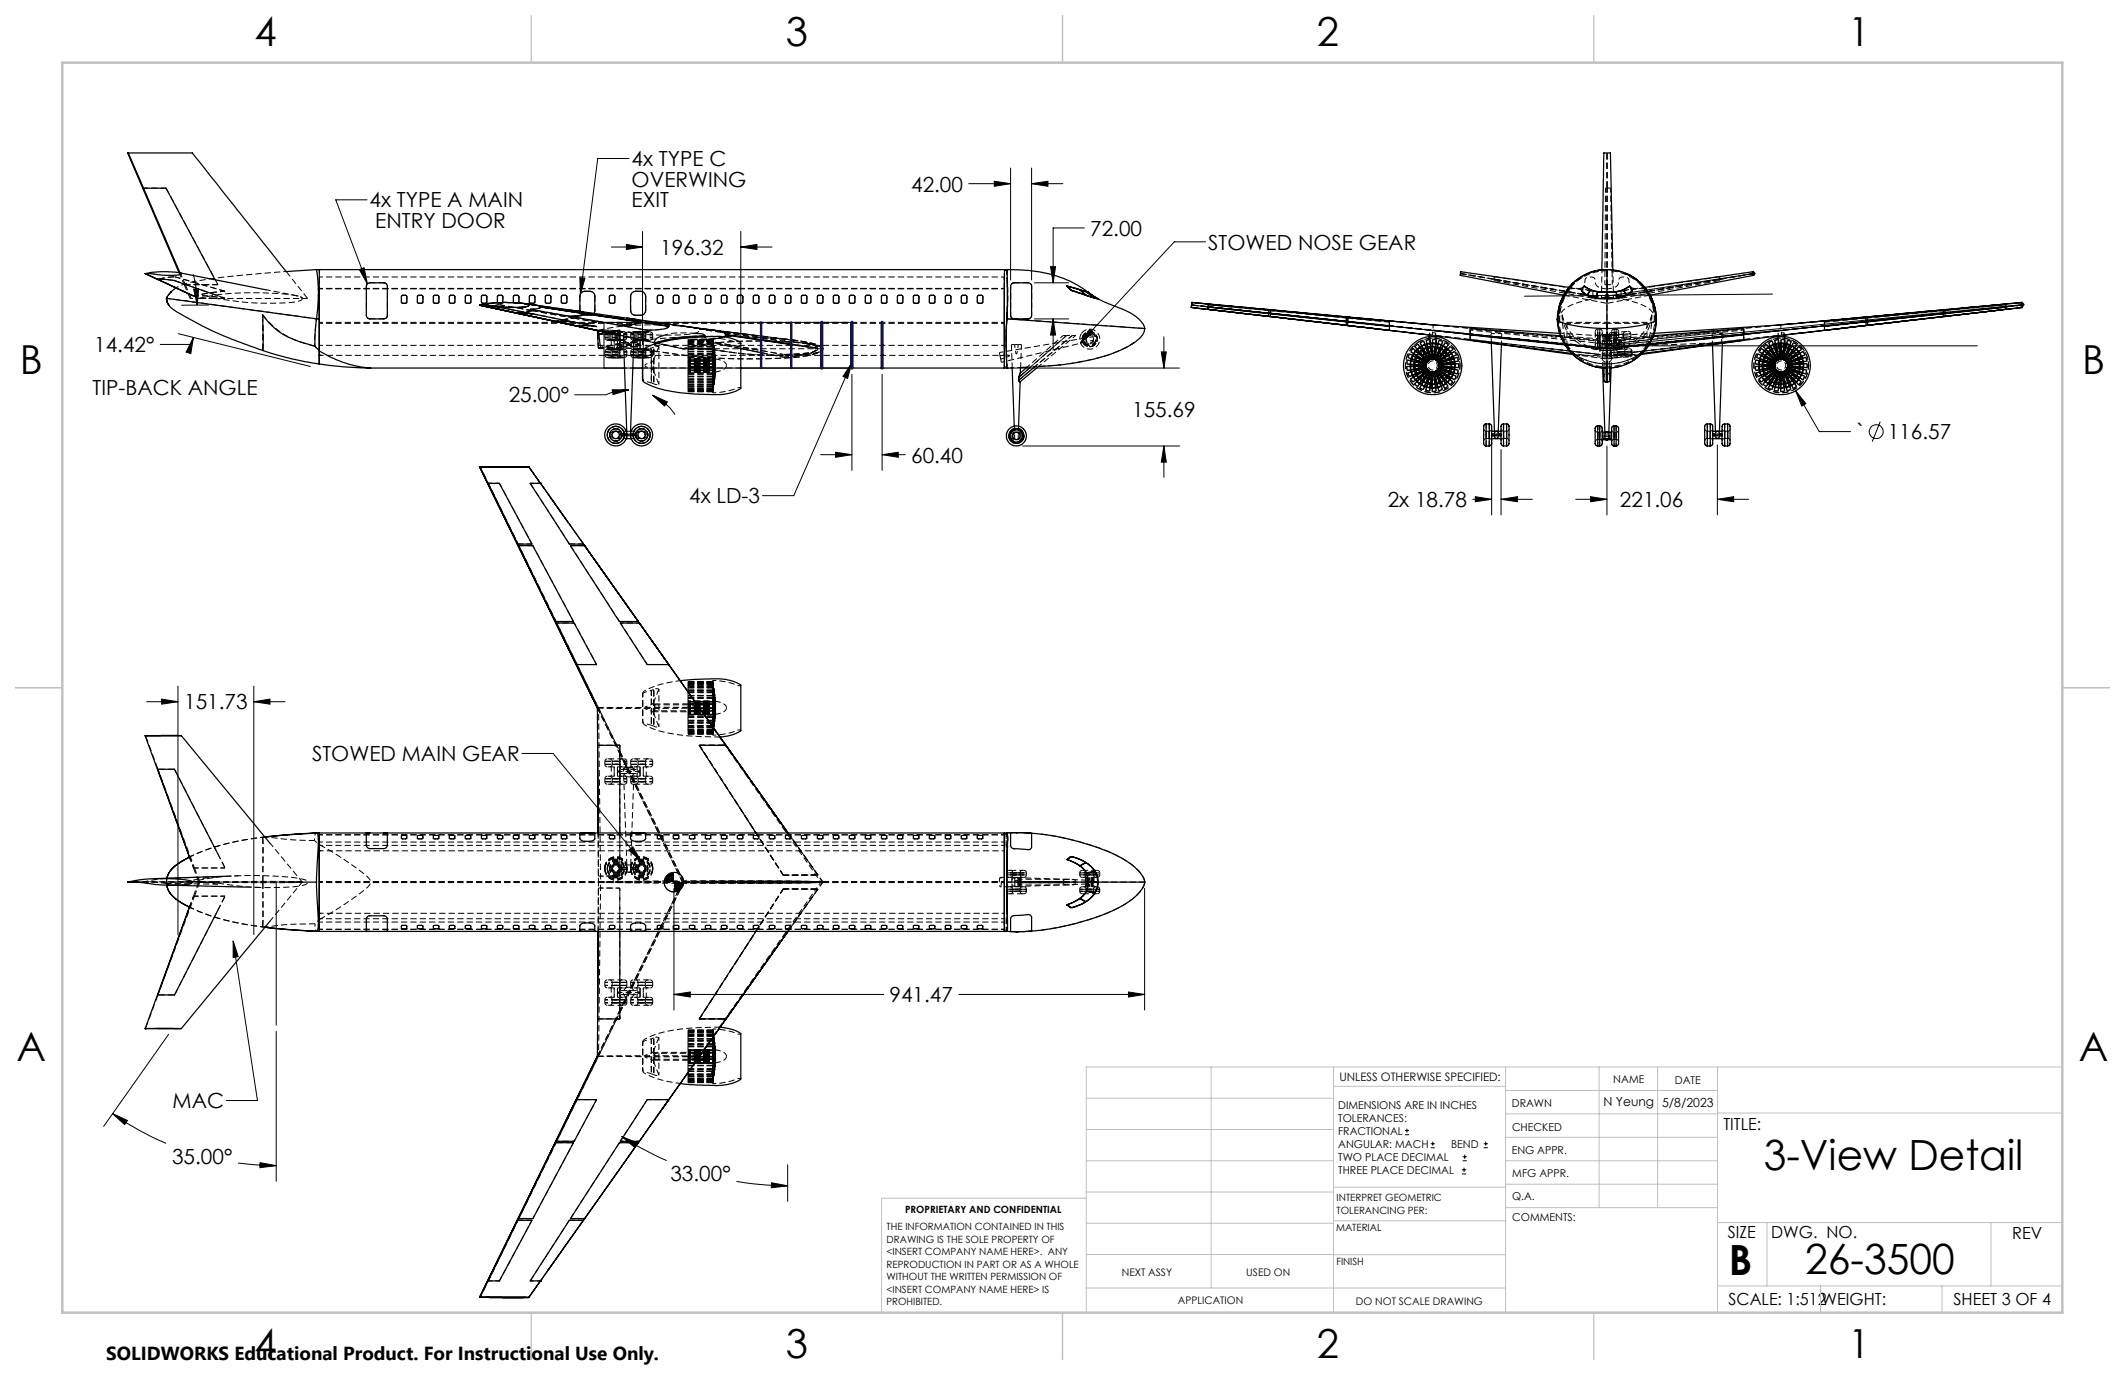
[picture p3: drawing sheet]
<svg xmlns="http://www.w3.org/2000/svg" width="432mm" height="279mm" viewBox="0 0 432 279" stroke-linecap="round" stroke-linejoin="round" font-family="sans-serif">
<defs><g id="words">
<g font-size="8.5">
<text x="358.4" y="237.7">3-View Detail</text>
<text x="351.3" y="259">B</text>
<text x="366.8" y="258.9">26-3500</text>
</g>
<g font-size="8.1">
<text x="51.7" y="9.3">4</text>
<text x="159.7" y="9.3">3</text>
<text x="267.6" y="9.3">2</text>
<text x="375.6" y="9.3">1</text>
<text x="4" y="76">B</text>
<text x="423.1" y="76">B</text>
<text x="3.3" y="215.7">A</text>
<text x="422.4" y="215.7">A</text>
<text x="51.7" y="276">4</text>
<text x="159.7" y="276">3</text>
<text x="267.6" y="276">2</text>
<text x="375.6" y="276">1</text>
</g>
<g font-size="4.2">
<text x="128.4" y="33.8">4x TYPE C</text>
<text x="128.4" y="38">OVERWING</text>
<text x="185.1" y="38.9">42.00</text>
<text x="75.1" y="42.1">4x TYPE A MAIN</text>
<text x="76.3" y="46.3">ENTRY DOOR</text>
<text x="128.4" y="42.1">EXIT</text>
<text x="221.5" y="47.9">72.00</text>
<text x="134.2" y="51.8">196.32</text>
<text x="245.5" y="50.7">STOWED NOSE GEAR</text>
<text x="19.1" y="71.6">14.42°</text>
<text x="18.8" y="80.3">TIP-BACK ANGLE</text>
<text x="103.4" y="81.8">25.00°</text>
<text x="230.1" y="84.8">155.69</text>
<text x="377.2" y="89.2">`</text>
<text x="383.6" y="89.2">116.57</text>
<text x="185.1" y="94">60.40</text>
<text x="140" y="102.3">4x LD-3</text>
<text x="282" y="103">2x 18.78</text>
<text x="329.2" y="103">221.06</text>
<text x="37.4" y="144.2">151.73</text>
<text x="63.4" y="154.7">STOWED MAIN GEAR</text>
<text x="180.8" y="203.7">941.47</text>
<text x="35.1" y="225.2">MAC</text>
<text x="35" y="236.4">35.00°</text>
<text x="136.2" y="239.9">33.00°</text>
</g>
<text font-size="3.8" x="21.6" y="276.3">SOLIDWORKS Educational Product. For Instructional Use Only.</text>
<g font-size="3.4">
<text x="350.2" y="229.5">TITLE:</text>
<text x="351.1" y="251.6">SIZE</text>
<text x="359.9" y="251.6">DWG. NO.</text>
<text x="408.9" y="251.7">REV</text>
<text x="351.2" y="265.2">SCALE: 1:512WEIGHT:</text>
<text x="396.9" y="265.2">SHEET 3 OF 4</text>
</g>
<g font-size="2.5">
<text x="325.8" y="224.8">N Yeung</text>
<text x="337.7" y="224.9">5/8/2023</text>
</g>
<text font-size="2.4" x="272.2" y="219.7">UNLESS OTHERWISE SPECIFIED:</text>
<g font-size="2.2">
<text x="327.8" y="220.1">NAME</text>
<text x="340.3" y="220.2">DATE</text>
<text x="271.9" y="225.3">DIMENSIONS ARE IN INCHES</text>
<text x="271.9" y="227.9">TOLERANCES:</text>
<text x="307.2" y="224.9">DRAWN</text>
<text x="271.9" y="230.6">FRACTIONAL</text>
<text x="271.9" y="233.2">ANGULAR: MACH</text>
<text x="294.9" y="233.2">BEND</text>
<text x="307.3" y="229.8">CHECKED</text>
<text x="271.9" y="235.9">TWO PLACE DECIMAL</text>
<text x="271.9" y="238.5">THREE PLACE DECIMAL</text>
<text x="307.2" y="234.5">ENG APPR.</text>
<text x="307.3" y="239.2">MFG APPR.</text>
<text x="307.3" y="243.9">Q.A.</text>
<text x="307.3" y="248.1">COMMENTS:</text>
</g>
<g font-size="2.1">
<text x="227.9" y="259.2">NEXT ASSY</text>
<text x="253.3" y="259.2">USED ON</text>
<text x="239.3" y="265">APPLICATION</text>
<text x="275.5" y="265.1">DO NOT SCALE DRAWING</text>
</g>
<g font-size="2">
<text x="271.6" y="244.1">INTERPRET GEOMETRIC</text>
<text x="180.2" y="250">THE INFORMATION CONTAINED IN THIS</text>
<text x="183.9" y="246.4">PROPRIETARY AND CONFIDENTIAL</text>
<text x="271.5" y="250.2">MATERIAL</text>
<text x="271.6" y="246.6">TOLERANCING PER:</text>
<text x="180.2" y="252.5">DRAWING IS THE SOLE PROPERTY OF</text>
<text x="180.2" y="255.1">&lt;INSERT COMPANY NAME HERE&gt;. ANY</text>
<text x="180.2" y="257.6">REPRODUCTION IN PART OR AS A WHOLE</text>
<text x="271.5" y="257">FINISH</text>
<text x="180.2" y="260.1">WITHOUT THE WRITTEN PERMISSION OF</text>
<text x="180.2" y="262.6">&lt;INSERT COMPANY NAME HERE&gt; IS</text>
<text x="180.2" y="265.2">PROHIBITED.</text>
</g>
</g></defs>
<g fill="none" stroke="#000" stroke-width=".2" stroke-dasharray="1.3 .6" stroke-dashoffset=".4" stroke-linecap="butt">
<path d="M32.1 56.7l7.2 3.5M38.8 59.8l.7 .4M64.9 59.1v-4.3M204.1 54.8v.8M204.6 54.8l-.2 .2-.3-.2M204.6 54.8l.2 5.6-.2 4.4M204.7 56.5l-.1-.8M320.4 56.9l1.3-.9 1.4-.6 1.5-.4 1.5-.2M326.1 54.8a10 10 0 0 0-5.7 2.1M34 61.3l-.2-.7M39.3 60.2l-.7-.4M39.3 60.2l-7.2-3.5"/>
<path d="M39.5 60.2h2.8l3.4 .4M45.7 60.6l-3.6-.5-2.6 .1M60.1 60.1l-5.9-1.2M99.2 62.3l6 1.3M99.2 62.3l2.3-.4M101.5 61.9l-2.3 .4M101.5 62.4h-2.3M105.2 63.6l-6-1.3M107.7 61.9l8 1.1M107.7 62.8l8 1.5M113 65.3l4.1 .9M115.7 63l-8-1.1"/>
<path d="M115.9 63.1l10 1.4M117.1 66.2l4.1-.7M117.1 66.2l-4.1-.9M121.2 65.5l-4.1 .7M121.6 69.9v.9M121.9 70l.1 .7M125.1 67.9l.8-.1M125.5 69.9v-.8M125.5 71v-.7M125.5 69v.8M125.5 70.2v.7M125.7 70h4.2"/>
<path d="M125.9 64.5l-10-1.4M125.9 67.8l-.8 .1M125.9 68l-2.2-.1h-2M125.9 69.8v.8M126.7 67.8v.7M129.9 70.1h-4.2M130.1 69.1v.8M130.1 70.3v.7M130.1 69.8v-.8M130.1 70.9v-.7M131.5 65.3l2.5 .3M139 70.9l3.8-.1 8.7 1.1 5.8 .3 7.3-.3 2-.4 .4-.2 .2-.4-.2-.4-.7-.3-3.7-.5-6.4-.4-6 .1a55.8 55.8 0 0 0-11.5 1.5"/>
<path d="M139.8 75.3v-.9M139.8 74v-.9M139.8 76.6v-.8M139.8 71.5v-.8M144.9 70.7v.8M144.9 73.1v.9M144.9 74.4v.9M144.9 75.8v.8M144.9 77.3v-.8M144.9 76.1v-.9M144.9 74.7v-.8M144.9 73.4v-.8"/>
<path d="M144.9 72.1v-.7M144.9 74.5v.7M144.9 73.2v.7M144.9 71.9v.7M144.9 73.3v-.7M144.9 76v-.8M145.4 75l-.5 2.3M145.4 74.1l-.5-.7M145.4 74l-.5-.7M203.2 72.3l.1 .7M204.1 72.3v.9M204.1 74.8l.2-.3 .3 .3"/>
<path d="M204.6 74.8l-.1-5.4 .1-4.6M204.6 64.8l.2-4.4-.2-5.6M204.6 64.8l-.1 4.2 .1 5.8M206.9 70h-.7M207.3 75.8l-.2 .8M285.8 74.4l.1 .9M285.8 74h.8M285.9 74.5l.1 .7M285.9 73.1l-.1 .9M285.9 73.9l.7 .1M285.9 75.3l.8-.1M286 73.2l-.1 .7"/>
<path d="M286 75.8l.4 .8M286 75.2l.7-.1M286.1 75.8l.3 .7M286.2 72.6l.7 .3M286.4 76.6l.7-.4M286.4 71.9l-.2 .7M286.4 76.5l.7-.3M286.5 77l.6 .7M286.6 71.5l.7 .4M286.6 77l.5 .6M286.6 74.4h-.8M286.6 74.5h-.7"/>
<path d="M286.7 71.5l.6 .4M286.7 73.4l-.7-.2M286.7 73.3l-.8-.2M286.8 75.5l-.8 .3M286.8 75.6l-.7 .2M287.1 72.3l-.7-.4M287.1 77.7l.6-.5M287.1 70.7l-.5 .8M287.1 77.6l.6-.5M287.1 70.8l-.4 .7M287.1 72.2l-.8-.4M287.3 76.6l-.8 .4"/>
<path d="M287.3 76.6l-.7 .4M287.4 78.1l.7 .5M287.5 78.1l.6 .4M287.6 70.4l.5 .6M287.7 71.4l-.6-.6M287.8 71.3l-.7-.6M288 77.4l-.6 .7M288 77.5l-.5 .6M288.1 78.5l.4-.6M288.1 78.6l.4-.7M288.1 69.9l-.5 .5M288.1 69.8l-.6 .6"/>
<path d="M288.4 78.9l.8 .3M288.5 69.7l.4 .7M288.5 78.8l.7 .3M288.5 70.6l-.4-.7M288.6 69.7l.4 .6M288.9 78.1l-.5 .8M288.9 78.2l-.4 .6M289.2 79.1l.3-.7M289.2 79.2l.3-.7M289.3 69.3l-.7 .4M289.3 69.2l-.8 .5M289.5 70.1l-.2-.8"/>
<path d="M289.6 70l-.3-.8M289.7 79.4l.8 .1M289.7 79.4h.8M289.7 69.1l.2 .8M289.8 69.2l.2 .7M289.9 78.6l-.2 .8M290 78.6l-.3 .8M290.3 68.4h.8M290.5 79.4l.1-.7M290.5 68.9v-.7M290.5 79.5l.1-.8M290.5 69l-.7 .2"/>
<path d="M290.6 68.9l-.9 .2M290.6 69.8l-.1-.8M290.7 69.8l-.1-.9M291 79.6l.9-.1M291 78.7v.9M291 68.1l.7 .1M291.1 79.5l.7-.1M291.1 69v.8M291.1 78.8v.7M291.1 68.4h-.8M291.2 68.4h.7M291.7 68.2v.8"/>
<path d="M291.7 69.8l.2-.8M291.8 79.4l-.1-.7M291.8 69.8l.2-.8M291.9 79.5l-.1-.8M291.9 69h-.8M291.9 68.4h-.8M292 69h-.9M292.1 78.6l.2 .9M292.2 78.6l.2 .8M292.3 79.5l.8-.3M292.4 79.4l.7-.3M292.4 69.1l-.2 .8"/>
<path d="M292.4 69.2l-.2 .7M292.8 70.1l.3-.7M292.9 70.1l.3-.8M293.1 79.1l-.3-.7M293.1 69.4l-.7-.2M293.1 79.2l-.3-.8M293.2 78.3l.4 .7M293.2 69.3l-.8-.2M293.2 78.2l.4 .7M293.6 79l.7-.5M293.6 78.9l.6-.4M293.6 69.6l-.4 .7"/>
<path d="M293.6 69.7l-.3 .6M293.8 70.7l.5-.7M293.9 70.7l.5-.7M294.1 77.6l.6 .7M294.2 77.6l.5 .6M294.2 78.5l-.4-.6M294.3 70l-.7-.3M294.3 78.5l-.5-.6M294.4 70l-.8-.4M294.6 71.4l.6-.4M294.7 71.5l.7-.5M294.7 78.2l.5-.6"/>
<path d="M294.7 78.3l.6-.7M294.7 70.3l-.5 .6M294.7 70.4l-.5 .6M294.9 76.8l.7 .5M294.9 74.3l-.3-1.5-.8-1.2-1.2-.8-1.5-.3-1.4 .3-1.2 .8-.8 1.2-.3 1.5 .3 1.4 .8 1.2 1.2 .8 1.4 .3 1.5-.3 1.2-.8 .8-1.2 .3-1.4M294.9 76.7l.6 .5M295.2 77.6l-.6-.5M295.2 72.4l.7-.3M295.2 71l-.5-.6M295.2 72.5l.8-.4M295.3 77.6l-.7-.5M295.4 71l-.7-.7"/>
<path d="M295.4 75.8l.8 .3M295.4 75.7l.7 .3M295.5 71.5l-.6 .4M295.5 77.2l.4-.7M295.6 73.5l.7-.2M295.6 73.5l.8-.1M295.6 71.4l-.7 .4M295.6 77.3l.4-.8M295.6 74.7h.9M295.6 74.6l.8 .1M295.9 76.5l-.7-.3M295.9 72.1l-.4-.6"/>
<path d="M296 76.5l-.8-.4M296 72.1l-.4-.7M296.1 72.6l-.7 .3M296.1 76l.2-.8M296.1 72.6l-.7 .2M296.2 76.1l.1-.9M296.3 75.2l-.8-.1M296.3 73.3l-.2-.7M296.3 73.9l-.7 .1M296.3 75.2l-.7-.2M296.4 74.7l-.1-.8M296.4 73.9h-.8"/>
<path d="M296.4 73.4l-.3-.8M296.5 74.7l-.1-.8M298.7 67.1v.8M316.5 64.1v.7M317.1 68.2l8 .7M318.4 65.7h8M320.2 72.2h6.2M324.2 70.4l.1 .4 .4 .1M324.2 70.2l.1-.4 .4-.2M324.7 67.8v-.9v4v-3.1M324.7 66.9l-.4 .1-.1 .4M324.7 68.2l-.4-.2-.1-.3"/>
<path d="M325.1 67.8v3.1v-4v.9M325.1 70.9l.3-.1 .2-.4M325.1 69.6l.3 .2 .2 .4M325.6 68.2h.9M325.6 68.7h.7M325.6 72.2v.8M325.6 72.3l.3-.5 .6-.2 .6 .2 .4 .5M325.6 67.4l-.2-.4-.3-.1M325.6 67.7l-.2 .3-.3 .2M325.7 74.7l.8 .1M326.3 68.3h-.7M326.3 68.4h-.7"/>
<path d="M326.4 68.2h-.8M326.5 69.3v-.8M326.5 74.8l.9-.1M326.6 74.8l-.9-.1M326.6 68.2h.9M326.7 68.7h.8M326.8 68.3l-9.9-.6M327 68.7l.1 .4 .4 .1M327.2 72.3l.2 .3 .4 .1M327.4 67.6l-.4 .2-.1 .3M327.5 68.4h-.8M327.5 68.3h-.7"/>
<path d="M327.5 68.2h-.9M327.5 73v-.8M327.5 73l-.4 .5-.5 .1-.6-.1-.4-.5M327.5 70.4l.1 .4 .4 .1M327.5 70.2l.1-.4 .4-.2M327.6 71.1l-.3 .2-.1 .4M327.9 67.6l.3 .1 .2 .3M327.9 60.7h-2.5M327.9 68.9l8.1-.7M328 70.5v-3.6v4v-.4M328 66.9l-.4 .1-.1 .4M328 68.2l-.4-.2-.1-.3"/>
<path d="M328.1 71.1l.4 .1 .2 .4M328.4 70.5v.4v-4v3.6M328.4 70.9l.4-.1 .1-.4M328.4 69.6l.4 .2 .1 .4M328.4 68.6l-.1 .4-.3 .2M328.6 70.4l21.3-.8M328.6 70.1l.2 .3 .4 .1M328.7 72.2l-.1 .3-.4 .2M328.9 67.4l-.1-.4-.4-.1M328.9 67.7l-.1 .3-.4 .2M329.1 69.6l-.3 .2-.2 .3M329.5 70.4l.3-.1 .2-.3"/>
<path d="M329.9 67.9l.1-.3 .3-.2M330 70l-.2-.3-.4-.1M330.1 71.4l.2-.3 .3-.2M330.5 69l-.4-.1-.2-.4M330.7 72.5l-.4-.1-.1-.3M330.9 69l.4-.2 .1-.4M331.2 72.5l.4-.2 .1-.4M331.4 67.8l-.2-.3-.4-.2M331.6 71.3l-.2-.3-.3-.1M332.9 72.2h-6.3M334.7 65.7h-8.1M336.5 64.1l.1 .7"/>
<path d="M349.7 67.5l-21.2 2.3M354.3 67.9v-.8M356.6 74.4l.2 .9M356.6 74h.9M356.7 74.5l.1 .7M356.7 73.1l-.1 .9M356.7 73.9l.8 .1M356.8 75.3l.7-.1M356.8 73.2l-.1 .7M356.8 75.8l.4 .8M356.8 75.2l.7-.1M356.9 75.8l.3 .7"/>
<path d="M357 72.6l.7 .3M357.2 76.6l.7-.4M357.2 71.9l-.2 .7M357.2 76.5l.7-.3M357.3 77l.6 .7M357.4 71.5l.7 .4M357.4 77l.5 .6M357.5 74.4h-.9M357.5 74.5h-.8M357.5 71.5l.6 .4M357.5 73.4l-.7-.2M357.6 73.3l-.9-.2"/>
<path d="M357.6 75.5l-.8 .3M357.7 75.6l-.8 .2M357.9 72.3l-.7-.4M357.9 77.7l.6-.5M357.9 70.7l-.5 .8M357.9 77.6l.6-.5M357.9 70.8l-.4 .7M357.9 72.2l-.7-.4M358.1 76.6l-.8 .4M358.1 76.6l-.7 .4M358.2 78.1l.7 .5M358.3 78.1l.6 .4"/>
<path d="M358.4 70.4l.5 .6M358.5 71.4l-.6-.6M358.6 71.3l-.7-.6M358.8 77.4l-.6 .7M358.8 77.5l-.5 .6M358.9 78.5l.4-.6M358.9 78.6l.5-.7M358.9 69.9l-.5 .5M358.9 69.8l-.6 .6M359.2 78.9l.9 .3M359.3 69.7l.4 .7M359.3 78.8l.7 .3"/>
<path d="M359.3 70.6l-.4-.7M359.4 69.7l.4 .6M359.7 78.1l-.5 .8M359.7 78.2l-.4 .6M360 79.1l.3-.7M360.1 79.2l.3-.7M360.1 69.3l-.7 .4M360.1 69.2l-.8 .5M360.3 70.1l-.2-.8M360.4 70l-.3-.8M360.5 79.4l.8 .1M360.6 79.4h.7"/>
<path d="M360.6 69.1l.2 .8M360.6 69.2l.2 .7M360.7 78.6l-.2 .8M360.8 78.6l-.2 .8M361.1 68.4h.8M361.3 79.4l.1-.7M361.3 68.9v-.7M361.3 68.2l.7-.1M361.3 79.5l.1-.8M361.4 69l-.8 .2M361.4 68.9l-.8 .2M361.4 69.8v-.8"/>
<path d="M361.5 69.8l-.1-.9M361.8 79.6l.9-.1M361.8 78.7v.9M361.9 79.5l.7-.1M361.9 69v.8M361.9 78.8v.7M361.9 68.4h-.8M362 68.4h.7M362.6 68.2v.8M362.6 69.8l.1-.8M362.6 79.4l-.1-.7M362.6 69.8l.2-.8"/>
<path d="M362.7 79.5l-.1-.8M362.7 69h-.8M362.7 68.4h-.8M362.8 69h-.9M362.9 78.6l.2 .9M363 78.6l.2 .8M363.1 79.5l.9-.3M363.2 79.4l.7-.3M363.2 69.1l-.2 .8M363.2 69.2l-.1 .7M363.6 70.1l.4-.7M363.7 70.1l.4-.8"/>
<path d="M363.9 79.1l-.3-.7M364 69.4l-.8-.2M364 79.2l-.3-.8M364 78.3l.4 .7M364.1 69.3l-.9-.2M364.1 78.2l.3 .7M364.4 79l.7-.5M364.4 78.9l.6-.4M364.4 69.6l-.4 .7M364.5 69.7l-.4 .6M364.6 70.7l.5-.7M364.7 70.7l.5-.7"/>
<path d="M364.9 77.6l.6 .7M365 77.6l.5 .6M365 78.5l-.4-.6M365.1 70l-.6-.3M365.1 78.5l-.5-.6M365.2 70l-.8-.4M365.4 71.4l.7-.4M365.5 71.5l.7-.5M365.5 78.2l.5-.6M365.5 78.3l.6-.7M365.5 70.3l-.5 .6M365.5 70.4l-.5 .6"/>
<path d="M365.7 76.8l.7 .5M365.7 74.3l-.3-1.5-.8-1.2-1.2-.8-1.5-.3-1.4 .3-1.2 .8-.8 1.2-.3 1.5 .3 1.4 .8 1.2 1.2 .8 1.4 .3 1.5-.3 1.2-.8 .8-1.2 .3-1.4M365.7 76.7l.7 .5M366 77.6l-.6-.5M366 72.4l.7-.3M366.1 71l-.6-.6M366.1 72.5l.8-.4M366.1 77.6l-.7-.5M366.2 71l-.7-.7M366.2 75.8l.8 .3M366.2 75.7l.7 .3M366.4 71.5l-.7 .4"/>
<path d="M366.4 77.2l.3-.7M366.4 73.5l.7-.2M366.4 73.5l.8-.1M366.4 71.4l-.7 .4M366.4 77.3l.4-.8M366.4 74.7h.9M366.4 74.6l.8 .1M366.7 76.5l-.7-.3M366.7 72.1l-.3-.6M366.8 76.5l-.8-.4M366.9 72.1l-.5-.7M366.9 72.6l-.7 .3"/>
<path d="M366.9 76l.2-.8M367 72.6l-.8 .2M367 76.1l.2-.9M367.1 75.2l-.7-.1M367.1 73.3l-.2-.7M367.2 73.9l-.8 .1M367.2 75.2l-.8-.2M367.2 74.7v-.8M367.2 73.9h-.8M367.2 73.4l-.2-.8M367.3 74.7l-.1-.8M99.2 98.2l6.1 12.3"/>
<path d="M128.2 87.6h-.8M301.5 89.6l.1-.3 .4-.2M302 87.6l-.3-.1-.2-.4M302.6 89.1l.4 .1 .1 .4M303.1 87.1l-.1 .4-.4 .1M303.7 88.2l.1-.4 .3-.2M304.1 87.6l.3 .2 .1 .4M304.1 89.1l-.3-.2-.1-.4M304.5 88.5l-.1 .4-.3 .2M305 89.6l.2-.3 .3-.2M305.5 87.6l-.3-.1-.2-.4M306.1 89.1l.4 .1 .2 .4"/>
<path d="M306.7 87.1l-.2 .4-.4 .1M324.2 89.8l.1-.3 .4-.2M324.7 87.8l-.4-.1-.1-.4M325.1 89.3l.3 .1 .2 .4M325.6 87.3l-.2 .4-.3 .1M326.1 88.4h.8M326.9 88.7h-.8M327.5 89.8l.1-.3 .4-.2M328 87.8l-.4-.1-.1-.4M328.4 89.3l.4 .1 .1 .4M328.9 87.3l-.1 .4-.4 .1M346.4 89.6l.2-.3 .3-.2"/>
<path d="M346.9 87.6l-.3-.1-.2-.4M347.5 89.1l.4 .1 .1 .4M348 87.1l-.1 .4-.4 .1M348.6 88.5l.1 .4 .3 .2M349 89.1l.3-.2 .1-.4M349 87.6l-.3 .2-.1 .4M349.4 88.2l-.1-.4-.3-.2M349.9 89.6l.2-.3 .4-.2M350.5 87.6l-.4-.1-.2-.4M351.1 89.1l.3 .1 .2 .4M351.6 87.1l-.2 .4-.3 .1M126.1 126.6l5.4 8.4"/>
<path d="M32.1 156.3l7.4 20.1M122.9 155.3l.1 .4 .4 .1M122.9 158.8l.1 .4 .4 .2M123.4 154.2l-.3 .1-.2 .4M123.4 157.7l-.3 .2-.2 .3M123.9 154.2l.3 .1 .2 .4M123.9 157.7l.3 .2 .2 .3M124.4 155.3l-.1 .4-.4 .1M124.4 158.8l-.1 .4-.4 .2M125.1 151.4h.8M125.5 156.6v-.8M125.5 157.7v-.7"/>
<path d="M125.5 157v.7M125.5 155.8v.8M125.7 156.8h4.2M125.9 154.7l.1-.3 .4-.2M125.9 158.2l.1-.3 .4-.2M125.9 153.2l12.8 26M125.9 151.4h-4.2M126.4 155.8l-.4-.1-.1-.4M126.4 159.4l-.4-.2-.1-.4M126.9 155.8l.3-.1 .2-.4M126.9 159.4l.3-.2 .2-.4M127.4 154.7l-.2-.3-.3-.2"/>
<path d="M127.4 158.2l-.2-.3-.3-.2M128.2 158.8l.1 .4 .4 .2M128.2 155.3l.1 .4 .4 .1M128.7 157.7l-.4 .2-.1 .3M128.7 154.2l-.4 .1-.1 .4M129.1 157.7l.4 .2 .2 .3M129.1 154.2l.4 .1 .2 .4M129.7 158.8l-.2 .4-.4 .2M129.7 155.3l-.2 .4-.4 .1M130.1 157v.7M130.1 155.8v.8M130.1 157.7v-.7"/>
<path d="M130.1 156.6v-.8M131.1 158.2l.2-.3 .3-.2M131.1 154.7l.2-.3 .3-.2M131.6 159.4l-.3-.2-.2-.4M131.6 155.8l-.3-.1-.2-.4M132.1 159.4l.4-.2 .1-.4M132.1 155.8l.4-.1 .1-.4M132.6 158.2l-.1-.3-.4-.2M132.6 154.7l-.1-.3-.4-.2M139.8 145.2v-.8M139.8 142.6v-.9M139.8 146.4v-.7"/>
<path d="M139.8 141.3v-.7M144.8 147v.7M144.8 149.4l.6-4.2M144.9 147.6v-.7M144.9 146.5v-.8M144.9 145.3v-.9M144.9 144v-.9M144.9 142.6v-.8M144.9 141.4v-.7M144.9 140.6v.7M144.9 141.7v.9M144.9 143v.9"/>
<path d="M144.9 144.4v.8M144.9 145.7v.7M144.9 146.9l.5-2.3M144.9 144.4l.5-.5M144.9 143.1l.5 .5M144.9 140.7l.5 2.3M144.9 144.4v.7M144.9 143.1v.7M144.9 141.8v.7M144.9 145.2v-.7M144.9 143.9v-.7M144.9 140.8l.5 2.2"/>
<path d="M144.9 144.5l.5-.5M144.9 143.2l.5 .5M145.4 143.6l-.5-.6M145.4 144.6l-.6 2.4M145.4 143.7l-.5-.6M145.4 143.1l-.5-2.4M145.4 144.6l-.5 2.3M33.9 178.4l-.1 .8M39.5 176.4h6.2M121.5 169.2l.1 10M122 179.2l29.2 .3 11.7-.1 3.9-.2-5.4-.1-15.5-.1-24.3 .2M122 179.2l29.2-.2 11.7 .1 3.9 .1-5.4 .2-15.5 .1-24.3-.3"/>
<path d="M124.4 176.4l.2-.5 .5-.3 .5 .2 .3 .6M124.4 176.6l.2-.5 .5-.2 .5 .2 .3 .5M124.4 176.4l.2 .5 .5 .2 .6-.2 .2-.5M124.4 176.3l.2-.5 .5-.2 .6 .2 .2 .5M124.4 176.6l.2 .6 .5 .2 .6-.2 .2-.6M124.4 176.6l.2-.5 .5-.2 .6 .2 .2 .5M125.7 175.8l.3 .2 .1 .4M125.7 175.8h4.2M125.7 177.2l.3-.2 .1-.4M125.9 176.3l-.3 .6-.5 .2-.5-.3-.2-.5M125.9 176.6l-.3 .5-.5 .2-.5-.2-.2-.5M125.9 176.3l-.2 .6-.6 .2-.5-.2-.2-.6"/>
<path d="M125.9 176.6l-.2 .5-.6 .2-.5-.2-.2-.5M125.9 178h-4.3M126.1 176.7l-.1 .3-.3 .2M126.1 176.3l-.1-.3-.3-.2M129.5 176.7l.1 .3 .3 .2M129.5 176.3l.1-.3 .3-.2M129.7 176.4l.2-.5 .5-.3 .5 .2 .2 .6M129.7 176.6l.2-.5 .5-.2 .5 .2 .2 .5M129.7 176.4l.2 .5 .5 .2 .5-.2 .2-.5M129.7 176.3l.2-.5 .5-.2 .5 .2 .2 .5M129.7 176.6l.2 .6 .5 .2 .5-.2 .2-.6M129.9 175.8l-.3 .2-.1 .4"/>
<path d="M129.9 177.2h-4.2M129.9 177.2l-.3-.2-.1-.4M131.1 176.3l-.2 .6-.5 .2-.5-.3-.2-.5M131.1 176.6l-.2 .5-.5 .2-.5-.2-.2-.5M131.1 176.3l-.2 .6-.5 .2-.5-.2-.2-.6M204.5 177.8l.1 .3 .4 .2M204.6 179.2l-.1-8.8 .1-1.2M205 176.9l-.3 .1-.2 .4M205.3 177.4h-.8h4.1h-3.3M205.3 177.8h3.3h-4.1h.8M205.3 176.9l.3 .1 .2 .4M205.8 177.8l-.1 .3-.4 .2"/>
<path d="M206.2 178.3h.7M206.2 178.3l-.5 .3-.2 .6 .2 .6 .5 .4M206.9 179v-.7M206.9 179.4v.8M206.9 178.3v.7M207.1 179.2v-.9M207.2 179.3v.9M207.2 178.3v.8M207.3 177.4l.1-.4 .4-.1M207.3 179.5v.7M207.3 178.3v.7M207.5 179.6v-.8"/>
<path d="M207.8 178.3l-.4-.2-.1-.3M208.1 178.3l.3-.2 .2-.3M208.6 177.4l-.2-.4-.3-.1M216 179.4l.2 .3 .5 .1M216.7 178.7l-.5 .1-.2 .3M219.4 177.8l.1 .3 .4 .2M219.9 176.9l-.3 .1-.2 .4M220.1 177.8h-.7h4.1h-3.4M220.1 177.4h3.4h-4.1h.7M220.2 176.9l.3 .1 .2 .4M220.6 178.3v.9M220.6 179.3v.9"/>
<path d="M220.6 179v-.7M220.7 177.8l-.1 .3-.4 .2M220.7 179.5v.7M220.7 178.3v.7M222 179.3v.9M222 178.3v.8M222 179.2v-.9M222.1 178.3v.7M222.1 179.4v.8M222.2 177.4l.1-.4 .4-.1M222.7 178.3l-.4-.2-.1-.3M223 178.3l.3-.2 .2-.3"/>
<path d="M223.5 177.4l-.2-.4-.3-.1M45.7 182.1h-6.2M121.5 189.2l.1-10M121.6 180.4l4.3 .1M123.4 199.1l-.3 .2-.2 .3M123.9 199.1l.3 .2 .2 .3M125.9 199.6l.1-.3 .4-.2M127.4 199.6l-.2-.3-.3-.2M128.7 199.1l-.4 .2-.1 .3M129.1 199.1l.4 .2 .2 .3M131.1 199.6l.2-.3 .3-.2M132.6 199.6l-.1-.3-.4-.2"/>
<path d="M204.5 181.1l.1 .4 .4 .1M204.6 189.2l-.1-1 .1-9M205 180.2l-.3 .1-.2 .4M205.3 180.2l.3 .1 .2 .4M205.8 181.1l-.1 .4-.4 .1M206.9 180.2v-.8M206.9 180.2h.7M206.9 180.2h-.7M206.9 180.2l.5-.4 .2-.5-.2-.6-.5-.4M207.1 180.2v-.9M207.3 180.7l.1-.4 .4-.1M207.8 181.6l-.4-.1-.1-.4"/>
<path d="M208 181.1h.6h-4.1h3.5M208 180.7h-3.5h4.1h-.6M208.1 181.6l.3-.1 .2-.4M208.6 180.7l-.2-.4-.3-.1M219.4 181.1l.1 .4 .4 .1M219.8 181.1h3.7h-4.1h.4M219.8 180.7h-.4h4.1h-3.7M219.9 180.2l-.3 .1-.2 .4M220.2 180.2l.3 .1 .2 .4M220.6 180.2v-.8M220.7 181.1l-.1 .4-.4 .1M222 180.2v-.9"/>
<path d="M222.2 180.7l.1-.4 .4-.1M222.7 181.6l-.4-.1-.1-.4M223 181.6l.3-.1 .2-.4M223.5 180.7l-.2-.4-.3-.1M32.1 202.2l7.4-20.1M121.7 207h4.2M122.9 203.8l.1 .3 .4 .2M122.9 200.2l.1 .4 .4 .1M123.4 202.6l-.3 .2-.2 .4M123.9 202.6l.3 .2 .2 .4M124.4 203.8l-.1 .3-.4 .2M124.4 200.2l-.1 .4-.4 .1"/>
<path d="M125.5 201.5v-.8M125.5 202.6v-.7M125.5 200.7v.8M125.5 201.9v.7M125.9 203.2l.1-.4 .4-.2M125.9 207h-.8M125.9 205.3l12.8-26.1M126.4 204.3l-.4-.2-.1-.3M126.4 200.7l-.4-.1-.1-.4M126.9 204.3l.3-.2 .2-.3M126.9 200.7l.3-.1 .2-.4M127.4 203.2l-.2-.4-.3-.2"/>
<path d="M128.2 203.8l.1 .3 .4 .2M128.2 200.2l.1 .4 .4 .1M128.7 202.6l-.4 .2-.1 .4M129.1 202.6l.4 .2 .2 .4M129.7 203.8l-.2 .3-.4 .2M129.7 200.2l-.2 .4-.4 .1M129.9 201.7h-4.2M130.1 200.7v.8M130.1 201.9v.7M130.1 202.6v-.7M130.1 201.5v-.8M131.1 203.2l.2-.4 .3-.2"/>
<path d="M131.6 204.3l-.3-.2-.2-.3M131.6 200.7l-.3-.1-.2-.4M132.1 204.3l.4-.2 .1-.3M132.1 200.7l.4-.1 .1-.4M132.6 203.2l-.1-.4-.4-.2M139.8 216v-.7M139.8 213.4v-.9M139.8 217.3v-.8M139.8 212.2v-.8M144.8 217.8v.7M144.9 218.4v-.7M144.9 217.4v-.9"/>
<path d="M144.9 216.1v-.9M144.9 214.8v-.9M144.9 213.5v-.9M144.9 212.2v-.7M144.9 211.4v.8M144.9 212.5v.9M144.9 213.8v.9M144.9 215.2v.8M144.9 216.5v.8M144.9 217.7l.5-2.3M144.9 215.2l.5-.5M144.9 213.9l.5 .5"/>
<path d="M144.9 211.5l.5 2.3M144.9 215.2v.7M144.9 213.9v.7M144.9 212.6v.7M144.9 216v-.7M144.9 214.7v-.7M144.9 211.6l.5 2.3M144.9 215.3l.5-.5M144.9 214l.5 .5M145.4 214.4l-.5-.6M145.4 215.4l-.6 2.4M145.4 214.5l-.5-.6"/>
<path d="M145.4 213.9l-.5-2.4M145.4 215.4l-.5 2.3M131.5 223.4l-5.4 8.5M134.5 225.4l1.4-2M144.8 220.2l.6-4.2M99.2 260.3l6.1-12.4M109.8 260.3l3.7-5.1"/>
</g>
<g fill="none" stroke="#000" stroke-width=".2" stroke-dasharray="1.3 .6" stroke-linecap="butt">
<path d="M326.5 38.2h.1M326.6 38.2h-.1M326.6 38.2h-.4M44.3 57.8l-10.6-19.6M81.9 60h.5M82.4 60l.3 .3M85.1 60h.5M85.6 60l.3 .3M88.4 60h.5M88.9 60l.3 .3M91.6 60h.5M92.1 60l.3 .3"/>
<path d="M94.9 60h.5M95.4 60l.3 .3M98.1 60h.5M98.6 60l.3 .3M101.4 60h.5M101.9 60l.3 .3M104.6 60h.5M105.1 60l.3 .3M107.9 60h.5M108.4 60l.3 .3M111.1 60h.5M111.6 60l.3 .3"/>
<path d="M114.4 60h.5M114.9 60l.3 .3M124.1 60h.5M124.6 60l.4 .3M133.9 60h.5M134.4 60l.3 .3M137.1 60h.6M137.7 60l.3 .3M140.4 60h.5M140.9 60l.3 .3M143.6 60h.6M144.2 60l.3 .3"/>
<path d="M146.9 60h.5M147.4 60l.3 .3M150.2 60h.5M150.7 60l.3 .3M153.4 60h.5M153.9 60l.3 .3M156.7 60h.5M157.2 60l.3 .3M159.9 60h.5M160.4 60l.3 .3M163.2 60h.5M163.7 60l.3 .3"/>
<path d="M166.4 60h.5M166.9 60l.3 .3M169.7 60h.5M170.2 60l.3 .3M172.9 60h.5M173.4 60l.3 .3M176.2 60h.5M176.7 60l.3 .3M179.4 60h.5M179.9 60l.3 .3M182.7 60h.5M183.2 60l.3 .3"/>
<path d="M185.9 60h.5M186.4 60l.3 .3M189.2 60h.5M189.7 60l.3 .3M192.4 60h.5M192.9 60l.3 .3M195.7 60h.5M196.2 60l.3 .3M198.9 60h.5M199.4 60l.3 .3M204.1 55.9v.4M204.1 58.6v.4"/>
<path d="M204.7 56.9v-.3M204.7 57.9v-.3M217.5 58.9l.4 .2M217.7 58.9l.2 .2M221.1 59.4l-.3-.1M296.8 55.6l6.8 1.2M303.6 56.7l20.1 3.5M303.6 57l20.1 3.6M303.6 56.8l20.1 3.4M303.6 56.8v-.1M303.6 56.7v.3M303.6 56.2v.5"/>
<path d="M303.6 56.7l-6.8-1.1M317.8 60l8.6 1.6M321.8 55.9l-1.9 1.4-1.6 1.9a10.4 10.4 0 0 0-1.8 5.6M323.7 59.2l-20.1-3M326.1 57.8h.5M326.5 54.8h.2M326.5 59.5v.6M326.5 54.8v3M326.5 57.8h.1M326.6 57.8h-.1M326.7 54.8h-.2M326.7 54.8h-.1"/>
<path d="M331.4 56l.2 .1M332.5 56.8v-.1M333.6 57.8v-.1M333.7 57.9v-.1M349.5 56.7l-20.1 3.4M349.5 56.2l-20.1 3M349.5 56.8l-20.1 3.4M349.5 56.7v-.5M349.5 57v-.3M349.5 56.7v.1M356.3 55.6l-6.8 1.1M356.3 55.6l-6.8 1.2"/>
<path d="M38.9 60.7h-.3M40.6 60.7h-.2M40.7 60.7h-.1M40.7 60.7h-.3M43.1 60.6l.5 .1M45.7 60.6l-10.2-3.6M53.4 64v-.1M60.2 60.1h-.1M62.5 60.7l-4.3-5.5M64.9 64.8h-.6M81.6 60.3l.3-.3M81.9 61.6l-.3-.3"/>
<path d="M82.4 61.6h-.5M82.7 61.3l-.3 .3M84.8 60.3l.3-.3M85.1 61.6l-.3-.3M85.6 61.6h-.5M85.9 61.3l-.3 .3M88.1 60.3l.3-.3M88.4 61.6l-.3-.3M88.9 61.6h-.5M89.2 61.3l-.3 .3M91.3 60.3l.3-.3M91.6 61.6l-.3-.3"/>
<path d="M92.1 61.6h-.5M92.4 61.3l-.3 .3M94.6 60.3l.3-.3M94.9 61.6l-.3-.3M95.4 61.6h-.5M95.7 61.3l-.3 .3M97.8 60.3l.3-.3M98.1 61.6l-.3-.3M98.6 61.6h-.5M98.9 61.3l-.3 .3M101.1 60.3l.3-.3M101.1 61.5l.3 .1"/>
<path d="M101.4 61.6h.5M101.4 61.6l-.3-.3M101.9 61.6h-.5M101.9 61.6l.3-.1M102.2 61.3l-.3 .3M104.3 60.3l.3-.3M104.4 61.5l.2 .1M104.6 61.6h.5M104.6 61.6l-.3-.3M105.1 61.6h-.5M105.1 61.6l.3-.1M105.4 61.3l-.3 .3"/>
<path d="M106.5 61.7v-.1M107.6 60.3l.3-.3M107.9 61.6l-.3-.3M108.4 61.6h-.5M108.7 61.3l-.3 .3M109.8 62.4l8.8 1.3M110.8 60.3l.3-.3M111.1 61.6l-.3-.3M111.6 61.6h-.5M111.9 61.3l-.3 .3M114.1 60.3l.3-.3M114.4 61.6l-.3-.3"/>
<path d="M114.9 61.6h-.5M115.2 61.3l-.3 .3M117.4 63.2h-.2M118.6 63.7l-8.8-1.3M121.4 67.1v.1M121.4 67.2h.3M121.6 67.2l-.2-.1M122 70.7v.1M122 70.8h-.4M122.9 71.5v.6M122.9 72.1l.1 .3 .3 .2 1.8 .1 1.8-.1 .4-.2 .1-.3M122.9 68v.6"/>
<path d="M122.9 68.6l.1 .3 .3 .2 1.8 .1 1.8-.1 .4-.2 .1-.3M123.4 71l1.7 .1 1.8-.1-1.7-.1-1.8 .1M123.4 72.6l1.7-.1 1.8 .1-1.7 .1-1.8-.1M123.4 67.5l1.7 .1 1.8-.1-1.7-.2-1.8 .2M123.4 69.1l1.7-.1 1.8 .1-1.7 .1-1.8-.1M123.8 60.3l.3-.3M123.9 71h2.5h-2.5M123.9 72.6h2.5h-2.5M123.9 67.5h2.5h-2.5M123.9 69.1h2.5h-2.5M124.1 71l.3 .5M124.1 67.5l.3 .5"/>
<path d="M124.1 61.6l-.3-.3M124.2 69.1h.6M124.2 71l.6-.1M124.4 72.1l-.3 .5M124.4 71.5v.6M124.4 68.6l-.3 .5M124.4 68v.6M124.6 61.6h-.5M124.8 71h-.6M124.8 69l-.6 .1M125 61.3l-.4 .3M125.5 69.1h.6"/>
<path d="M125.5 69.9l.2 .2M125.5 70.3v-.4M125.5 69.8l.2 .2M125.5 70.2l.2-.2M125.5 70.9l.6 .1M125.5 69.8v.4M125.5 67.9h.4M125.7 70.1l-.2 .2M125.7 70.1l.4 .4M125.7 70l.4-.4M125.8 68.1h.1M125.9 72.1v-.6"/>
<path d="M125.9 68.6v-.6M125.9 71.5l.3-.5M125.9 68l.3-.5M125.9 68.1v-.3M125.9 67.9v.2M125.9 67.9l-.6 .1M125.9 68.1v-.2M125.9 67.8v.3M126.1 69.1v.5M126.1 69.6l-.4 .5M126.1 69.1l-.6-.1M126.1 70.5v.5"/>
<path d="M126.1 71h-.6M126.1 70.4v.1M126.1 70.4l-.4-.4M126.2 72.6l-.3-.5M126.2 69.1l-.3-.5M127.4 71.5l-.1-.3-.3-.2-1.8-.1-1.9 .1-.3 .2-.1 .3M127.4 68l-.1-.4-.3-.1-1.8-.2-1.9 .2-.3 .1-.1 .4M127.4 72.1v-.6M127.4 68.6v-.6M128.2 71.5v.6M128.2 72.1l.1 .3 .3 .2 1.7 .1 1.9-.1 .3-.2 .1-.3M128.2 68v.6"/>
<path d="M128.2 68.6l.1 .3 .3 .2 1.7 .1 1.9-.1 .3-.2 .1-.3M128.7 71l1.6 .1 1.8-.1-1.7-.1-1.7 .1M128.7 72.6l1.6-.1 1.8 .1-1.7 .1-1.7-.1M128.7 67.5l1.6 .1 1.8-.1-1.7-.2-1.7 .2M128.7 69.1l1.6-.1 1.8 .1-1.7 .1-1.7-.1M129.1 71h2.5h-2.5M129.1 72.6h2.5h-2.5M129.1 67.5h2.5h-2.5M129.1 69.1h2.5h-2.5M129.3 71l.4 .5M129.3 67.5l.4 .5M129.5 69.1h.6"/>
<path d="M129.5 69.6l.4 .5M129.5 69.6v-.5M129.5 71v-.5M129.5 70.4v.1M129.5 70.4l.4-.4M129.5 71l.6-.1M129.7 72.1l-.4 .5M129.7 71.5v.6M129.7 68v.6M129.9 70.1l-.4 .4M129.9 70l-.4-.4M129.9 70l.2-.2"/>
<path d="M129.9 70l.2 .2M130.1 69.9l-.2 .2M130.1 69l-.6 .1M130.1 69.9v.4M130.1 70.3l-.2-.2M130.1 71h-.6M130.1 70.2v-.4M130.7 69.1h.6M130.7 70.9l.6 .1M131.1 72.1v-.6M131.1 68.6v-.6M131.1 71.5l.4-.5"/>
<path d="M131.1 68l.4-.5M131.3 71h-.6M131.3 69.1l-.6-.1M131.5 72.6l-.4-.5M131.5 69.1l-.4-.5M132.4 77.8l.5 .2M132.6 71.5l-.1-.3-.3-.2-1.8-.1-1.8 .1-.3 .2-.1 .3M132.6 68l-.1-.4-.3-.1-1.8-.2-1.8 .2-.3 .1-.1 .4M132.6 72.1v-.6M132.6 68.6v-.6M132.7 75.2l1.2 2.9M132.9 70.5l-.5 .2"/>
<path d="M133.6 60.3l.3-.3M133.9 70.4l-1.2 2.9M133.9 61.6l-.3-.3M134.4 61.6h-.5M134.7 61.3l-.3 .3M136.8 60.3l.3-.3M137.1 61.6l-.3-.3M137.7 61.6h-.6M138 61.3l-.3 .3M139 70.9h-.3M139.1 70.9h-.1M139.1 70.9h-.4"/>
<path d="M139.8 74.4v-.1M139.8 74.4h5.1M139.8 74h5.1M139.8 74.2v-.2M139.8 75.2h5.1M139.8 74.5h5.1M139.8 73.1h5.1M139.8 73.9h5.1M139.8 73.2h5.1M139.8 75.3h5.1M139.8 75.8h5.1M139.8 75.8v-.5"/>
<path d="M139.8 76.5h5.1M139.8 72.5v.3M139.8 72.6h5.1M139.8 71.9h5.1M139.8 72.8h5.1M139.8 73.1v-.3M139.8 71.8h5.1M139.8 76.6h5.1M139.8 77h5.1M139.8 77v-.4M139.8 71.5h5.1M139.8 71.8v-.3"/>
<path d="M139.8 77.6h5.1M139.8 70.8h5.1M139.8 77.7h5.1M139.8 70.7h5.1M139.8 78.1h5.1M139.8 78.6v-.5M139.8 78.1v-.4M139.8 70.7v-.3M139.8 70.4v-.6M139.8 78.5h5.1M139.8 70.4h5.1M139.8 69.9h5.1"/>
<path d="M139.8 78.6h5.1M139.8 79.2v-.3M139.8 78.9v-.3M139.8 78.9h5.1M139.8 69.7v-.5M139.8 69.7h5.1M139.8 69.8v-.1M139.8 78.8h5.1M139.8 79.1h5.1M139.8 69.3h5.1M139.8 79.2h5.1M139.8 69.2h5.1"/>
<path d="M139.8 79.4v-.2M139.8 79.4h5.1M139.8 79.5v-.1M139.8 69.1h5.1M139.8 69.1v-.2M139.8 69.2v-.1M139.8 79.5h5.1M139.8 79.6h5.1M139.8 79.6v-.1M139.8 70h5.1M139.8 78.2h5.1M139.8 71h5.1"/>
<path d="M139.8 77.2h5.1M139.8 72.1h5.1M139.8 76h5.1M139.8 69.4h5.1M139.8 73.4h5.1M139.8 74.7h5.1M139.8 79h5.1M139.8 69.6h5.1M139.8 78.3h5.1M139.8 70.3h5.1M139.8 71.4h5.1M139.8 77.3h5.1"/>
<path d="M139.8 73.3h5.1M139.8 76.1h5.1M139.8 74.2v.1M140.1 60.3l.3-.3M140.4 61.6l-.3-.3M140.9 61.6h-.5M141 69h.1M141.1 68.9h.1M141.1 68.9l-.2 .1M141.2 61.3l-.3 .3M142.1 69l3.2-.2 1.8-.4M142.4 70.8h.4"/>
<path d="M143.3 60.3l.3-.3M143.4 68.4h-.1M143.6 61.6l-.3-.3M144.2 61.6h-.6M144.5 61.3l-.3 .3M144.6 70.4l.2-.1M144.6 69.8v.6M144.8 69.7v.6M144.8 70.3l.6 3M144.8 69.7l-.2 .1M144.8 79.8l.1-.2M144.8 70.3v-.4"/>
<path d="M144.9 78.1v.5M144.9 78.9v.3M144.9 79.4v.1M144.9 79.6v-.1M144.9 79.5v-.3M144.9 79v-.5M144.9 71v-.7M144.9 70v-.4M144.9 69.3v-.2M144.9 68.9v.2M144.9 69.2v.5M144.9 72.5h-5.1"/>
<path d="M144.9 74l.5 .2M144.9 78.6l.5-3.2M144.9 78.5l.5-3.2M144.9 73.9l.5 .2M144.9 69l-.1-.3M144.9 77v.6M144.9 70.8v.7M144.9 78.1v.4M144.9 69.9v.5M144.9 78.8v.3M144.9 69.3v.4M144.9 69v.2"/>
<path d="M144.9 79.4v-.3M144.9 69.4v-.2M144.9 78.9v-.4M144.9 70v-.3M144.9 78.2v-.6M144.9 71v-.6M144.9 72.1v-.6M144.9 79.5v-.1M144.9 73.9l.5 .3M144.9 72.8v-.3M145.4 73.3v.1M145.4 73.5v.1"/>
<path d="M145.4 73.5v.2M145.4 73.9v.1M145.4 74.2v.1M145.4 74.3l-.5 .1M145.4 74.5v.1M145.4 74.8v.1M145.4 75.1v.1M145.4 75.3v.1M145.4 73.2l-.5-3.2M145.4 73.1v.1M145.4 74.4l-.5 .1M145.4 74.4v.1"/>
<path d="M145.4 74v.2M145.4 74.7v.1M145.4 73.7v.2M145.4 75v.1M145.4 73.4v.1M145.4 75.2v.1M145.4 73.2v.1M145.4 75.4v.1M145.4 73v.1M145.4 75.5v.1M145.4 74.9v.1M145.4 74.6v.1"/>
<path d="M145.4 74.3v.1M145.4 72.9v.1M146.6 60.3l.3-.3M146.9 61.6l-.3-.3M147.4 61.6h-.5M147.7 61.3l-.3 .3M149.8 60.3l.4-.3M150.2 61.6l-.4-.3M150.7 61.6h-.5M151 61.3l-.3 .3M153.1 60.3l.3-.3M153.4 61.6l-.3-.3"/>
<path d="M153.9 61.6h-.5M154.2 61.3l-.3 .3M156.3 60.3l.4-.3M156.7 61.6l-.4-.3M157.2 61.6h-.5M157.5 61.3l-.3 .3M159.6 60.3l.3-.3M159.9 61.6l-.3-.3M160.4 61.6h-.5M160.7 61.3l-.3 .3M161.2 70.1l5 .7M162.9 60.3l.3-.3"/>
<path d="M163.2 61.6l-.3-.3M163.7 61.6h-.5M164 61.3l-.3 .3M164.1 69.8l.1 .1M166.1 60.3l.3-.3M166.2 70.7l-5-.7M166.4 61.6l-.3-.3M166.9 61.6h-.5M167.2 70.9l-.2-.3-.4-.3-2.4-.4M167.2 70.9h-24.1M167.2 61.3l-.3 .3M169.4 60.3l.3-.3"/>
<path d="M169.7 61.6l-.3-.3M170.2 61.6h-.5M170.5 61.3l-.3 .3M172.6 60.3l.3-.3M172.9 61.6l-.3-.3M173.4 61.6h-.5M173.7 61.3l-.3 .3M175.9 60.3l.3-.3M176.2 61.6l-.3-.3M176.7 61.6h-.5M177 61.3l-.3 .3M179.1 60.3l.3-.3"/>
<path d="M179.4 61.6l-.3-.3M179.9 61.6h-.5M180.2 61.3l-.3 .3M182.4 60.3l.3-.3M182.7 61.6l-.3-.3M183.2 61.6h-.5M183.5 61.3l-.3 .3M185.6 60.3l.3-.3M185.9 61.6l-.3-.3M186.4 61.6h-.5M186.7 61.3l-.3 .3M188.9 60.3l.3-.3"/>
<path d="M189.2 61.6l-.3-.3M189.7 61.6h-.5M190 61.3l-.3 .3M192.1 60.3l.3-.3M192.4 61.6l-.3-.3M192.9 61.6h-.5M193.2 61.3l-.3 .3M195.4 60.3l.3-.3M195.7 61.6l-.3-.3M196.2 61.6h-.5M196.5 61.3l-.3 .3M198.6 60.3l.3-.3"/>
<path d="M198.9 61.6l-.3-.3M199.4 61.6h-.5M199.7 61.3l-.3 .3M204.1 70.9v.4M204.1 73.5v.6M204.1 74.3v.3M204.6 73.6v-.2M204.6 74.5v-.2M204.6 74.7v-.1M204.9 74.8h.1M207.1 77.2l.2 .4M207.1 76.6v.6"/>
<path d="M219.8 67.8l.5-.6 .8-.3h.8l.7 .3 .5 .6 .3 .7v.8l-.3 .8-.6 .5-.7 .3h-.8l-.7-.3-.6-.6-.3-.7v-.8l.4-.7M220.6 68.5l.1-.2M220.7 68.3l-.1 .4M221.1 68h.3M221.1 68l-.4 .3M221.4 68h-.3M221.5 69.9l.3-.1M221.8 68h-.4M222 68.2l-.2-.2M222.1 68.4l-.1-.2M222.3 69.1h-.1M222.5 60.5l.6 .2"/>
<path d="M230.5 69.6l.1-.1M245.5 62.4v-.1M245.5 62.3v.1M245.5 61.9v.4M257.8 63.7h.4M257.8 63.7v-.1M257.8 63.6v.1M257.8 63.6v-.5M258.2 63.6h-.4M258.2 63.7v-.1M258.2 63.6v.2M258.2 63.1v.5"/>
<path d="M258.2 63.6v.1M273.6 65.3h.3M273.6 65.4v-.1M273.6 65.3v-.7M273.9 65.3v.2M273.9 64.7v.6M273.9 65.3h-.3M282.3 66.2l16.4 1.8M282.3 66.4v-.2M286.3 72.8l-.2-.3M286.3 72.8l.5 .1M287.3 74.3l.3-1.5 .8-1.3 1.3-.8 1.4-.3 1.5 .3 1.2 .8 .9 1.3 .3 1.5-.3 1.4-.9 1.3-1.2 .8-1.5 .3-1.4-.3-1.3-.8-.8-1.3-.3-1.4"/>
<path d="M288.2 74.3l.2-1.2 .7-.9 .9-.6 1.1-.3 1.1 .3 1 .6 .6 .9 .2 1.2-.2 1.1-.6 .9-1 .7-1.1 .2-1.1-.2-.9-.7-.7-.9-.2-1.1M289.8 74.4v-.1M289.9 74.7v-.1M289.9 73.7h.1M290 75v-.1M290.3 73.2h.1M290.3 69.9h.2M290.4 69.9h.2M290.4 68.4h.1M290.4 68.4h-.1M290.5 69.9v-.2M290.5 68.4h-.1"/>
<path d="M290.5 75.4h-.1M290.5 67.6v.1M290.5 68.9v.1M290.6 73h.1M290.9 72.9h.1M291.1 68.4h-.6M291.1 67.1l35.4 3.7M291.2 75.6h-.1M291.3 72.9v.1M291.5 75.5l-.1 .1M291.6 66h-.4M291.6 73h.1"/>
<path d="M291.7 69.9h.1M291.7 68.4h.1M291.7 68.4h-.6M291.7 69.7l.1 .2M291.7 67.6v.2M291.8 75.4h-.1M291.8 69.9h.1M291.9 68.4h-.1M292.1 75.2l-.1 .1M292.1 73.4l.1 .1M292.3 75h-.1M292.4 74.6v.1"/>
<path d="M292.4 74v.1M292.5 74.3l-.1 .1M294.1 74.3l-.2-1.2-.7-.9-.9-.7-1.2-.2-1.1 .2-1 .7-.6 .9-.2 1.2 .2 1.1 .6 .9 1 .7 1.1 .2 1.2-.2 .9-.7 .7-.9 .2-1.1M294.7 74.3l-.3-1.4-.8-1.2-1.1-.7-1.4-.3-1.3 .3-1.2 .7-.8 1.2-.2 1.4 .2 1.3 .8 1.2 1.2 .7 1.3 .3 1.4-.3 1.1-.7 .8-1.2 .3-1.3M295 74.3l-.3-1.5-.9-1.3-1.2-.8-1.5-.3-1.4 .3-1.3 .8-.8 1.3-.3 1.5 .3 1.4 .8 1.3 1.3 .8 1.4 .3 1.5-.3 1.2-.8 .9-1.3 .3-1.4M298.7 67.8v.1M298.7 68v-.1M298.7 69v-.4M298.7 67.4v-.5M298.7 67.9v.1M316.5 64.8v.1M316.5 64.6v.1"/>
<path d="M320.5 72.7v.1M323.7 60.1l-20.1-3.4M323.7 60.2v-.1M323.7 60.6v-.5M323.7 60.1v.1M324.7 70.9h.4M324.7 69.6h.4M325.1 66.9h-.4M325.1 68.2h-.4M325.3 70.6v.1M325.6 68h.5M325.9 68.2h.5"/>
<path d="M326.1 68h-.5M326.2 68l.2 .2M326.3 68.3l.2 .2M326.3 68.4l.2-.1M326.3 68.7h.4M326.4 68.2l-.2-.2M326.5 60.1v.6M326.5 68.2v.1M326.5 60.6v.1M326.5 68.3v-.1M326.5 68.3l.1-.1M326.5 68.5l-.2-.2"/>
<path d="M326.5 68.5l.3-.2M326.5 68.5l-.2 .2M326.5 68.5l.2 .2M326.5 74.8h.1M326.5 60.7v-.6M326.5 60.1h.1M326.5 69.9h.1M326.5 69.9h-.1M326.5 69.3v.6M326.5 74.8v-.3M326.5 71.2v-.3M326.5 68.5v-.2"/>
<path d="M326.6 74.8h-.1M326.6 68.2l-.1 .1M326.6 60.1l-.1 .6M326.6 68.2l.2-.2M326.7 68.2h-.3M326.7 68.2h.4M326.7 75.8h-.3M326.7 61.6l8.6-1.6M326.7 68.4h-.4M326.7 68.4l-.2-.1M326.8 68.3l-.3 .2M326.8 68l-.2 .2"/>
<path d="M326.9 68.1l.1 .6M326.9 68h.6M327.2 71.7v.6M327.5 68h-.6M327.7 70.7l.1-.1M328 70.8l7-.7M328 70.9h.4M328 69.6h.4M328.4 68v.6M328.4 66.9h-.4M328.4 68.2h-.4M328.5 69.9l.1 .2"/>
<path d="M328.5 70.3l.1-.2M328.6 70.1l-.1 .2M328.7 71.6v.6M329.1 69.1v.5M329.1 69.6v-.5M329.1 68l2.3-.2-4.5 .3 2.2-.1M329.2 70.5v.5M329.2 68.6l-2.2 .1 4.4-.3-2.2 .2M329.2 71v-.5M329.4 69.1v.5M329.4 71.5l2.2-.2-4.4 .4 2.2-.2M329.4 60.2l20.1-3.5"/>
<path d="M329.4 60.6l20.1-3.6M329.4 60.1v.1M329.4 60.2v-.1M329.4 60.1v.5M329.4 69.6h-.3M329.4 69.6v-.5M329.4 72.1l-2.2 .2 4.5-.4-2.3 .2M329.5 70.4v.6M329.5 70.4l-.3 .1M329.5 71v-.6M329.9 68.5v-.6M330 70l.1 .2"/>
<path d="M330 70v-.2M330 69.8v.2M330.1 70.2l-.1-.2M330.2 72.1l-.1-.7M331.4 68.4v-.6M331.7 71.9l-.1-.6M334.2 71.3h-.1M336.5 64.7v.1M336.5 64.8l.1 .1M354.3 67.9v.1M354.3 67.9v-.1M354.3 68.6v.4"/>
<path d="M354.3 66.9v.5M354.3 68v-.1M357.1 72.8l-.2-.3M357.1 72.8l.5 .1M358.1 74.3l.3-1.5 .8-1.3 1.3-.8 1.4-.3 1.5 .3 1.3 .8 .8 1.3 .3 1.5-.3 1.4-.8 1.3-1.3 .8-1.5 .3-1.4-.3-1.3-.8-.8-1.3-.3-1.4M359 74.3l.2-1.2 .7-.9 .9-.6 1.1-.3 1.2 .3 .9 .6 .6 .9 .3 1.2-.3 1.1-.6 .9-.9 .7-1.2 .2-1.1-.2-.9-.7-.7-.9-.2-1.1M360.6 74.4v-.1M360.6 74h.1M360.7 74.7v-.1M360.7 73.7h.1M360.8 75v-.1M360.9 73.4h.1"/>
<path d="M361.1 73.2h.1M361.1 69.9h.2M361.2 69.9h.2M361.3 68.4h-.2M361.3 69.9v-.2M361.3 67.6v.2M361.3 68.9v.1M361.4 73h.1M361.8 66h-.3M361.9 68.4h-.6M361.9 67.1l-35.4 3.7M362 75.6h-.1"/>
<path d="M362.1 72.9l.1 .1M362.3 75.5l-.1 .1M362.4 73h.1M362.5 69.9h.2M362.6 68.4h-.7M362.6 69.7v.2M362.6 67.6v.1M362.6 75.4h-.1M362.6 69.9h.1M362.7 73.2h.1M362.7 68.4h-.1M362.9 75.2l-.1 .1"/>
<path d="M362.9 73.4l.1 .1M363.1 75h-.1M363.1 73.7h.1M363.2 74.6v.1M363.2 74l.1 .1M363.3 74.3v.1M364.9 74.3l-.2-1.2-.7-.9-.9-.7-1.2-.2-1.1 .2-.9 .7-.7 .9-.2 1.2 .2 1.1 .7 .9 .9 .7 1.1 .2 1.2-.2 .9-.7 .7-.9 .2-1.1M365.5 74.3l-.3-1.4-.7-1.2-1.2-.7-1.4-.3-1.3 .3-1.2 .7-.7 1.2-.3 1.4 .3 1.3 .7 1.2 1.2 .7 1.3 .3 1.4-.3 1.2-.7 .7-1.2 .3-1.3M365.8 74.3l-.3-1.5-.8-1.3-1.3-.8-1.5-.3-1.4 .3-1.3 .8-.8 1.3-.3 1.5 .3 1.4 .8 1.3 1.3 .8 1.4 .3 1.5-.3 1.3-.8 .8-1.3 .3-1.4M370.7 66.2l-16.4 1.8M370.7 66.2v.2M379.2 65.5v-.2"/>
<path d="M379.2 65.3v-.6M379.5 65.3h-.3M379.5 65.3v.1M379.5 64.6v.7M394.9 63.8v-.2M394.9 63.6v.1M394.9 63.7v-.1M394.9 63.6v-.5M395.2 63.7h-.3M395.2 63.6h-.3M395.2 63.7v-.1M395.2 63.6v.1"/>
<path d="M395.2 63.1v.5M407.6 62.4v-.1M407.6 62.3v.1M407.6 62.3v-.4M107.7 98.2l8 12.3M123.4 88.4l.1 .6 .4 .6 .6 .4 .6 .1 .7-.1 .6-.4 .3-.6 .2-.6-.2-.7-.3-.5-.6-.4-.7-.2-.6 .2-.6 .4-.4 .5-.1 .7M123.4 88.4l.1-.7 .4-.6 .6-.3 .6-.2 .7 .2 .6 .4 .3 .5 .2 .7-.2 .6-.3 .6-.6 .4-.7 .1-.6-.1-.6-.4-.4-.6-.1-.6M124.2 88.2v.3M126.1 88.2v.3M126.9 88.4l-.2 .6-.4 .6-.5 .4-.7 .1-.6-.1-.6-.4-.4-.6-.1-.6 .1-.7 .4-.5 .6-.4 .6-.2 .7 .2 .6 .4 .3 .5 .2 .7M128.7 88.4l.1 .6 .4 .6 .5 .4 .7 .1 .7-.1 .5-.4 .4-.6 .1-.6-.1-.7-.4-.6-.5-.3-.7-.2-.7 .2-.5 .4-.4 .5-.1 .7M128.7 88.4l.1-.7 .4-.6 .5-.3 .7-.2 .7 .2 .5 .4 .4 .5 .1 .7-.1 .6-.4 .6-.5 .4-.7 .1-.7-.1-.5-.4-.4-.6-.1-.6"/>
<path d="M129.5 88.2v.3M131.3 88.2v.3M132.1 88.4l-.1 .6-.4 .6-.5 .4-.7 .1-.7-.1-.5-.4-.4-.6-.1-.6 .1-.7 .4-.6 .5-.3 .7-.2 .7 .2 .5 .4 .4 .5 .1 .7M205.6 88.4v.3M206.9 89.3h.2M207.1 87.8l.2 .2M207.1 89.3h.1M207.2 89.3l.2-.2M207.3 88l-.4-.2M207.4 89.1l.1-.4M207.5 88.4l-.2-.4M207.5 88.4v.3"/>
<path d="M207.5 88.7v-.3M302 89.1h.6M302.6 87.6h-.6M303.1 88.2h.6M303.1 88.5h.6M303.7 88.5h-.6M303.7 88.2v.3M303.7 88.2h-.6M303.9 87.6h.2M303.9 89.1h.2M304.1 89.1h-.2M304.1 87.6h.2"/>
<path d="M304.1 87.6h-.2M304.3 89.1h-.2M304.3 87.6h-.2M304.5 88.2h.5M304.5 88.2v.3M304.5 88.5h.5M305 88.5h-.5M305 88.2h-.5M305.5 89.1h.6M306.1 87.6h-.6M324.7 89.3h.4M325.1 87.8h-.4"/>
<path d="M326.3 87.8h.4M326.4 87.8h-.1M326.7 87.8h.1M328 89.3h.4M328 87v-.5M328.4 87.8h-.4M328.4 86.5v.5M346.9 89.1h.6M347.5 87.6h-.6M348 88.2h.6M348 88.5h.6M348.6 88.5h-.6"/>
<path d="M348.6 88.2v.3M348.6 88.2h-.6M348.8 89.1h.2M348.8 87.6h.2M349 87.6h.2M349 87.6h-.2M349 89.1h.2M349.2 89.1h-.2M349.2 87.6h-.2M349.4 88.2h.5M349.4 88.2v.3M349.4 88.5h.5"/>
<path d="M349.9 88.5h-.5M349.9 88.2h-.5M350.5 89.1h.6M351.1 87.6h-.6M105.3 110.5l.1 .4M115.9 110.9l10 15.4M118.6 110.5l-.2-.2M113 126.3l.1 .3M133.9 140l-1.2 2.9M139.8 139.7h5.1M139.8 139.6h5.1M139.8 139.6v-.2"/>
<path d="M139.8 139.4h5.1M139.8 139.4v-.5M139.8 139h5.1M139.8 138.9h5.1M139.8 138.8h5.1M139.8 138.8v-.3M139.8 138.9v-.1M139.8 138.6h5.1M139.8 138.5h5.1M139.8 138.7h5.1M139.8 139.1h5.1M139.8 139.8h5.1"/>
<path d="M144.9 139.4v-.4M144.9 138.8v-.2M144.9 138.5v.3M144.9 138.9v.5M144.9 138.5l-.1-.2M144.9 139.7l.5 3.1M144.9 139.7v.6M144.9 139v.4M144.9 138.6v.3M144.9 138.8v-.1M144.9 139.4v-.3M121.4 143.8v.1"/>
<path d="M121.4 143.9l17.3 35.3M121.6 143.8h-.2M122.9 154.7h4.5h-4.5M122.9 155.3h4.5h-4.5M122.9 158.2h4.5h-4.5M122.9 158.8h4.5h-4.5M122.9 154.7v.6M122.9 158.2v.6M124.4 154.7v.6M124.4 158.2v.6M125.5 156.6l.2 .2M125.5 157l.2-.2"/>
<path d="M125.5 157v-.4M125.5 156.6v.4M125.7 156.8l.4 .4M125.7 156.8l-.2-.2M125.9 155.3v-.6M125.9 158.8v-.6M125.9 151.4h-.6M126.1 155.8v.6M126.1 156.4l-.4 .4M126.1 157.2v.5M127.4 155.3v-.6M127.4 158.8v-.6"/>
<path d="M128.2 158.8h4.4h-4.4M128.2 158.2h4.4h-4.4M128.2 155.3h4.4h-4.4M128.2 154.7h4.4h-4.4M128.2 158.2v.6M128.2 154.7v.6M129.5 157.7v-.5M129.5 156.4l.4 .4M129.5 156.4v-.6M129.7 158.2v.6M129.7 154.7v.6M129.9 156.8l-.4 .4"/>
<path d="M129.9 156.8l.2 .2M129.9 156.8l.2-.2M130.1 156.6v.4M130.1 157l-.2-.2M130.1 156.6l-.2 .2M130.1 157v-.4M131.1 158.8v-.6M131.1 155.3v-.6M132.4 147.4l.5 .2M132.6 158.8v-.6M132.6 155.3v-.6M132.7 144.8l1.2 2.9"/>
<path d="M132.9 140.1l-.5 .2M133 144.1v.4M133 143.2v.4M133 143.2h.1M133.1 144.5v.1M133.1 144.5l-.1-.1M133.1 143.2v-.2M133.1 144.6v-.1M133.1 143v.2M139.8 143.2v-.2M139.8 143h5.1M139.8 145.1h5.1"/>
<path d="M139.8 143.1h5.1M139.8 143.2v.5M139.8 142.6h5.1M139.8 143v-.4M139.8 145.2h5.1M139.8 143.8v.1M139.8 144.3v-.4M139.8 144.3v.1M139.8 142.5h5.1M139.8 141.8h5.1M139.8 145.7h5.1M139.8 145.7v-.5"/>
<path d="M139.8 146.3h5.1M139.8 141.7h5.1M139.8 141.3h5.1M139.8 141.7v-.4M139.8 146.4h5.1M139.8 140.7h5.1M139.8 146.9v-.5M139.8 147.4h5.1M139.8 146.9h5.1M139.8 140.6h5.1M139.8 140.6v-.3M139.8 140.3h5.1"/>
<path d="M139.8 147.9h5.1M139.8 148.3v-.4M139.8 147.9v-.4M139.8 147.8h5.1M139.8 148.2h5.1M139.8 148.3h5.1M139.8 148.8v-.2M139.8 148.6v-.3M139.8 148.6h5.1M139.8 148.8h5.1M139.8 148.7h5.1M139.8 149.1h5.1"/>
<path d="M139.8 149.1v-.3M139.8 149h5.1M139.8 149.2v-.1M139.8 149.2h5.1M139.8 148.9h5.1M139.8 147.5h5.1M139.8 140.8h5.1M139.8 141.4h5.1M139.8 141.9h5.1M139.8 143.2h5.1M139.8 144.4h5.1M139.8 143.9h5.1"/>
<path d="M139.8 148.4h5.1M139.8 147.6h5.1M139.8 145.8h5.1M139.8 146.5h5.1M139.8 144.5h5.1M139.8 145.3h5.1M139.8 143.7v.1M139.8 144h5.1M140.8 143.8v-.6M141.1 144.4h.1M144.6 147.5l.2 .2M144.8 147l-.2-.1"/>
<path d="M144.8 147.7v-.5M144.9 147.9v.4M144.9 148.6v.2M144.9 149.2v-.2M144.9 149v-.4M144.9 148.4v-.5M144.9 140.3v-.6M144.9 148.8h-5.1M144.9 147.9l.5-3.1M144.9 143.9h.5M144.9 146.9v.5M144.9 147.8v.4"/>
<path d="M144.9 149.1v-.1M144.9 148.9v-.3M144.9 148.3v-.4M144.9 140.3v-.5M144.9 147.5v-.6M144.9 141.4v-.6M144.9 143.8h.5M144.9 148.7v.1M145.4 144.7v.1M145.4 144.8l-.5 3.1M145.4 144.9v.1M145.4 144.9v-.1"/>
<path d="M145.4 144v-.1M145.4 143.9l-.5 .1M145.4 143.7v-.1M145.4 143.1v-.1M145.4 142.7v.1M145.4 142.8l-.5-3.2M145.4 142.9v.1M145.4 143.2v.1M145.4 143.5v.1M145.4 143.8v.1M145.4 144.2v.1M145.4 144.5v.1"/>
<path d="M145.4 144v.2M145.4 143.7v.1M145.4 143.4v.1M145.4 144.3v.2M145.4 143.1v.1M145.4 144.6v.1M145.4 142.8l-.5-3.1M145.4 142.8v.1M145.4 142.6v.1M145.4 145v.1M145.4 142.5v.1M145.4 145.1v.1"/>
<path d="M145.4 144.8v.1M145.4 143.9v.1M145.4 143.6v.1M145.4 143.3v.1M145.4 143v.1M145.4 143.8l-.5 .1M146.8 151.4h.6M147.5 151.4h-.1M33.8 179.2l.1 .6M33.9 179.8l-.1-.6M37.4 179.2l3.7-.7 3.2-.4M38.9 179.2h-.3"/>
<path d="M39.3 179.2h-9M40.6 179.2h-.2M40.7 179.2h-.1M60.1 179.2v.1M64.9 173l.3-.1M64.9 170v-.6M65.2 172.9l-.3-.1M121.6 178l-.1-8.8M122 179.2h-.4M122.9 176.4l.2 .8 .4 .7 .7 .5 .9 .2 .9-.2 .7-.4 .5-.7 .2-.8M122.9 176.3v.1M122.9 176.6l.2 .9 .4 .7 .7 .5 .9 .2 .9-.2 .7-.5 .5-.7 .2-.8"/>
<path d="M122.9 176.4l.2-.9 .4-.7 .7-.5 .9-.2 .8 .2 .8 .5 .5 .7 .2 .8M122.9 176.3l.2 .9 .4 .7 .7 .5 .9 .2 .8-.2 .8-.5 .5-.7 .2-.8M122.9 176.6l.2-.8 .4-.7 .7-.5 .9-.2 .8 .2 .8 .4 .5 .7 .2 .9M122.9 176.6l.2 .8 .4 .7 .7 .5 .9 .2 .8-.1 .8-.5 .5-.7 .2-.8M123.4 176.4l.1 .7 .4 .5 .6 .4 .6 .1 .7-.1 .5-.4 .4-.5 .2-.7-.2-.7-.4-.5-.5-.4-.7-.1-.6 .1-.6 .4-.4 .5-.1 .7M123.4 176.3l.1-.7 .4-.5 .6-.4 .6-.1 .7 .1 .5 .4 .4 .5 .2 .7-.2 .7-.4 .5-.5 .4-.7 .1-.6-.1-.6-.4-.4-.5-.1-.7M123.4 176.7l.1 .6 .4 .6 .6 .4 .6 .1 .7-.1 .5-.4 .4-.6 .2-.6-.2-.7-.4-.6-.5-.3-.7-.2-.6 .2-.6 .3-.4 .6-.1 .7M123.4 176.6l.1-.7 .4-.6 .6-.3 .6-.2 .7 .2 .5 .3 .4 .6 .2 .7-.2 .6-.4 .6-.5 .3-.7 .2-.6-.2-.6-.3-.4-.6-.1-.6M124.2 176.4v-.1M124.2 176.4v.3M124.4 176.3v.1M124.8 175.7v.1"/>
<path d="M124.8 177.3v-.1M125.5 175.8v-.1M125.5 175.7l.2 .1M125.5 177.3l.2-.1M125.5 177.2v.1M125.7 177.2h-.2M125.9 176.4v-.1M126.1 176.4v.3M126.1 176.3v.1M127.4 176.4v-.1M127.4 176.7v-.2M127.4 176.3v.2"/>
<path d="M127.4 176.6v.1M127.4 176.3l-.2-.9-.5-.7-.8-.4-.8-.2-.9 .2-.7 .5-.4 .7-.2 .8M127.4 176.5l-.2-.8-.5-.7-.8-.5-.8-.1-.9 .1-.7 .5-.4 .7-.2 .9M127.4 176.3l-.2-.9-.5-.7-.8-.4-.8-.2-.8 .2-.7 .5-.5 .7-.2 .8M127.4 176.7v.1M127.4 176.5l-.2-.8-.5-.7-.8-.5-.8-.1-.8 .1-.7 .5-.5 .7-.2 .9M128.2 176.4l.1 .8 .5 .7 .7 .5 .9 .2 .8-.1 .8-.5 .4-.7 .2-.8M128.2 176.3v.1M128.2 176.6l.1 .9 .5 .7 .7 .5 .9 .2 .8-.2 .8-.5 .4-.7 .2-.8M128.2 176.4l.1-.9 .5-.7 .7-.5 .8-.2 .9 .2 .7 .5 .5 .7 .2 .8M128.2 176.3l.1 .9 .5 .7 .7 .5 .8 .2 .9-.2 .7-.5 .5-.7 .2-.8M128.2 176.6l.1-.8 .5-.7 .7-.5 .8-.2 .9 .2 .7 .4 .5 .7 .2 .9"/>
<path d="M128.2 176.6l.1 .8 .5 .7 .7 .5 .8 .2 .9-.1 .7-.5 .5-.7 .2-.8M128.7 176.4l.1 .7 .4 .5 .5 .4 .7 .1 .7-.1 .5-.4 .4-.5 .1-.7-.1-.7-.4-.5-.5-.4-.7-.1-.7 .1-.5 .4-.4 .5-.1 .7M128.7 176.3l.1-.7 .4-.5 .5-.4 .7-.1 .7 .1 .5 .4 .4 .5 .1 .7-.1 .7-.4 .5-.5 .4-.7 .1-.7-.1-.5-.4-.4-.5-.1-.7M128.7 176.7l.1 .6 .4 .6 .5 .4 .7 .1 .7-.1 .5-.4 .4-.6 .1-.6-.1-.7-.4-.6-.5-.3-.7-.2-.7 .2-.5 .3-.4 .6-.1 .7M128.7 176.6l.1-.7 .4-.6 .5-.3 .7-.2 .7 .2 .5 .3 .4 .6 .1 .7-.1 .6-.4 .6-.5 .3-.7 .2-.7-.2-.5-.3-.4-.6-.1-.6M129.5 176.4v.3M129.5 176.3v.1M129.7 176.3v.1M129.9 175.8l.2-.1M130.1 175.7v.1M130.1 177.3l-.2-.1M130.1 177.3v-.1"/>
<path d="M130.1 177.2h-.2M130.7 175.8v-.1M130.7 177.2v.1M131.1 176.4v-.1M131.3 176.4v.3M131.3 176.3v.1M132.6 176.4v-.1M132.6 176.7v-.2M132.6 176.3v.2M132.6 176.6v.1M132.6 176.3l-.2-.9-.4-.7-.8-.4-.8-.2-.9 .2-.7 .5-.5 .7-.1 .8M132.6 176.5l-.2-.8-.4-.7-.8-.5-.8-.1-.9 .1-.7 .5-.5 .7-.1 .9"/>
<path d="M132.6 176.7v.1M132.6 176.3l-.2-.9-.5-.7-.7-.4-.9-.2-.8 .2-.7 .5-.5 .7-.1 .8M132.6 176.5l-.2-.8-.5-.7-.7-.5-.9-.1-.8 .1-.7 .5-.5 .7-.1 .9M139 179.2h-.3M139.1 179.2h-.1M164.2 179.2v.1M164.2 179.2v-.1M165.8 177.8h.4M166.2 177.8h-7M167.2 179.2l-9 .2-15.1-.2M167.2 179.2l-9-.1-15.1 .1M204.1 169.2v.3"/>
<path d="M204.1 169.7v.2M204.5 177.4v.4M204.7 169.6l-.1-.4M204.7 171.6v-.4M205 176.9h.6M205.6 178.3h-.5M205.8 177.4v.4M206.2 178.3h-.6M206.9 179.4v-.4M206.9 179.4l.2-.2M206.9 179l.2 .2M206.9 179v.4"/>
<path d="M207.1 178.7l.2 .4M207.1 179.8l.2-.4M207.1 179.8h-.1M207.1 179.2l-.2 .2M207.1 179.2l-.2-.2M207.1 179.2l.2-.2M207.1 179.2l.2 .3M207.2 179.1l.2-.2M207.3 177.8v-.4M207.3 179.4l-.3 .4M207.3 179.4v-.3M207.3 179.5l-.2-.3"/>
<path d="M207.3 179l-.2 .2M207.3 179.5h.1M207.3 179.1l-.2-.4M207.3 179.1v.3M207.4 179.5l-.2-.2M207.4 178.9l-.1 .1M207.5 179.6v.6M207.5 178.3v.5M208.6 177.8v-.4M216 179.1v.3M218.6 179.1v.3M219.4 177.4v.4"/>
<path d="M220.6 179.2l.1 .3M220.6 179.2v.1M220.6 179.2l.1-.2M220.6 179.2v-.2M220.6 179.2v.2M220.6 179.4v-.4M220.7 177.4v.4M220.7 179l-.1 .2M220.7 179.5l-.1-.3M221.1 179.6v.6M221.1 178.3v.5M221.1 178.8h.3"/>
<path d="M221.4 179.6h-.3M221.4 178.8v-.5M221.8 179.5l.2-.2M221.8 178.9l.2 .2M222 179.1l-.2-.2M222 179.3l-.2 .2M222 179.3v-.1M222 179.2v.1M222.1 179l-.1 .2M222.1 179.4l-.1-.2M222.1 179v.4M222.2 177.8v-.4"/>
<path d="M223.5 177.8v-.4M64.4 189.2h.5M64.9 186.8l3.7-2.2 4.1-2.7 2.1-1.7 .4-.5 .1-.5-.1-.4-.4-.5-2.2-1.8-4-2.7-3.7-2.2M64.9 185.5l.3 .1M64.9 189.2v-.6M65.2 185.6l-.3 .1M121.5 189.2l.1-8.8M122.9 199.6v.6M124.4 199.6v.6M127.4 199.6h-4.5h4.5M128.2 199.6v.6M129.7 199.6v.6"/>
<path d="M132.6 199.6h-4.4h4.4M159.2 180.6l7 .1M166.2 180.7h-.4M204.1 188.2v.4M204.1 188.7v.3M204.1 189.2l.2-.2h.2M204.5 189v.2M204.5 180.7v.4M204.7 188.5v-.2M205.8 180.7v.4M207.3 181.1v-.4M207.6 180.2h.5"/>
<path d="M208.1 181.6h-.5M208.6 181.1v-.4M211.5 189l3.7-.6 4.2-1 3.5-1.1 3.4-1.3 2.4-1.3 2-1.5 1.4-1.6 .5-1.4M219.4 180.7v.4M219.9 180.2h.3M220.2 181.6h-.3M220.7 180.7v.4M221.4 180.2v-.6M222.2 181.1v-.4M223.5 181.1v-.4M121.4 214.6l17.3-35.4M121.6 214.6h-.2"/>
<path d="M122.9 203.2v.6M124.4 203.2v.6M125.3 207h.6M125.5 201.9v-.4M125.5 201.5l.2 .2M125.5 201.9l.2-.2M125.5 201.5v.4M125.7 201.7l-.2 .2M125.7 201.7l-.2-.2M125.7 201.7l.4-.4M125.9 203.8v-.6M125.9 200.2v-.6"/>
<path d="M126.1 200.7v.6M126.1 202.1l-.4-.4M126.1 202.1v.5M127.4 203.8h-4.5h4.5M127.4 203.2h-4.5h4.5M127.4 200.2h-4.5h4.5M127.4 203.8v-.6M127.4 200.2v-.6M128.2 203.2v.6M129.5 201.3v-.6M129.5 202.6v-.5M129.5 202.1l.4-.4"/>
<path d="M129.7 203.2v.6M129.9 201.7l-.4-.4M129.9 201.7l.2 .2M130.1 201.5l-.2 .2M130.1 201.9l-.2-.2M130.1 201.5v.4M130.1 201.9v-.4M131.1 203.8v-.6M131.1 200.2v-.6M132.4 218.2l.5 .2M132.6 203.8h-4.4h4.4M132.6 203.2h-4.4h4.4"/>
<path d="M132.6 200.2h-4.4h4.4M132.6 203.8v-.6M132.6 200.2v-.6M132.7 215.6l1.2 2.9M132.9 210.9l-.5 .2M133 214.9v.4M133 214v.4M133 214h.1M133.1 215.3v.1M133.1 215.3l-.1-.1M133.1 214v-.2M133.1 215.4v-.1"/>
<path d="M133.1 213.8v.2M133.9 210.8l-1.2 2.9M139.8 214v-.2M139.8 213.8h5.1M139.8 215.9h5.1M139.8 213.9h5.1M139.8 214v.5M139.8 213.8v-.4M139.8 213.4h5.1M139.8 216h5.1M139.8 214.6v.1M139.8 215.1v-.3"/>
<path d="M139.8 215.1v.1M139.8 215.2v.1M139.8 213.3h5.1M139.8 212.6h5.1M139.8 216.5v-.5M139.8 216.5h5.1M139.8 217.2h5.1M139.8 212.5h5.1M139.8 212.5v-.3M139.8 212.2h5.1M139.8 217.3h5.1M139.8 212.1h5.1"/>
<path d="M139.8 211.5h5.1M139.8 217.7v-.4M139.8 217.7h5.1M139.8 218.2h5.1M139.8 211.4h5.1M139.8 211.4v-.3M139.8 211.1h5.1M139.8 210.5h5.1M139.8 219.2v-.5M139.8 218.7v-.4M139.8 218.7h5.1M139.8 219.1h5.1"/>
<path d="M139.8 210.4h5.1M139.8 210.2v-.5M139.8 210.2h5.1M139.8 210.4v-.2M139.8 209.8h5.1M139.8 219.2h5.1M139.8 219.4h5.1M139.8 219.6v-.2M139.8 219.4v-.2M139.8 219.6h5.1M139.8 209.7h5.1M139.8 219.5h5.1"/>
<path d="M139.8 209.6h5.1M139.8 209.6v-.3M139.8 209.7v-.1M139.8 209.4h5.1M139.8 219.9h5.1M139.8 219.9v-.3M139.8 219.8h5.1M139.8 209.3h5.1M139.8 220v-.1M139.8 220h5.1M139.8 209.5h5.1M139.8 219.7h5.1"/>
<path d="M139.8 209.9h5.1M139.8 210.6h5.1M139.8 218.3h5.1M139.8 211.6h5.1M139.8 212.7h5.1M139.8 213.5h5.1M139.8 214.7v.1M139.8 214h5.1M139.8 215.2h5.1M139.8 214.7h5.1M139.8 218.4h5.1M139.8 216.6h5.1"/>
<path d="M139.8 217.4h5.1M139.8 215.3h5.1M139.8 216.1h5.1M139.8 214.5v.1M139.8 214.8h5.1M140.8 214.6v-.6M140.9 215.3v-.1M141.1 215.3l.1-.1M144.6 218.3l.2 .2M144.8 217.8l-.2-.1M144.8 218.5v-.5M144.9 218.7v.5"/>
<path d="M144.9 219.4v.2M144.9 220v-.2M144.9 219.8v-.4M144.9 219.2v-.5M144.9 211.1v-.6M144.9 210.2v-.4M144.9 209.6v-.2M144.9 209.3v.1M144.9 209.3v.3M144.9 209.7v.5M144.9 209.3l-.1-.2M144.9 219.6h-5.1"/>
<path d="M144.9 218.7l.5-3.1M144.9 210.5l.5 3.1M144.9 214.7h.5M144.9 217.7v.5M144.9 210.5v.6M144.9 218.7v.4M144.9 209.8v.4M144.9 209.4v.3M144.9 219.8v.1M144.9 219.9v-.1M144.9 209.6v-.1M144.9 219.7v-.3"/>
<path d="M144.9 210.2v-.3M144.9 219.1v-.4M144.9 211.1v-.5M144.9 218.3v-.6M144.9 212.2v-.6M144.9 214.6h.5M144.9 219.5v.1M145.4 215.5v.1M145.4 215.6l-.5 3.1M145.4 215.7v-.1M145.4 214.8v-.1M145.4 214.7l-.5 .1"/>
<path d="M145.4 214.5v-.1M145.4 214.2v-.1M145.4 213.9v-.1M145.4 213.5v.1M145.4 213.6l-.5-3.2M145.4 213.7v.1M145.4 214v.1M145.4 214.3v.1M145.4 214.6v.1M145.4 214.6v.2M145.4 215v.1M145.4 215.3v.1"/>
<path d="M145.4 214.8v.2M145.4 214.5v.1M145.4 214.2v.1M145.4 215.1v.2M145.4 213.9v.1M145.4 215.4v.1M145.4 213.6l-.5-3.1M145.4 213.6v.1M145.4 215.7v.1M145.4 215.8v.1M145.4 213.3v.1M145.4 215.9v.1"/>
<path d="M145.4 215.6v.1M145.4 214.4v.1M145.4 214.1v.1M145.4 213.8v.1M145.4 213.4v.1M145.4 214.6l-.5 .1M147.3 207h-.5M147.4 207h.1M113 232.2l.1-.3M125.9 232.2l-10 15.4M105.3 247.9l.1-.3M115.7 247.9l-8 12.4"/>
</g>
<g fill="none" stroke="#000" stroke-width=".2" stroke-dasharray="1.3 .6" stroke-dashoffset=".3" stroke-linecap="butt">
<path d="M326.2 38.2l-.1 19.6M327.3 38.2h-.7M37.7 57.8l-1.1-2.4M204.1 56.9v.6M204.6 55.6v-.7M219.4 58.9l-2.5-.7M221 59.3l-4.2-1.2M319.1 58.7l2.4-.2 .4-.6 .3-1.3 .4-.2 .6-.1 .8 .3 .3 1.2 .3 .4 .8 .3 1.1 .2M326.5 57.8v-19.6M326.6 57.8v-19.6M327.6 57.8l-.3-19.6M331.8 56.3h.1a10.6 10.6 0 0 1 4.6 8.5"/>
<path d="M334 58.7l-2.4-.2-.4-.6-.3-1.3-.4-.2-.6-.1-.8 .3-.3 1.2-.4 .4-.7 .3-1.2 .2M115.9 64.3l10 1.8M121.5 67.9l4.4-.8M121.6 70.7l4.3-.9M124.8 69.1h.7M124.8 69h.7M124.9 67.9h.6M125.5 71h-.7M125.5 70.9h-.7M125.9 67.1l-4.4 .8M125.9 70.6v-2.6M125.9 69.8l-4.3 .9"/>
<path d="M130.1 69.1h.6M130.1 69h.6M130.7 71h-.6M130.7 70.9h-.6M139.8 72.5v-.7M139.8 77.7v-.7M142.1 69.1l2.9-.2 1.8-.4 .4-.2 .1-.3-.1-.3-.4-.3M144.9 71.8v.7M144.9 77v.7M144.9 78.3v-.7M144.9 77.7l.5-2.5M144.9 77.6l.5-2.5"/>
<path d="M144.9 75.8v.7M144.9 77.2v-.7M145.4 74.4l-.5 .3M145.4 73.5l-.5-2.5M145.4 73.4l-.5-2.6M145.4 73.4l-.5-2.4M145.4 74.3l-.5 .4M203.2 72.3l-.1-.7M203.5 73.6l-.2-.6M204.5 73.3v-.7M205.5 70h.7M206.9 70h.7"/>
<path d="M216 68.2h.7M217.9 68.2h.7M217.9 68.2l-10.8 9M220.8 69.4l-.2-.7M222.2 69.1l-.1-.7M282.3 66.2v-.7M286.3 71.8l-.2 .7M290.5 69.7v-.7M291.1 69.9h-.6M291.7 69v.7M291.8 69.9h-.7M296.7 74.3l-.1-1.1-.3-1.1-.6-1-.6-.8-.9-.7-.9-.5-1-.3-1.2-.1-1.1 .1-1 .3-.9 .5-.9 .7-.6 .8-.6 1-.3 1.1-.1 1.1 .1 1 .3 1.1 .6 1 .6 .8 .9 .7 .9 .5 1 .3 1.1 .1 1.2-.1 1-.3 .9-.5 .9-.7 .6-.8 .6-1 .3-1.1 .1-1"/>
<path d="M318.1 70.3l-.6-4.6-.1-1.7M318.4 65.7v4.5M323.7 60.2l-26.9-4.6M323.8 74.4h-.1a10 10 0 0 1-7.1-8.6 10 10 0 0 1 5.2-9.9M324 74.5l2.5 .3M325.6 68h.6M325.9 74.5v-6.3M326.4 68.2v6.3M326.5 70.8l-44.2-4.6M326.7 74.5v-6.3M326.8 68h.7M327.1 68.2v6.3"/>
<path d="M329.4 60.2l26.9-4.6M334.7 65.7v4.5M335.6 63.9v2l-.6 4.4M336.3 67.3l.2-2.5M357.2 71.8l-.3 .7M361.3 69.7v-.7M361.9 69.9h-.6M362.6 69v.7M362.6 69.9h-.7M367.5 74.3l-.1-1.1-.3-1.1-.6-1-.6-.8-.9-.7-.9-.5-1-.3-1.2-.1-1.1 .1-1 .3-.9 .5-.9 .7-.6 .8-.6 1-.3 1.1-.1 1.1 .1 1 .3 1.1 .6 1 .6 .8 .9 .7 .9 .5 1 .3 1.1 .1 1.2-.1 1-.3 .9-.5 .9-.7 .6-.8 .6-1 .3-1.1 .1-1M370.7 66.2l-44.2 4.6M370.7 65.5v.7"/>
<path d="M97.6 94.8l41.4 84.4M124.8 87.6h.7M124.8 89.1h.7M127.4 89.1h.7M130.1 87.6h.6M130.1 89.1h.6M206.2 89.3h.7M206.2 87.8h.7M302 90.6v-4.5M302.6 86.1v4.5M305.5 90.6v-4.5M306.1 86.1v4.5"/>
<path d="M108.1 110.5l-6.6-12.3M131.5 135h4.4M138.2 138.3l-2.6 .4-2.2 .6-2.3 1-.5 .6M144.9 139.6v.7M127.8 156h1.1h-2.2h1.1M133.1 143.2v.6M133.1 143.8v.7M139.8 147.5v-.6M139.8 140.3v-.7M141.1 143.9v-.7M144.6 146.9v.6M144.9 145.7v.6"/>
<path d="M144.9 140.7v.6M144.9 146.4v-.6M144.9 142.6v-.7M145.4 143l-.5-2.4M145.4 143.9l-.5 .5M145.4 144l-.5 .4M38.6 179.2l5.8-1 6.8-.3 8.1 .4 2.6 .4 .4 .2 .2 .4-.1 .2-.3 .2-1.5 .4-6.1 .3-5-.3-7.3-.9h-3.3M40.4 179.2h19.7M45.7 176.4h-6.4M48.5 178h-2.5M53.8 170.1l-4.4 .6-4.1 .9-3.6 1.2-3.2 1.3M53.8 170.1l-4.6 .7-4.1 .9-3.4 1.1-3.2 1.4"/>
<path d="M61.4 179.2l-6.5-7.9M61.4 179.2l-6.4 .2-11.4-.2M61.4 179.2l-6.5-.1-11.3 .1M124.8 175.8h.7M124.8 177.3h.7M125.5 175.7h-.7M125.5 177.2h-.7M130.1 177.3h.6M130.1 175.8h.6M130.7 175.7h-.6M130.7 177.2h-.6M159.2 177.8l-5.6-8.6"/>
<path d="M204.6 169.3l-.3 .2-.2-.3M204.6 179.2h16M205.6 176.9h2.5M207.4 178.9v-.6M221.8 178.9v-.6M38.5 184.3l3.2 1.4 3.6 1.1 4.2 1 4.3 .6M39.3 182.1h6.4M53.8 188.4l-4.6-.7-4.1-.9-3.4-1.1-3.2-1.4M54.9 187.2l6.5-8M153.6 189.2l5.6-8.6M207.4 180.2v-.7M207.6 181.6h-2.6"/>
<path d="M221.8 180.2v-.7M130.6 217.6l.5 .6 2.1 .9 2.4 .6 2.6 .5M133.1 214v.6M133.1 214.6v.7M139.8 218.3v-.6M139.8 211.1v-.7M141.1 214.7v-.7M144.6 217.7v.6M144.9 210.4v.7M144.9 216.5v.7M144.9 211.5v.6M144.9 217.3v-.7"/>
<path d="M144.9 213.4v-.7M145.4 213.8l-.5-2.4M145.4 214.8l-.5 .4M135.9 223.4h-4.4M111.4 258.1l.4-.5M97.6 263.6l41.4-84.4M101.5 260.3l6.6-12.4"/>
</g>
<g fill="none" stroke="#000" stroke-width=".2" stroke-dasharray="1.3 .6" stroke-dashoffset="1" stroke-linecap="butt">
<path d="M220.7 60l1.8 .5M124.2 71v-1.9M124.8 69.1v1.9M124.8 70.9v-1.9M128.2 64.7l1.4 .3 .3 .3M130.7 71v-1.9M130.7 69v1.9M131.3 69.1v1.9M303 67.8l.1 1.9M325.6 69.1h1.9M325.6 69.9h1.9M325.6 70h1.9"/>
<path d="M327.5 69.8h-1.9M327.5 69.4h-1.9M327.5 68h-1.9M328.6 71l-.1-1.9M329.1 69.1l.1 1.9M329.2 71l-.1-1.9M329.4 69.1l.1 1.9M329.5 71l-.1-1.9M330 69l.1 1.9M350 69.7l.1-1.9M303.1 88.2h1.9M305 88.5h-1.9"/>
<path d="M348 88.2h1.9M349.9 88.5h-1.9M124.2 157.7v-1.9M124.8 155.8v1.9M124.8 157.7v-1.9M125.1 151.4l.8 1.8M130.7 157.7v-1.9M130.7 155.8v1.9M131.3 155.8v1.9M144.9 146.3l.5-1.8M144.9 141.3l.5 1.9M145.4 143.2l-.5-1.8"/>
<path d="M203.3 178.3l.2 .9-.2 1M205.1 178.3h-1.9M206.2 178.3v1.9M206.5 169.2h-1.9M220.8 178.3v1.9M221.8 178.3v1.9M203.2 180.2h1.9M203.2 180.2l-.1-.9 .1-1M204.6 189.2l1.9 .1M205.6 180.2v-1.9M206.2 180.2v-1.9M221.5 180.2v-1.9"/>
<path d="M222.2 180.2v-1.9M222.3 180.2v-1.9M124.2 202.6v-1.9M124.8 200.7v1.9M124.8 202.6v-1.9M125.1 207l.8-1.7M130.7 202.6v-1.9M130.7 200.7v1.9M131.3 200.7v1.9M144.9 217.2l.5-1.9M144.9 212.1l.5 1.9M145.4 214l-.5-1.8"/>
</g>
<g fill="none" stroke="#000" stroke-width=".2" stroke-dasharray="1.3 .6" stroke-dashoffset=".7" stroke-linecap="butt">
<path d="M43.6 56.6l.7 1.2M58.2 55.2l-9.9 .8-6 .7-4.1 .8-1.4 .5-1 .5M204.1 56.1v-1.3M217.9 59.1l5.2 1.6M220.8 59.3l-1.3-.4M326.3 54.8l-2.5 .5a10.3 10.3 0 0 0-7.3 9.3M40.4 60.7h-1.5M60.1 60.1l1.1 .2 .2 .4M61.4 60.7l-.3-.4-1-.2M63.9 70.3l1 1M63.9 70.3l.4-5.5M65.2 72.2h138.9"/>
<path d="M112.9 65.3l3.6-.7M113 65.3l3.7-.6M115.7 63l1.5 .2M116.5 64.6l-3.6 .7M116.7 64.7l-3.7 .6M117.4 63.2l-1.5-.1M117.9 63.3l.3 .5 .7 .3M122 70.8h.8a57.5 57.5 0 0 1 13.9 1.1l4.3 .5 4.5 .4 5 .1h5.7l4.5-.2 3-.4 2.3-.5 .5-.3 .3-.4-.1-.7-.7-.4-4.5-.9M125.8 68.1l12.9 2.8M126.1 64.5l5.4 .8M126.1 66.1l5.4 1M126.8 69.1l.7 1.2"/>
<path d="M128.1 70.3l.6-1.2M131.5 65.3l-5.4-.8M135.2 68.1l2.2-.4h3.3M139.8 74.4h5.6M139.8 74h5.6M139.8 74.2h5.6M139.8 74.6h5.6M139.8 74.7h5.6M139.8 73.9h5.6M139.8 73.7h5.6M139.8 74.9h5.6M139.8 75h5.6"/>
<path d="M139.8 73.5h5.6M139.8 75.2h5.6M139.8 73.4h5.6M139.8 73.3h5.6M139.8 73.2h5.6M139.8 75.4h5.6M139.8 73.1h5.6M139.8 75.5h5.6M139.8 73h5.6M139.8 74.3h5.6M139.8 74.5h5.6M139.8 74.8h5.6"/>
<path d="M139.8 73.6h5.6M139.8 75.1h5.6M139.8 72.9h5.6M139.8 75.3h5.6M139.8 75.6h5.6M139.8 73.8h5.6M139.8 74.1h5.6M141 66.6l-1.4-.2M141.1 69h3.8M141.1 68.9h-1.3M141.2 68.9h3.7M142.1 66.9l4.2 .4 .9 .3 .3 .4"/>
<path d="M144.9 79.2l.5-3.7M144.9 72.6l.5 1.2M144.9 72.6l.5 1.3M144.9 79.1l.5-3.6M145.2 67.2l-3.7-.6M145.4 75.4l-.5 3.6M145.4 74.7l-.5 1.4M145.4 73l-.5-3.7M145.4 73l-.5-3.6M145.4 74.6l-.5 1.4M147.5 68l-.4 .4-1.1 .3-3.9 .3M147.5 68l18.7 2.7"/>
<path d="M159.2 72.6l-3.7-.8M166.2 70.8l-18.7-2.8M167.2 70.9l-.1 .3-.4 .3-1.8 .4-2.8 .2-4.5 .1-5.9-.3-8.6-1M204.5 71.9v-1.3M217.6 73.8l3.9-.7 3.2-.8 2.9-1.1 2.5-1.4M290.3 68.4v1.5M290.5 68.1l35.9 4.1M291.9 69.9v-1.5M298.7 66.9l26.4 2.5M318.9 71.3l1.2 .8M320.3 72.2l.4 .2a12.2 12.2 0 0 0 12.1-.2M325.1 72l-26.4-3"/>
<path d="M325.1 69.4v1.3M325.1 68.9v3.7M325.6 70.4v1.5M326.5 70.9l.2 1.3M326.5 70.9l-.1 1.3M326.7 72.2l35.9-4.1M327 74.8h.2a10 10 0 0 0 6.5-3.1M327.5 71.9v-1.5M327.9 69.4l26.4-2.5M327.9 72.6v-3.7M328 70.7l-.1-1.3M333 72.1l1.1-.8"/>
<path d="M333.7 71.7l-1.5 1.3-1.6 .9-1.8 .6-1.8 .3M354.3 69l-26.4 3M361.1 68.4v1.5M362.7 69.9v-1.5M97.6 94.8l1.6 3.4M127.4 87.6v1.5M128.1 89.1l.1-1.5M328 90.6v-3.6M328.4 87v3.6M113.1 126.6l4.2 8.4M129.7 126.3l-10.9-15.4M144.9 139l.5 3.6"/>
<path d="M144.9 138.9l.5 3.7M121.7 151.4l.3 26.6M125.3 151.4l.6 1.3M139.8 144h5.6M139.8 143.6h5.6M139.8 144.2h5.6M139.8 143.5h5.6M139.8 144.3h5.6M139.8 143.3h5.6M139.8 144.5h5.6M139.8 143.2h5.6M139.8 144.6h5.6"/>
<path d="M139.8 143h5.6M139.8 144.8h5.6M139.8 142.9h5.6M139.8 144.9h5.6M139.8 142.8h5.6M139.8 142.7h5.6M139.8 145h5.6M139.8 142.6h5.6M139.8 145.1h5.6M139.8 143.9h5.6M139.8 143.7h5.6M139.8 143.4h5.6"/>
<path d="M139.8 143.1h5.6M139.8 144.7h5.6M139.8 142.5h5.6M139.8 145.2h5.6M139.8 144.4h5.6M139.8 144.1h5.6M139.8 143.8h5.6M141.1 143.9h3.8M141.2 144.4l-1.4-.1M141.2 144.4h3.7M144.9 148.6l.5-3.6M144.9 148.8l.5-3.7"/>
<path d="M144.9 148.7l.5-3.6M145.4 145l-.5 3.6M145.4 142.6l-.5-3.7M145.4 144.3l-.5 1.4M145.4 142.6l-.5-3.6M145.4 142.6l-.5-3.8M63.9 170.8l1 .8M65.2 172.9h138.9M125.9 178v-26.6M127.8 177.3l.3-.1h-.7l.4 .1M165.8 177.8l-18.5-26.4M166.2 177.8l-18.7-26.4"/>
<path d="M207.3 179.1h11.3M218.6 179.4h-11.3M220.6 179.2h1.4M222.2 178.9v.7v-.7M222.2 178.9l-17.1-.6M65.2 185.6h138.9M205.1 180.2l17.1-.6M121.7 207l.3-26.6M125.3 207l.6-1.2M125.9 207v-26.5M139.8 214.8h5.6M139.8 214.4h5.6"/>
<path d="M139.8 215h5.6M139.8 214.3h5.6M139.8 215.1h5.6M139.8 214.1h5.6M139.8 215.3h5.6M139.8 214h5.6M139.8 215.4h5.6M139.8 213.8h5.6M139.8 215.6h5.6M139.8 213.7h5.6M139.8 215.7h5.6M139.8 213.6h5.6"/>
<path d="M139.8 213.5h5.6M139.8 215.8h5.6M139.8 213.4h5.6M139.8 215.9h5.6M139.8 214.5h5.6M139.8 214.2h5.6M139.8 213.9h5.6M139.8 215.5h5.6M139.8 213.3h5.6M139.8 216h5.6M139.8 214.9h5.6M139.8 214.7h5.6"/>
<path d="M139.8 214.6h5.6M141.1 214.7h3.8M141.2 215.2l-1.4-.1M141.2 215.2h3.7M144.9 219.4l.5-3.6M144.9 209.8l.5 3.6M144.9 219.6l.5-3.7M144.9 209.7l.5 3.7M144.9 219.5l.5-3.6M145.4 215.8l-.5 3.6M145.4 213.4l-.5-3.7M145.4 215.1l-.5 1.4"/>
<path d="M145.4 213.5l-.5-3.7M145.4 213.4l-.5-3.8M147.3 207l18.5-26.3M147.5 207l18.7-26.3M113.1 231.9l4.2-8.5M110.6 259.2l.8-1.1M97.6 263.6l1.6-3.3M109.8 260.3l.8-1.1"/>
</g>
<g fill="none" stroke="#000" stroke-width=".2" stroke-dasharray="1.3 .6" stroke-dashoffset=".6" stroke-linecap="butt">
<path d="M43.8 59.9l1.9 .7M64.9 58.7h139.2M64.9 58.6h139.2M74.5 58.2l.2-.5 .5-.2M78 57.5l.5 .2 .2 .5M204.1 56.3h-139.2M204.1 58.6h-139.2M204.6 55.4l.1 1.2M206.1 57.5l-.5 .2-.2 .5M209.6 58.2l-.2-.6-.5-.1M217.9 59.1l1.2 .3M325.5 54.8l-.1 5.9"/>
<path d="M326.5 54.8l-1.9 .1-1.8 .6M326.5 59.5l-7.7-1.1M334.2 58.4l-7.7 1.1M39.5 60.2l1.1 .5M40.4 60.7l-1.1-.5M64.9 65.5h139.2M64.9 65.7h139.2M64.9 70.2h139.2M75.2 64.8a.71 .71 0 0 1-.7-.7M78.7 64.1a.71 .71 0 0 1-.7 .7M105.4 63.7l7.5 1.6M108.7 62l.9 .2 .2 .2"/>
<path d="M112.9 65.3l-7.5-1.6M117.3 66.2h1.8l2.1 .2M122 70.7l3.9-.1M122 70.8h.8a57.5 57.5 0 0 1 13.9 1.1l4.9 .6 4.6 .3 5 .1 6.3-.1 4-.2 3-.4 1.8-.6 .4-.4 .1-.4-.1-.3-.3-.3-1.5-.5-3.1-.5-3.6-.4-11.4-.4-10.3 .2a86.6 86.6 0 0 0-14.9 2.2M125.8 68.1l13.2 2.8M125.9 68.1l13.1 2.8M125.9 70.6l-3.9 .1M131.1 74.3l.1 .2 1.5 .7M132.7 73.3l-1.5 .7-.1 .3M133.9 70.4v7.7M140.9 69h4M140.9 69l-1.1 .2"/>
<path d="M141.1 69h-1.3M142.1 66.9l17.1 2.5M142.1 66.8l17.1 2.1M144.8 70.3v9.5M144.8 79.8l2.3-.2 2.9-.8h.5M144.9 79.5l.5-3.9M144.9 69.1l.5 3.9M144.9 79.4l.5-3.8M144.9 69.2l.5 3.8M144.9 69l.5 3.9M144.9 72.8l.5 1.1M145.4 74.6l-.5 1.2"/>
<path d="M145.4 75.5l-.5 3.9M145.4 75.6l-.5 3.9M145.4 73l-.5-3.8M145.4 74.7l-.5 1.1M145.4 72.9l-.5-3.9M150.5 69.7h-.5l-3-.8-2.2-.2M159.2 69.4l-17.1-2.5M159.2 68.9l-17.1-2.1M203.2 72.3l1.9-.1-1.8 .8M205.4 64.1a.71 .71 0 0 0 .7 .7M206.9 70l-.4 1.9-.3-1.9M208.7 74.6l1.3-.1"/>
<path d="M208.9 64.8a.71 .71 0 0 0 .7-.7M209.8 74.5l5.7-.4M216.7 68.2h1.2M216.7 68.2l-7.3 6.3M220.2 68.1l-.3 .5v.6l.3 .6 .4 .4 .5 .2h.6l.6-.2 .4-.5 .2-.5v-.6l-.2-.5-.4-.4-.5-.3h-.6l-.6 .2-.4 .5M220.2 68.1l.4-.5 .6-.2h.6l.5 .3 .4 .4 .2 .5v.6l-.2 .5-.4 .5-.6 .2h-.6l-.5-.2-.4-.4-.3-.6v-.6l.3-.5M220.5 70.1l.5 .3h.6l.6-.1 .4-.4 .3-.6 .1-.5-.2-.6-.4-.4-.5-.3-.6-.1-.6 .2-.4 .3-.3 .6-.1 .5 .2 .6 .4 .5M220.5 70.1l-.4-.5-.2-.6 .1-.5 .3-.6 .4-.3 .6-.2 .6 .1 .5 .3 .4 .4 .2 .6-.1 .5-.3 .6-.4 .4-.6 .1h-.6l-.5-.3M291.1 67.2l7.6 .7M291.7 67.6h-1.2M292.1 74.3l-.3-.7-.7-.3-.6 .3-.3 .6 .3 .7 .6 .3 .7-.3 .3-.6M298.7 67.9l1.3 .2"/>
<path d="M298.7 68l1.3 .1M298.7 68l26.6 2.6M298.7 67.9l26.6 2.8M298.7 68.6v-1.2M298.7 67.9l-7.6-.8M300 68.1l26.5 2.8M316.5 64.8l.5-1 .6-.7 .9-.7 1.1-.5 3.3-1 3.6-.3M316.9 65.5h19.2M318.9 71.3l-.8-1M325.1 70.8v1.2M325.1 72.6l-5.7-.8M325.3 69.8l-26.6-2.7"/>
<path d="M325.3 70.6l-26.6-2.7M325.3 70.7l1.2 .1M326.4 75.8v-7.6M326.5 68.3v-7.6M326.6 70.7l-1.3-.1M326.7 68.2v7.6M327.7 70.7l26.6-2.8M327.7 70.7l-1.2 .1M327.8 70.6l-1.3 .1M327.8 70.6l26.5-2.6M327.9 60.7l-.2-5.9M327.9 72l.1-1.2"/>
<path d="M333.6 71.8l-5.7 .8M335 70.3l-.9 1M336.5 64.6l-.2-2M336.5 64.8a10.4 10.4 0 0 0-9.8-10M336.5 64.8l-.5-1-.5-.7-.9-.7-1.1-.5-3.4-1-3.6-.3M353.1 68.1l1.2-.2M353.1 68.1l-26.6 2.8M354.3 67.9l-26.5 2.7M354.3 68l-1.2 .1M354.3 67.1l-26.5 2.7M354.3 67.9l-26.6 2.8M354.3 67.4v1.2"/>
<path d="M361.9 67.1l-7.6 .8M361.9 67.2l-7.6 .7M362.6 67.6h-1.3M362.9 74.3l-.3-.7-.6-.3-.7 .3-.3 .6 .3 .7 .7 .3 .6-.3 .3-.6M110.6 99.2l-.8-1M126.1 88.5h1.3M127.4 88.2h-1.3M128.2 88.5h1.3M129.5 88.2h-1.3M205.6 87.4l-.4 .4-.2 .6 .1 .6 .3 .5 .4 .4 .6 .2 .6-.1 .5-.2 .4-.5 .2-.6-.1-.6-.3-.5-.4-.4-.6-.2-.6 .1-.5 .3M205.6 87.4l.5-.3 .6-.1 .6 .2 .4 .4 .3 .5 .1 .6-.2 .6-.4 .5-.5 .2-.6 .1-.6-.2-.4-.4-.3-.5-.1-.6 .2-.6 .4-.4M207.6 87.5l.4 .5 .1 .6-.2 .6-.3 .5-.5 .3-.6 .1-.6-.1-.5-.4-.3-.5-.1-.6 .2-.6 .3-.5 .5-.3 .6-.1 .6 .2 .4 .3"/>
<path d="M105.4 110.9l7.6 15.4M117.3 135h3.9M121.2 135l-4.5-8.4M125.9 126.3h3.8M129.9 126.6h-3.8M133.9 140v7.7M144.9 138.6l.5 3.9M144.9 138.8l.5 3.8M144.9 138.7l.5 3.8M150.5 139.3h-.5l-3-.8-2.2-.2M121.6 143.8l.1 7.6M125.9 152.7v-1.3"/>
<path d="M130.6 140.9v5.9M131.1 143.8l.1 .3 1.5 .7M132.7 142.9l-1.5 .7-.1 .2M133 143.2v1.2M133 144.4h9.6M133 143.2v1.3M139.8 143.9h1.3M140.9 144.4h4M140.9 144.4h-1.1M142.7 144.6h-9.6M144.8 149.4l2.3-.2 2.9-.8h.5M144.9 149l.5-3.9"/>
<path d="M144.9 141.3l.5 2M144.9 142.6l.5 1M144.9 145.2l.5-1M144.9 146.4l.5-1.9M144.9 145.1l.5-.9M144.9 142.5l.5 1M144.9 149l.5-3.8M145.4 145.1l-.5 3.9M145.4 144.2l-.5 1.1M145.4 142.6l-.5-3.8M145.4 142.5l-.5-3.9M145.4 145.1l-.5 3.8"/>
<path d="M145.4 144.4l-.5 2M145.4 144.1l-.5 1.1M29.2 179.2h-1.1M38.6 179.2h-1.2M38.9 179.2h-1.2M39.3 176.4l-.7-1.9M40.6 179.2h-1.3M60.1 179.3l1.3-.1M60.1 179.2h1.3M61.4 179.2l-1.3 .1M61.4 179.2h-1.3M64.9 179.2h139.2"/>
<path d="M64.9 169.6h139.2M64.9 171.8h139.2M64.9 179.3h139.2M64.9 179.1h139.2M64.9 171.1h139.2M122 178h3.9M122 178v1.2M204.1 169.6h-139.2M207.1 178.7h9.6M208.1 178.3h-1.2M216.7 179.8h-9.6M216.7 178.7h1.2"/>
<path d="M216.7 179.8h1.2M38.6 184l.7-1.9M39.3 182.1l-.7 1.9M64.9 188.8h139.2M64.9 186.7h139.2M64.9 187.4h139.2M64.9 186.8l-.9 .9M64.9 188.9h139.2M122 180.4v-1.2M125.9 180.5l-3.9-.1M121.6 214.6l.1-7.6M125.9 207v-1.2"/>
<path d="M130.6 211.7v5.9M131.1 214.6l.1 .3 1.5 .7M132.7 213.7l-1.5 .7-.1 .2M133 214v1.3M133 214h9.6M133.1 213.8h9.6M133.9 210.8v7.7M139.8 214.7h1.3M140.9 215.2h4M140.9 215.2h-1.1M144.9 219.8l.5-3.9M144.9 209.4l.5 3.9"/>
<path d="M144.9 209.6l.5 3.8M144.9 212.2l.5 1.9M144.9 213.4l.5 1M144.9 216l.5-1M144.9 217.3l.5-2M144.9 215.9l.5-.9M144.9 213.3l.5 1M144.9 219.9l.5-3.9M144.9 209.5l.5 3.8M145.4 215.9l-.5 3.9M145.4 215l-.5 1.1M145.4 213.4l-.5-3.8"/>
<path d="M145.4 213.3l-.5-3.9M145.4 215.9l-.5 3.8M145.4 215.3l-.5 2M145.4 214.9l-.5 1.1M150.5 210.1h-.5l-3-.8-2.2-.2M116.7 231.9l4.5-8.5M121.2 223.4h-3.9M126.1 231.9h3.8M129.7 232.2h-3.8M144.8 220.2l2.3-.2 2.9-.8h.5M105.4 247.6l7.6-15.4"/>
</g>
<g fill="none" stroke="#000" stroke-width=".2" stroke-dasharray="1.3 .6" stroke-dashoffset=".1" stroke-linecap="butt">
<path d="M35.5 56.2l10.2 3M37.4 57.8h6.9M45.7 59.2l-10.2-3M38.6 60.7l-1.2-2.9M38.9 60.7l-1.2-2.9M40.7 60.7h2.9M43.6 60.7h-2.9M53.4 63.9l2.5 2.7a18 18 0 0 0 8 3.7M101.5 61.9l6.6 1.2M105.2 63.6l2.9-.5M105.4 63.7l2.9-.6M108.1 63.1l-6.6-1.2"/>
<path d="M108.1 63.7l-6.6-1.3M108.1 63.1l-2.9 .5M108.3 63.1l-2.9 .6M115.7 64.3l2.1-.2 .6-.2 .2-.2M115.9 63.1l2.3 .2 .5 .2 .1 .2M118.6 63.7l-.2-.2-.4-.2-2.3-.3M118.8 63.7l-.2 .2-.5 .2-2.2 .2M124.4 71.5h1.5h-1.5M124.4 72.1h1.5h-1.5M124.4 68h1.5h-1.5M124.4 68.6h1.5h-1.5M127.8 67.5l.7 .2 .4 .8-.3 .8-.8 .3-.8-.3-.3-.8 .3-.7 .8-.3"/>
<path d="M129.7 71.5h1.4h-1.4M129.7 72.1h1.4h-1.4M129.7 68h1.4h-1.4M129.7 68.6h1.4h-1.4M130.6 74.3v-3M130.6 77.2v-2.9M139.8 70.4h4.8M139.8 69.8h4.8M144.9 70.3l.5 2.9M144.9 79.5l.4-3M144.9 70.4l.5 2.9M145.4 75.2l-.5 2.9"/>
<path d="M145.4 75.3l-.5 3M145.4 75.2l-.5 3M150.5 70.8l-8.4-1.7M159.2 68.9l2.9 .4 2.5 .5 .9 .4 .3 .5-.4 .7-1.2 .5-2.2 .4-2.8 .3M159.2 72.6l2.9-.3 2.1-.4 1.2-.5 .4-.6-.3-.6-1-.5-5.3-.8M160.5 69l-4.9-.6M163.3 69.7l-18.1-2.5M242.1 62l84.4 8.9M316.5 64.8l.4 2.9M317.4 64l.5 1.4 .7 1.4 1 1.3 1.1 1 1.3 .9 1.5 .7 1.5 .4 1.5 .1M318.9 71.3l.3 .2a12.2 12.2 0 0 0 14.9-.2M319.6 72l6.7 .9"/>
<path d="M323.7 60.2l2.8 .5M324.2 70.4v-3M324.7 68.5v1.1v-1.4v.3M325.1 68.5v-.3v1.4v-1.1M325.6 67.4v3M326.4 72.2l.3-2.9M326.5 60.6l-2.8-.5M326.5 71.2l1.6-.1 1.6-.4 1.3-.6 1.4-.9 1.1-1.1 1-1.3 .7-1.4 .4-1.5M326.5 60.7l2.9-.5M326.5 60.7l-2.8-.5M326.5 70.8l-84.4-8.8M326.7 72.2l-.3-2.9"/>
<path d="M326.7 69.3l-35.1-3.3M326.8 72.9l6.6-.9M327.5 70.4v-3M328 69.5v.1v-1.4v1.3M328.4 69.5v-1.3v1.4v-.1M328.9 67.4v3M329.1 68h-.7l1.5-.1-.8 .1M329.2 68.6l.7-.1-1.5 .1h.8M329.4 71.5l-.7 .1 1.4-.2-.7 .1M329.4 60.1l-2.9 .5M329.4 60.2l-2.9 .5M329.4 72.1h.8l-1.5 .1 .7-.1"/>
<path d="M335 70.3l.7-1.3 .5-1.3M361.5 66l-35.1 3.3M410.9 62l-84.4 8.8M410.9 62l-84.4 8.9M302 88.4v-.8v1.5v-.7M302.6 88.4v.7v-1.5v.8M305.5 88.4v-.8v1.5v-.7M306.1 88.4v.7v-1.5v.8M324.7 88v-.2v1.5v-1.3M325.1 88v1.3v-1.5v.2M328 88v1.3v-1.5v.2M328.4 88v-.2v1.5v-1.3"/>
<path d="M346.9 88.4v.7v-1.5v.8M347.5 88.4v-.8v1.5v-.7M350.5 88.4v.7v-1.5v.8M351.1 88.4v-.8v1.5v-.7M118.8 110.9h-2.9M117.3 135l8 16.4M144.8 138.3v8.7M144.9 139.8l.5 3M121.4 143.8l10.9 .1 9.7-.1h-20.4M124.4 155.3h1.5h-1.5M124.4 154.7h1.5h-1.5M124.4 158.2h1.5h-1.5"/>
<path d="M124.4 158.8h1.5h-1.5M125.9 152.7l13.1 26.5M127.8 157.9l.7-.3 .4-.8-.3-.8-.8-.3-.8 .3-.3 .8 .3 .7 .8 .4M129.7 158.2h1.4h-1.4M129.7 158.8h1.4h-1.4M129.7 154.7h1.4h-1.4M129.7 155.3h1.4h-1.4M130.6 146.8l.4 .5 1.6 .7 3.6 1 4.2 .6 5.9 .1M133 143.2h8.7M139.8 146.9h4.8M139.8 147.5h4.8M144.8 147.7l.6-2.9"/>
<path d="M144.9 147.9l.5-3M145.4 144.8l-.5 2.8M145.4 144.9l-.5 2.9M29 179.2h-3M33.7 178.5l-4.7 .7M33.7 179.5l10.6 .2M39.5 176.4l1.1 2.8M40.4 179.2l-1.1 2.9M40.4 179.2l-1.1-2.8M40.7 179.2h2.9M43.6 179.2h-2.9M44.3 178.1l-10.6 .4"/>
<path d="M53.4 170.1l6.3 .6 4.2 .1M125.9 169.2v8.8M160.1 169.2l6.1 8.6M164.2 179.3l3-.1M164.2 179.1l3 .1M167.2 179.2l-3 .1M167.2 179.2l-3-.1M206.1 177.4h1.2h-1.5h.3M206.1 177.8h-.3h1.5h-1.2M207.3 179.4h8.7M216 179.1h-8.7M219.9 176.9h3.1"/>
<path d="M221 177.4h-.3h1.5h-1.2M221 177.8h1.2h-1.5h.3M222 179.2h10.6M223 178.3h-3.1M39.5 182.1l1.1-2.9M49.8 180.3h3.1M64 187.7l-5.3 .1-5.3 .5M125.9 199.6h-1.5h1.5M125.9 180.5v8.7M131.1 199.6h-1.4h1.4M166.2 180.7l-6.1 8.5M207.1 181.1h-1.3h1.5h-.2"/>
<path d="M207.1 180.7h.2h-1.5h1.3M220.8 180.7h1.4h-1.5h.1M220.8 181.1h-.1h1.5h-1.4M121.4 214.6l10.9-.1 9.7 .1h-20.4M125.9 203.8h-1.5h1.5M125.9 203.2h-1.5h1.5M125.9 200.2h-1.5h1.5M125.9 205.8l13.1-26.6M127.8 200.6l-.8 .3-.3 .8 .3 .7 .7 .4 .8-.3 .4-.8-.4-.8-.7-.3M131.1 203.2h-1.4h1.4M131.1 203.8h-1.4h1.4M131.1 200.2h-1.4h1.4"/>
<path d="M133 215.3h8.7M139.8 217.7h4.8M139.8 218.3h4.8M144.8 209.1v8.7M144.8 218.5l.6-2.9M144.9 218.7l.5-3M144.9 210.6l.5 3M145.4 215.6l-.5 2.8M145.4 215.7l-.5 3M146.3 208.7l-5.9 .2-4.2 .5-3.6 1-1.6 .8-.4 .5M117.3 223.4l8-16.4M115.9 247.6h2.9"/>
</g>
<g fill="none" stroke="#000" stroke-width=".2" stroke-dasharray="1.3 .6" stroke-dashoffset=".5" stroke-linecap="butt">
<path d="M78.7 58.2v5.9M118.9 59.2h1M129.2 59.2h1M205.4 58.2v5.9M216.8 58.1l.7 .8M216.9 58.2l.8 .7M220.8 59.3l1.7 1.2M326.6 57.8h1M327 54.8l1.5 .2 1.5 .4 1.3 .6 1.3 .8M329.4 59.2v.9M332.5 56.8l-1.2-.8-1.4-.6-1.4-.4-1.5-.2M64.3 64.8l-30.5-4.2"/>
<path d="M74.5 64.1v-5.9M81.6 61.3v-1M82.7 60.3v1M84.8 61.3v-1M85.9 60.3v1M88.1 61.3v-1M89.2 60.3v1M91.3 61.3v-1M92.4 60.3v1M94.6 61.3v-1M95.7 60.3v1M97.8 61.3v-1"/>
<path d="M98.9 60.3v1M101.1 61.3v-1M102.2 60.3v1M104.3 61.3v-1M105.4 60.3v1M107.6 61.3v-1M107.7 61.9l1 .1M108.7 60.3v1M108.7 62l-1-.1M109.8 62.4l-.5 .3-1.6 .1M110.8 61.3v-1M111.9 60.3v1"/>
<path d="M114.1 61.3v-1M115.2 60.3v1M118.9 64.1h1M119.9 64.1h-1M119.9 64.1l.4-.1 .4-.3M123.8 61.3v-1M124.1 72.6h2.1M124.1 69.1h2.1M125 60.3v1M125.9 66.1l2.8-.2 .8-.3 .2-.2M125.9 64.5l2.1 .2M126.1 64.5l2.1 .2"/>
<path d="M126.2 71h-2.1M126.2 67.5h-2.1M126.7 67.8h2.2M127.8 69.8l.3 .3-.1 .2-.2 .1-.4-.3 .1-.2 .3-.1M128.2 64.7l-2.1-.2M128.8 68.8l.1-1M129.3 72.6h2.2M129.7 65.3l-.2-.2-.7-.2-2.9-.4M129.9 65.4l-.2 .3-.7 .2-2.9 .2M129.9 65.3l6 .9M130.2 64.1h-1M131.5 71h-2.2"/>
<path d="M131.5 67.5h-2.2M132.9 78l.4 .2 .6-.1M133.6 61.3v-1M133.9 70.4h-.6l-.4 .1M134.7 60.3v1M135.9 66.3l-6-.9M136.8 61.3v-1M138 60.3v1M139.1 70.9h4M140.1 61.3v-1M140.8 69h4.1M140.8 69h-1"/>
<path d="M140.9 69h-1.1M141.2 60.3v1M142.1 69l17.1 3M142.1 69.1l17.1 3.5M143.1 70.9h-4M143.3 61.3v-1M144.2 67l-2.1-.2M144.5 60.3v1M144.8 68.7v1M144.9 71.5l.5 2.1M144.9 75.3l.5-.7M144.9 75.2l.5-.8"/>
<path d="M144.9 71.4l.5 2.1M144.9 69l.5 3.9M144.9 75.2l.5-.7M144.9 71.5l.5 2M145.4 74l-.5-.9M145.4 74.9l-.5 2.1M145.4 75.6l-.5 4M145.4 73l-.5-4M145.4 72.9l-.5-4M145.4 74l-.5-.8M145.4 75l-.5 2M145.4 75.6l-.5 3.9"/>
<path d="M145.4 75l-.5 2.2M146.6 61.3v-1M147.7 60.3v1M149.8 61.3v-1M151 60.3v1M153.1 61.3v-1M154.2 60.3v1M156.3 61.3v-1M157.5 60.3v1M159.2 72l-17.1-3M159.6 61.3v-1M160.7 60.3v1"/>
<path d="M161.5 69.1l-1-.1M162.9 61.3v-1M164 60.3v1M164.2 69.9l-.9-.2M166.1 61.3v-1M167.2 60.3v1M169.4 61.3v-1M170.5 60.3v1M172.6 61.3v-1M173.7 60.3v1M175.9 61.3v-1M177 60.3v1"/>
<path d="M179.1 61.3v-1M180.2 60.3v1M182.4 61.3v-1M183.5 60.3v1M185.6 61.3v-1M186.7 60.3v1M188.9 61.3v-1M190 60.3v1M192.1 61.3v-1M193.2 60.3v1M195.4 61.3v-1M196.5 60.3v1"/>
<path d="M198.6 61.3v-1M199.7 60.3v1M203.5 73.6l18.8-4.5M208.7 74.6l7.3-6.4M209.6 64.1v-5.9M210 74.5h1M210.3 74.5l7.6-6.3M218.6 68.2l-7.6 6.3M220.4 68.2l.8-.5 .9 .2 .6 .8-.2 .9-.8 .5-1-.2-.5-.7 .2-1M220.4 68.2l-.2 1 .5 .7 1 .2 .8-.5 .2-.9-.6-.8-.9-.2-.8 .5M220.6 69.9l-.4-.9 .3-.9 .8-.4 .9 .2 .5 .9-.3 .9-.8 .4-1-.2M220.6 69.9l1 .2 .8-.4 .3-.9-.5-.9-.9-.2-.8 .4-.3 .9 .4 .9"/>
<path d="M220.8 69.4l.2 .4 .5 .1M221.8 69.8l.4-.3v-.4M222.1 68.4l-19 3.2M222.5 60.5l-1.7-1.2M258.2 63.8l15.4 1.6M258.2 63.7l15.4 1.6M273.6 64.6l-15.4-1.5M273.6 65.3l-15.4-1.7M287.3 70.3l.7 .7M288 69.7l-.7 .6M288.6 70.6l-.6-.9M291.2 66l-.2 2.1"/>
<path d="M303 67.8h2.2M305.1 70l.1-2.2M316.5 64.8l.3-2.2M316.5 64.9v.1a10 10 0 0 0 10 9.8M316.8 62.6l-.3 2.2M323.7 60.1v-.9M325.3 70.7v-.9M325.9 76.6l.2-.5 .3-.3M326.4 69.9l.1 1M326.5 74.8l-2-.2-1.8-.6-1.8-.9-1.4-1.3-1.3-1.5-.9-1.7-.5-1.7-.3-2M326.5 60.7l.2 .9M326.5 60.7l-.1 .9"/>
<path d="M326.5 70.9v-1M326.6 69.9l-.1 1M326.7 75.8l.2 .2 .2 .6M326.9 68.8l-.4 .3-.2-.1-.1-.2 .3-.4 .3 .1 .1 .3M327.8 69.8l-.1 .9M336 62.6l.3 1.9-.2 1.9-.5 1.9-.9 1.8-1.1 1.5-1.4 1.2-1.7 .9-1.8 .6-1.9 .2-1.9-.1-1.8-.5-1.7-.8-1.5-1.2-1.3-1.5-1-1.7-.6-1.7-.2-1.8 .1-2.1 .6-1.8 .8-1.8 1.2-1.5 1.4-1.2 1.7-.9 1.8-.6 1.9-.3 1.9 .1 1.8 .5 1.6 .9 1.6 1.2 1.2 1.4 1 1.6 .6 1.9M336.1 67.7l-9.8 .6M336.3 62.6l.2 2.2M347.9 67.8h2.2M347.9 67.8l.1 2.2M349.7 67.5l.2 2.1M358.1 70.3l.7 .7"/>
<path d="M358.8 69.7l-.7 .6M359.4 70.6l-.6-.9M361.8 66l.2 2.1M379.5 65.4l15.4-1.6M379.5 65.3l15.4-1.6M394.9 63.1l-15.4 1.5M394.9 63.7l-15.4 1.6M394.9 63.6l-15.4 1.7M101.5 98.2h-2.3M109.8 98.2h-2.1M123.9 88.4l.4-.9 .8-.4 .9 .4 .4 .8-.4 .9-.9 .4-.8-.3-.4-.9M123.9 88.4l.4 .9 .8 .3 .9-.4 .4-.8-.4-.9-.9-.4-.8 .4-.4 .9"/>
<path d="M124.2 88.5l.2 .4 .4 .2M124.8 87.6l-.4 .2-.2 .4M125.5 89.1l.4-.2 .2-.4M126.1 88.2l-.2-.4-.4-.2M126.4 88.4l-.4-.9-.9-.4-.8 .4-.4 .8 .3 .9 .9 .4 .9-.3 .4-.9M129.1 88.4l.4-.9 .9-.4 .9 .4 .3 .8-.3 .9-.9 .4-.9-.3-.4-.9M129.1 88.4l.4 .9 .9 .3 .9-.4 .3-.8-.3-.9-.9-.4-.9 .4-.4 .9M129.5 88.5l.1 .4 .5 .2M130.1 87.6l-.5 .2-.1 .4M130.7 89.1l.4-.2 .2-.4M131.3 88.2l-.2-.4-.4-.2M131.6 88.4l-.3-.9-.9-.4-.9 .4-.4 .8 .4 .9 .9 .4 .9-.3 .3-.9"/>
<path d="M205.6 88.7l.2 .4 .4 .2M205.8 87.6l.9-.3 .8 .5 .3 .9-.5 .8-.9 .3-.8-.4-.3-1 .5-.8M205.8 87.6l-.5 .8 .3 1 .8 .4 .9-.3 .5-.8-.3-.9-.8-.5-.9 .3M206.2 87.8l-.4 .2-.2 .4M207.4 87.7l-.8-.4-.9 .4-.4 .8 .3 .9 .9 .4 .9-.3 .4-.9-.4-.9M324.7 90.6v-4.1M325.1 86.5v4.1M346.9 88.4v-2.3M346.9 90.6v-2.2M347.5 88.4v2.2M347.5 86.1v2.3M350.5 88.4v-2.3"/>
<path d="M350.5 90.6v-2.2M351.1 88.4v2.2M351.1 86.1v2.3M118.4 110.3l-7.8-11.1M116.5 126.3l-8.2-15.4M133.9 140l-.6-.1-.4 .2M144.9 138.5l.5 4M126.7 156l.7 21.2M127.8 157.1l.3-.3-.1-.3-.2-.1-.4 .4 .1 .2 .3 .1M130.6 140.9v5.9v-5.9M132.9 147.6l.4 .1h.6M139.8 143.8h1"/>
<path d="M140.8 143.8h4.1M144.9 149.1l.5-3.9M145.4 145.1l-.5 4M145.4 145.2l-.5 4M145.4 144.5l-.5 2M145.4 143.5l-.5-.9M145.4 142.5l-.5-4M145.4 145.2l-.5 3.9M123.9 176.4l.4-.9 .8-.3 .9 .3 .4 .9-.4 .9-.9 .4-.8-.4-.4-.9M123.9 176.3l.4 .9 .8 .3 .9-.3 .4-.9-.4-.9-.9-.3-.8 .3-.4 .9M123.9 176.7l.4-.9 .8-.4 .9 .4 .4 .9-.4 .8-.9 .4-.8-.3-.4-.9M123.9 176.6l.4 .8 .8 .4 .9-.4 .4-.8-.4-.9-.9-.4-.8 .4-.4 .9"/>
<path d="M124.2 176.3l.2-.5 .4-.1M124.2 176.7l.2 .4 .4 .2M124.8 175.8l-.4 .2-.2 .4M124.8 177.2l-.4-.2-.2-.4M125.5 177.3l.4-.2 .2-.4M125.5 175.7l.4 .1 .2 .5M126.1 176.4l-.2-.4-.4-.2M126.1 176.6l-.2 .4-.4 .2M128.1 177.2l.8-21.2M129.1 176.4l.4-.9 .9-.3 .9 .3 .3 .9-.3 .9-.9 .4-.9-.4-.4-.9M129.1 176.3l.4 .9 .9 .3 .9-.3 .3-.9-.3-.9-.9-.3-.9 .3-.4 .9M129.1 176.7l.4-.9 .9-.4 .9 .4 .3 .9-.3 .8-.9 .4-.9-.3-.4-.9"/>
<path d="M129.1 176.6l.4 .8 .9 .4 .9-.4 .3-.8-.3-.9-.9-.4-.9 .4-.4 .9M129.5 176.7l.1 .4 .5 .2M129.5 176.3l.1-.5 .5-.1M130.1 175.8l-.5 .2-.1 .4M130.1 177.2l-.5-.2-.1-.4M130.7 177.3l.4-.2 .2-.4M130.7 175.7l.4 .1 .2 .5M131.3 176.4l-.2-.4-.4-.2M131.3 176.6l-.2 .4-.4 .2M139.1 179.2h4M143.1 179.2h-4M206.5 178.9l-.3 .3 .1 .3 .2 .1 .4-.4-.1-.2-.3-.1"/>
<path d="M217.9 179.8l.5-.1 .2-.3M218.6 179.1l-.2-.3-.5-.1M205.1 180.2h1.1M127.8 201.3l-.4 .4 .1 .2 .3 .1 .3-.3-.1-.3-.2-.1M130.6 211.7v5.9v-5.9M132.9 218.4l.4 .1h.6M133.9 210.8l-.6-.1-.4 .2M139.8 214.6h1M140.8 214.6h4.1M144.9 219.9l.5-3.9M144.9 209.4l.5 3.9M145.4 215.9l-.5 4"/>
<path d="M145.4 216l-.5 4M145.4 215.3l-.5 2.1M145.4 214.4l-.5-.9M145.4 213.3l-.5-4M145.4 216l-.5 3.9M145.4 214.3l-.5-.9M108.3 247.6l8.2-15.4M99.2 260.3h2.3M107.7 260.3h2.1"/>
</g>
<g fill="none" stroke="#000" stroke-width=".2" stroke-dasharray="1.3 .6" stroke-dashoffset=".8" stroke-linecap="butt">
<path d="M34.7 59.4l-.9 1.2M119.9 59.2l.7 .3 .3 .7M130.2 59.2l.7 .3 .3 .7M219.1 59.4l1.5 .5M219.5 58.9l1.2 1.1M220.6 59.9l-1.2-1M326.5 59.5v-1.7M113 65.3h1.8l1.7 .1M116.7 65.5l-1.9-.2h-1.7M117.8 60.2l.3-.7 .8-.3M118.9 64.1l-.8-.4-.3-.7M120.9 63l-.3 .8-.7 .3"/>
<path d="M126.9 74.8h1.7M128.2 60.2l.2-.7 .8-.3M129.2 64.1l-.8-.4-.2-.7M131.2 63l-.3 .8-.7 .3M145.4 73.7l-.5-1.6M242.1 62l56.6 5.9M291.9 69.9h-1.6M362.7 69.9h-1.6M410.9 62l-56.6 5.9M125.7 89.1h1.6M127.3 87.6h-1.6M128.3 89.1h1.6"/>
<path d="M129.9 87.6h-1.6M303.7 87.6v1.5M304.4 89.1l.1-1.5M326.1 87.8l.1 1.5M326.9 89.3v-1.5M348.6 87.6v1.5M349.3 89.1l.1-1.5M116.7 126.6h-3.6M144.9 139.1l.5 3.5M144.8 147.7v1.7M144.9 145.7l.5-1.4M144.9 141.8l.5 1.5"/>
<path d="M144.9 148.6l.5-3.6M144.9 145.8l.5-1.5M144.9 141.9l.5 1.4M145.4 143.3l-.5-1.6M145.4 143.4l-.5-1.6M145.4 145l-.5 3.6M147.3 151.4l-5.3-7.6M64.3 189.2l-.2-.3-.1-1.2M142 214.6l5.3-7.6M144.8 218.5v1.7M144.9 216.5l.5-1.4M144.9 212.6l.5 1.5"/>
<path d="M144.9 219.4l.5-3.6M144.9 209.9l.5 3.5M144.9 216.6l.5-1.5M144.9 212.7l.5 1.5M145.4 214.1l-.5-1.6M145.4 214.2l-.5-1.6M145.4 215.8l-.5 3.6M113.1 231.9h3.6"/>
</g>
<g fill="none" stroke="#000" stroke-width=".2" stroke-dasharray="1.3 .6" stroke-dashoffset="-.1" stroke-linecap="butt">
<path d="M326.5 38.2v-7.1M326.6 38.2v-7.1M32.1 56.7l3.4-.5M35.5 56.2l-3.4 .5M35.5 57l-2-.3-1.4 .1M53.4 64v7.2M53.4 71.2v-7.3M118.8 63.7l10.9 1.6M121.4 67.1l4.9-.8 6-.3 6.9 .3 2.3 .4 .4 .2 .1 .2-.3 .5-1.3 .3-5.2 .2a89.6 89.6 0 0 1-11.3-1h-.2M122.9 71.5l2.2-.2 2.3 .2-2.2 .2-2.3-.2M122.9 72.1l2.2 .2 2.3-.2-2.2-.2-2.3 .2M122.9 68l2.2-.2 2.3 .2-2.2 .1-2.3-.1"/>
<path d="M122.9 68.6l2.2 .1 2.3-.1-2.2-.2-2.3 .2M126.1 70.5h3.4M126.1 69.6h3.4M126.1 70.4h3.4M128.2 71.5l2.1-.2 2.3 .2-2.2 .2-2.2-.2M128.2 72.1l2.1 .2 2.3-.2-2.2-.2-2.2 .2M128.2 68l2.1-.2 2.3 .2-2.2 .1-2.2-.1M128.2 68.6l2.1 .1 2.3-.1-2.2-.2-2.2 .2M129.5 70.5h-3.4M129.5 69.6h-3.4M129.7 65.4l-10.9-1.7M132.9 74.3v-3.8v7.5v-3.7"/>
<path d="M139 70.9l3.8-.1 8.7 1.1 5.8 .3 7.3-.3 1.9-.4 .7-.4-.1-.4-.4-.3-2.4-.5M144.9 69.7l.5 3.4M145.4 73.2l-.5-3.3M145.4 75.4l-.5 3.4M164.2 69.9l2.4 .5 .5 .2 .1 .3M204.6 64.8l28 1.9M207.1 76.6l9.6-8.4M242.1 62l3.4 .4M245.5 62.3l-3.4-.3M287.3 70.3l-.7 .7-.6 1-.4 2 .3 2 .4 1 .7 .9 1.5 1.3 1 .4 1.1 .2 2-.2 1.1-.4 .9-.6 1.3-1.5 .4-.9 .3-1.2-.1-2-.3-1-.6-1-.6-.7-.9-.8-1.1-.5-1-.2-1-.1-1.2 .2-1.8 .8M300.5 68.1l26 2.8M316.5 64.8l.2 1.6 .4 1.5 .6 1.5 .9 1.4 1 1.2 1.3 1 1.4 .9 1.5 .5"/>
<path d="M317.4 64l.1 .3a7.7 7.7 0 0 0 7.4 6.8l1.6 .1M318 70.1l7.1 .7M325.1 70.7l-7.1-.7M326.5 71.2l2.2-.2 2-.5a7 7 0 0 0 4.9-6.6M327.4 67.6l3.4-.3M327.6 71.1l3.5-.2M330.9 69l-3.4 .2M331.2 72.5l-3.4 .2M335.1 70l-7.1 .7M335.1 69.9l1.1-2.6 .3-2.5M336.5 64.8l-.4-2.7-1.1-2.5-1.7-2.2-2.2-1.6M336.5 64.8l-.3 2.6-1 2.5"/>
<path d="M352.6 68.1l-26.1 2.8M358.1 70.3l-.7 .7-.5 1-.5 2 .3 2 .4 1 .7 .9 1.6 1.3 .9 .4 1.1 .2 2.1-.2 1-.4 .9-.6 .7-.7 .7-.9 .6-2-.1-2-.3-1-.6-1-.6-.7-.9-.8-1.1-.5-1-.2-1-.1-1.1 .2-1.9 .8M410.9 62l-3.3 .3M410.9 62l-3.3 .4M126.1 88.2h3.4M126.1 88.5h3.4M129.5 88.5h-3.4M129.5 88.2h-3.4M118.4 110.3l-8.6-12.1M144.9 139.4l.5 3.3M35.5 156.3h-3.4M123.4 154.2h3.5"/>
<path d="M123.4 157.7h3.5M126.1 156.4h3.4M126.9 155.8h-3.5M126.9 159.4h-3.5M128.7 157.7h3.4M128.7 154.2h3.4M129.5 157.2h-3.4M132.1 159.4h-3.4M132.1 155.8h-3.4M132.9 140.1v7.5v-7.5M144.9 148.3l.5-3.3M144.9 148.2l.5-3.3"/>
<path d="M145.4 142.7l-.5-3.3M145.4 144.9l-.5 3.4M147.3 151.4h-5.2M30.3 179.2h-3.3M44.2 173.4l1.5 3M45.7 176.4l-10.2-20.1M53.4 179.2l.1-7.3-.1-1.8M53.4 179.2v-9.1M58.2 179.2h-24.4M126.1 176.7h3.4M126.1 176.3h3.4M129.5 176.4h-3.4"/>
<path d="M129.5 176.6h-3.4M139 179.2l18.3 .2 9.9-.2-12.9-.1-15.6 .1M139 179.2l18.3-.1 9.9 .1-12.9 .2-15.6-.2M204.6 169.2l-.1 1 .1 8.8-.1 9.3 .1 .9 .1-.3M211.5 169.5l3.7 .6 4.2 1 3.5 1.1 3.4 1.3 2.4 1.3 2 1.5 1.4 1.6 .5 1.3M45.7 182.1l-1.5 3M53.4 188.3l.1-2.1-.1-7M53.4 188.3v-9.1M123.4 199.1h3.5M128.7 199.1h3.4M32.1 202.2h3.4M35.5 202.2l10.2-20.1"/>
<path d="M123.4 202.6h3.5M126.1 201.3h3.4M126.9 204.3h-3.5M126.9 200.7h-3.5M128.7 202.6h3.4M129.5 202.1h-3.4M132.1 204.3h-3.4M132.1 200.7h-3.4M132.9 210.9v7.5v-7.5M142.1 207h5.2M144.9 219.2l.5-3.4M144.9 210.2l.5 3.4"/>
<path d="M144.9 219.1l.5-3.3M144.9 210.2l.5 3.3M145.4 213.5l-.5-3.3M145.4 215.7l-.5 3.4M109.8 260.3l2-2.7"/>
</g>
<g fill="none" stroke="#000" stroke-width=".2" stroke-dasharray="1.3 .6" stroke-dashoffset="-.2" stroke-linecap="butt">
<path d="M334 58.7l1 1.6 .7 1.6 .4 1.8v1.8M125.9 68.1l12.8 2.8M142.1 66.8l4.2 .5 .8 .3 .3 .4-.4 .4-1 .4-3.9 .3M144.9 69.6l.5 3.5M144.9 69.7l.5 3.4M145.4 75.4l-.5 3.5M145.4 73.2l-.6-3.5M159.2 69.4l5.3 .5 1.3 .4 .4 .4M159.2 72l5.1-.3 1.4-.4 .5-.5M166.2 70.8l-.5 .5-1.4 .4-5.1 .3M166.2 70.7l-.4-.4-1.5-.4-5.1-.5M295 74.3l-.3-1.5-.8-1.3-1.3-.8-1.5-.3-1.5 .3-1.2 .8-.9 1.3-.3 1.5 .3 1.5 .9 1.2 1.2 .9 1.5 .3 1.5-.3 1.3-.9 .8-1.2 .3-1.5"/>
<path d="M316.9 65.5l.1-1.8 .4-1.8 .7-1.7 1-1.5M326.2 68.7l-.6 3.5M327.5 72.2l-.6-3.5M330.9 73.8l2.1-1.4 1.8-2a10.4 10.4 0 0 0 1.7-5.6M336.5 64.8l-.1 1.3-.3 1.5-.6 1.4-.7 1.3a9.9 9.9 0 0 1-3.9 3.5M365.8 74.3l-.3-1.5-.8-1.3-1.3-.8-1.5-.3-1.4 .3-1.3 .8-.9 1.3-.3 1.5 .3 1.5 .9 1.2 1.3 .9 1.4 .3 1.5-.3 1.3-.9 .8-1.2 .3-1.5M113 102.6l-3.2-4.4M113 126.3h3.5M29.6 149.5l2.5 6.8M145.4 145l-.5 3.4M29.6 209l2.5-6.8M145.4 215.8l-.5 3.4"/>
<path d="M116.5 232.2h-3.5"/>
</g>
<g fill="none" stroke="#000" stroke-width=".2" stroke-dasharray="1.3 .6" stroke-dashoffset=".2" stroke-linecap="butt">
<path d="M33.7 38.2h-4.7M37.4 57.8l-1-2.4M44.3 57.8h-6.6M45.7 59.2l-3.1 .3-3.3 .7M75.2 57.5h2.8M208.9 57.5h-2.8M319.1 58.2l-1 1.3-.7 1.4-.6 1.5-.3 1.7M334 58.2l1 1.3 .7 1.4 .5 1.5 .3 1.7M39.3 60.2l3.2-.7 3.2-.3M40.4 60.7l4.5-.9 4.6-.3 6.1 .1 4.5 .5M40.9 60.6l2.7 .1M61.4 60.7l-.3 .4-1.3 .3-5.2 .2-4.8-.2-6.2-.7"/>
<path d="M62.5 60.7h-21.8M78 64.8h-2.8M105.3 63.7h2.8M108.3 63.8l-2.9-.1M108.3 63.1l8.2 1.5M116.5 64.6l-8.2-1.5M116.5 65.4l-8.2-1.6M116.7 64.7l4.5 .8M117.8 63v-2.8M120.9 60.2v2.8M121.2 65.5l-4.5-.8M121.2 66.4l-4.5-.9"/>
<path d="M121.5 67.9l.1 2.8M121.6 70.7l-.1-2.8M125.9 69.8v-2.7M125.9 67.1v2.7M128.2 63v-2.8M129.7 68.6l-.4 .5h2.2M130.6 74.8h19.9M131.2 60.2v2.8M131.5 67.1l3.2-.2 .9-.3 .3-.3M132.4 74.3v-3.6v7.1v-3.5M133.1 69.9l2-.5 2.6-.5 5.7-.5M135.9 66.2l-.2-.3-.8-.2-3.4-.4"/>
<path d="M138.7 70.9l1.3-.3a79.1 79.1 0 0 1 24.1-.8M143.2 68.2l-5.5 .4-2.7 .5-2 .6M145.4 73.4l-.5-2.7M145.4 75.2l-.5 2.9M145.4 75.6l1.6-.5 .4-.4 .2-.4M146.8 67.4l-2.1-.3-2.6-.2M147.6 74.3l-.1-.5-.5-.4-1.6-.5M205.5 70l.2 4.7M206.1 64.8h2.8M207.4 74.7l.2-4.7M220.8 68.5l-.1 .6 .3 .4 .6 .1 .4-.3 .2-.5-.4-.5-.5-.1-.5 .3M245.5 62.4l12.3 1.3"/>
<path d="M245.5 62.3l12.3 1.3M257.8 63.1l-12.3-1.2M257.8 63.6l-12.3-1.3M273.9 65.5l8.4 .9M273.9 65.3l8.4 .9M282.3 65.5l-8.4-.8M282.3 66.2l-8.4-.9M316.9 67.7l.5 1.3 .7 1.3M318.4 70.2l1.8 2M325.6 71.9l.1 2.8M326.3 72.9l.5-4.6M326.4 65.7v6.5"/>
<path d="M326.5 60.7v-2.9M326.5 69.3l-34.9-3.3M326.6 60.7v-2.9M326.6 65.7v6.5M326.8 72.9l-.5-4.6M327.4 74.7l.1-2.8M334.7 70.2l-1.8 2M361.5 66l-35 3.3M370.7 66.4l8.5-.9M370.7 66.2l8.5-.9M379.2 64.7l-8.5 .8M379.2 65.3l-8.5 .9"/>
<path d="M395.2 63.7l12.4-1.3M395.2 63.6l12.4-1.3M407.6 61.9l-12.4 1.2M407.6 62.4l-12.4 1.3M407.6 62.3l-12.4 1.3M206.1 86.6l.1 2.7M206.9 89.3l.1-2.7M105.3 110.5h2.8M108.3 110.9h-2.9M115.7 110.5h2.9M135.9 135l-6-8.4M121.4 143.9l3.7 7.5"/>
<path d="M132.4 140.3v7.1v-7.1M133.1 143h8.5M142.1 151.4l17.1 26.4M142.1 151.4h4.7M144.9 140.3l.5 2.7M144.9 147.4l.5-2.7M144.9 140.3l.5 2.6M145.4 143l-.5-2.7M145.4 142.9l-.5-2.6M145.4 144.7l-.5 2.8M145.4 145.2l1.6-.5 .4-.4 .2-.5M147.6 143.8l-.1-.4-.5-.4-1.6-.5"/>
<path d="M29.2 179.2h2.1l2.4 .3M37.4 179.2h-8.4M37.7 179.2h-8.5M44.3 179.7l-3.7-.5h-2.9M159.2 177.8l-17.1-26.4M159.2 177.8h6.6M165.8 177.8h-6.6M167.2 179.2l-7.1-10M159.2 180.6l-17.1 26.4M159.2 180.6l6.6 .1M160.1 189.2l7.1-10M165.8 180.7l-6.6-.1"/>
<path d="M220.2 180.2h2.8M223 181.6h-2.8M121.4 214.6l3.7-7.6M132.4 211.1v7.1v-7.1M141.6 215.4h-8.5M142.1 207l17.1-26.4M144.9 211.1l.5 2.7M144.9 218.2l.5-2.7M144.9 211.1l.5 2.6M145.4 213.8l-.5-2.7M145.4 213.7l-.5-2.6M145.4 215.5l-.5 2.8"/>
<path d="M145.4 216l1.6-.5 .4-.4 .2-.5M146.8 207h-4.7M147.6 214.6l-.1-.4-.5-.4-1.6-.5M105.4 247.6h2.9M108.1 247.9h-2.8M118.6 247.9h-2.9"/>
</g>
<g fill="none" stroke="#000" stroke-width=".2" stroke-dasharray="1.3 .6" stroke-dashoffset=".9" stroke-linecap="butt">
<path d="M130.6 77.2l1.8 .6M132.4 70.7l-1.8 .6M132.7 73.3v1.9M144.9 76.6l.5-1.7M144.9 76.5l.5-1.7M145.4 73.7l-.5-1.9M145.4 73.7l-.5-1.6M145.4 73.7l-.5-1.8M205.7 74.7h1.7M298.7 67.9l1.8 .2M300.5 68.1l-1.8-.3M354.3 67.8l-1.7 .3"/>
<path d="M354.3 67.9l-1.7 .2M125.9 151.4v1.8M130.6 146.8l1.8 .6M132.4 140.3l-1.8 .6M132.7 142.9v1.9M145.4 143.2l-.5-1.8M40.4 179.2h-1.8M63.9 170.8l.1-1.2 .3-.4M166.8 179.2l-1-1.4M165.8 180.7l1-1.5M125.9 205.3v1.7M130.6 217.6l1.8 .6"/>
<path d="M132.4 211.1l-1.8 .6M132.7 213.7v1.9M145.4 214l-.5-1.8"/>
</g>
<path d="M316.5 64.8h.1M165.8 180.7h.1M147.3 207h.1" fill="none" stroke="#000" stroke-width=".2" stroke-dasharray="1.3 .6"/>
<g fill="none" stroke="#000" stroke-width=".25">
<path d="M26.1 31.1h13l19 24.1 6.2-.4M26.1 31.1l3.1 7.1M26.1 31.1h-.2l10.5 24.3M29.2 38.2h4.5l9.9 18.4M29.2 38.2l7.4 17.3M29.5 55.6l3.1-.4 2.9 .1 1.1 .2a.2 .2 0 0 1 .2 .2 .2 .2 0 0 1-.3 .1l-3 .2-2.9-.4h-1M29.5 55.6h.1M29.5 55.6l9.1 4.3M29.6 55.6l2.5 1.2M32.1 56.8h1.4l2 .2 8.3 2.9M32.1 56.8l6.7 3.1M34.7 59.4l-.9 1.2"/>
<path d="M34.7 59.3v.1M35.7 58.5l-1 .9M36.4 55.4l17.8 3.5M64.3 54.8h.6M64.3 54.8l.4 4.4-.1 3-.3 2.6M64.9 54.8h139.7M64.9 59.2v12.1M64.9 54.8h.1M64.9 54.8v10M74.8 57.6l3.3-.1 .4 .1a1.33 1.33 0 0 1 .2 1.4v5.1a.72 .72 0 0 1-.7 .7h-2.9a.79 .79 0 0 1-.7-.7v-4.8a2.07 2.07 0 0 1 .2-1.6zM128.4 59.5l.6-.3h1.3l.5 .3a1.59 1.59 0 0 1 .4 1.5v.4a3.5 3.5 0 0 1-.2 2.2l-.6 .5h-1.3a1.03 1.03 0 0 1-1-1v-1.3a3.2 3.2 0 0 1 .2-2.2zM204.1 56.1v18.7"/>
<path d="M204.1 55.6v.3M204.1 56.3v.6M204.1 57.5v1.1M204.1 59v11.9M204.6 54.8v.7M204.6 54.8l2.6 .1a23.8 23.8 0 0 1 13.8 4.4M204.6 54.9h.1M204.6 55.6v.2M204.6 56.5l.1 5.6-.1 2.7M204.7 57.9v4.3l-.2 4.7v3.7M204.7 56.9v.7M205.6 57.6l.4-.1h3l.4 .1a1.27 1.27 0 0 1 .2 1.3v3.6a3.2 3.2 0 0 1-.1 2l-.5 .3h-2.9a.72 .72 0 0 1-.7-.7v-4.8a1.99 1.99 0 0 1 .2-1.6z"/>
<path d="M216.9 58.2l.6 .1a4.6 4.6 0 0 1 3.1 1.7l-.7-.3a5.6 5.6 0 0 1-3-1.5zM219.5 58.9l1.3 .4 1.7 1.2-.5-.1a4.1 4.1 0 0 1-2.4-1.4zM220.8 59.3l.3 .1 1.9 1.3-.5-.1zM221 59.3l-4.3-1.2a5.7 5.7 0 0 0 3.3 1.7l3.1 .9M221 59.3l2.1 1.4M318.8 58.4l-22-3.2-.1 .8 21 4M318.8 58.4h.1M319.3 57.9h.1M319.3 57.9l1.1-1-.1 .1a9.6 9.6 0 0 0-3.5 5.7l.1-.5a10.2 10.2 0 0 1 2.4-4.3zM319.4 57.8l-1.2 1.4-.8 1.7-.7 2.1-.3 1.8M319.4 57.8l.3-.3h.2l-.7 .8a12.3 12.3 0 0 0-2.7 6.5h-.1M319.4 57.8l-.1 .1"/>
<path d="M321.9 58.2l.8 .5a.33 .33 0 0 1 .4 .2 .33 .33 0 0 1-.2 .4l-.4 .7-.7-.5a.58 .58 0 0 1-.1-1zM323.2 58.9l1.4 .4-.2 .8a.35 .35 0 0 1-.1 .4 .35 .35 0 0 1-.5 0l-1.3-.5zM324.7 59.3l1.8 .1v.7a.39 .39 0 0 1-.1 .5 .39 .39 0 0 1-.5 .1l-1-.1a.34 .34 0 0 1-.4-.1 .34 .34 0 0 1 0-.4zM325.5 54.8l.4-23.7h1.3l.5 23.8M326.5 54.8l-2.3 .2-1.2 .4M326.5 54.8l2 .2 2.1 .6 1.4 .8 1.6 1.3M326.5 54.8l-1.8 .1-2 .6-1.8 1-1.5 1.3M326.5 59.3l2.4-.1 1.8-.8a.39 .39 0 0 1 .5-.2 .39 .39 0 0 1 .3 .4 .72 .72 0 0 1-.4 1.1l-.8 .4-1.2 .4-2.6 .2M326.5 54.8v4.5M326.5 54.8h.1M326.5 59.3l-2.3-.1-1.9-.8a.42 .42 0 0 0-.4-.2 .42 .42 0 0 0-.3 .4 .71 .71 0 0 0 .4 1.1l.7 .4 1.2 .4 2.6 .2M326.5 59.3v1.4"/>
<path d="M326.6 59.4l1.8-.1 .1 .8a.41 .41 0 0 1 0 .5 .41 .41 0 0 1-.5 0l-1 .1a.39 .39 0 0 1-.5-.2 .39 .39 0 0 1 .1-.5zM328.4 59.3l1-.2a.42 .42 0 0 1 .5-.1 .42 .42 0 0 1 .2 .4l.4 .6-1.3 .5a.43 .43 0 0 1-.5 0 .43 .43 0 0 1-.2-.5zM329.9 58.9l.8-.4a.39 .39 0 0 1 .5-.2 .39 .39 0 0 1 .3 .4 .58 .58 0 0 1-.4 .8l-.6 .5zM331.2 55.9l.2 .1M331.6 56.2l.2 .1M332.5 56.8h.1a10.6 10.6 0 0 1 3.7 5.9v-.2a10.2 10.2 0 0 0-3.7-5.7M333.6 57.8l1.2 1.4 .9 1.8 .7 1.9 .2 1.9M333.6 57.8l-.5-.3 1.1 1.3a14.6 14.6 0 0 1 2.4 6M333.6 57.8l.1 .1M334.2 58.4l22-3.2 .1 .8-21 4M33.8 60.6l.2 .7a4.4 4.4 0 0 0 2.5 2.4l4.6 2.5 2.8 1.4 3.1 1.3 6.4 2.3M33.8 60.6l.2 .8 .4 .7"/>
<path d="M33.8 60.6l30.5 4.2M53.4 71.2l5.7 1.7 5.8 1.1M64 70.3l-4.1-1.2-2.5-1.2-2.1-1.7-2-2.2 .1 7.2M64 70.3l.9 1M64.3 64.8l-.2 2.2-.1 3.3M64.3 64.8h.6M64.9 74a72.6 72.6 0 0 0 10.4 .8M64.9 71.3l2.6 1.4 2.3 1 2.6 .7 2.9 .4M64.9 71.3v.2a.52 .52 0 0 0 .3 .7h-.3v1.8M64.9 71.3v2.7M64.9 64.8v6.5M75.3 74.8h51.6"/>
<path d="M81.6 60.1l.8-.1 .2 .1-.1 1.5h-.8l-.1-.1zM84.9 60.1l.8-.1 .2 .2v1.1l-.1 .3h-.8l-.2-.1zM88.1 60.1l.2-.1h.6l.2 .2 .1 1.2-.2 .2h-.8l-.1-.1zM91.4 60.1h1v1.3l-.1 .2h-.8l-.2-.1zM94.7 60.1h.9l.1 1.3-.1 .2h-.8l-.2-.1zM97.4 62l2.1-.4 3-.1h2.5l2.2 .3a.24 .24 0 0 1 .3 .3 .24 .24 0 0 1-.4 .2l-1.8 .2h-2.1l-4.5-.5h-1.2M97.4 62l24 5.2 .1 2.8M97.4 62h.1M97.5 62l1.7 .4h2.3l6.6 1.3h-2.9h.2l2.9 .1 8.2 1.6-1.8-.1h-1.7l.1 .1 2.5-.1 5.6 1.1-2.1-.2-1.8 .1M97.5 62l28.3 6.1M98 60h.7l.2 .1-.1 1.5h-.8l-.2-.1v-1.3zM101.1 61.5v-1.3l.2-.2h.7l.1 .1v1.4"/>
<path d="M104.4 61.5v-1.4l.2-.1h.7a1.39 1.39 0 0 1 .1 1.4l-.1 .2M106.4 61.7l11 1.5M107.7 60.1l.7-.1 .3 .2v1.2l-.2 .2h-.8l-.1-.1zM107.7 62.9l1.3-.1 .9-.4 8.7 1.3-.3 .3-.6 .1-2 .2zM108.7 62l1 .2 .1 .2M109.8 62.4l8.8 1.3-.2-.2-1.2-.3M109.8 62.4h.1M110.8 60.1l.3-.1 .8 .1v1.3l-.1 .2h-.8l-.2-.1zM114.2 60.1h.9l.1 1.3-.1 .2h-.8l-.2-.1zM115.9 64.3l2-.1 .6-.2 .3-.3 10.9 1.7a1.15 1.15 0 0 1-1.2 .5l-2.6 .2zM117.4 63.2l1.1 .2 .3 .3 10.9 1.6-.3-.3-1.4-.3M117.4 63.2l10.6 1.5"/>
<path d="M117.9 63.3l-.1-1.7a2.48 2.48 0 0 1 .3-2l.6-.4h1.3l.5 .3a1.9 1.9 0 0 1 .4 1.7v.6a2.34 2.34 0 0 1-.3 1.9M121.6 67.2h.1M121.6 67.2l.1 .8M121.7 67.2l4.1 .9-.7-.1M121.7 68l.2 2M123.7 67.1l-2.1 .1M123.9 60.1l.2-.1 .7 .1 .1 1.4-.1 .1h-.8l-.2-.1zM124.8 67.9l-3.1 .1M125.3 68h.6v1.9M126 66.1l3-.2 .6-.2 .3-.3 6 1-.6 .3-.8 .2-3 .2zM126.7 68.6l.7 19h-.2M128 64.7h.2"/>
<path d="M128.2 64.7l5.7 .9M128.2 64.7l1.5 .4 .2 .3 6 .9-.4-.4-1.6-.3M128.6 74.8h2M128.8 68.8l-.7 18.8h.2M130.6 71.3h.1M130.6 77.2h.1M130.6 71.3v5.9M133 69.9l-1.9 .9-.5 .5M133.7 60.1h.9l.1 1.3-.1 .2h-.8l-.2-.1zM133.9 65.6l7.6 1M135.1 68.1l-1.6 .6-.4 .5-.1 .5M136.9 60.1l.8-.1 .2 .2-.1 1.4h-.8l-.2-.1z"/>
<path d="M140.1 60.2l.2-.2h.6l.2 .1v1.5h-.9zM140.7 67.7l2.1 .2 .4 .4M141 66.6l3.2 .4M143.2 68.3l-3 .1-3.2 .4-4 .9M143.2 68.3l.1 .1M143.3 68.4h2.3a7 7 0 0 1 4.9 1.3v9.2l-1 .6-.9 .3a12 12 0 0 1-4 .4l-6.5-.4-2.9-.5-2.8-.9-1.4-.7-.4-.5M143.3 68.4l.1 .1h-1.3a34.7 34.7 0 0 0-9.1 1.4v-.2M143.3 68.4h.1M143.4 60.1l.2-.1 .8 .1v1.4l-.1 .1h-.8l-.2-.1zM144.2 67l11.4 1.4M144.2 67l2.9 .6 .4 .4 13.6 2M146.6 60.1l.2-.1h.7l.2 .3a1.39 1.39 0 0 1-.2 1.3h-.7l-.2-.1z"/>
<path d="M147.1 68.4l.4-.3 13.7 2M149.9 60.1l.2-.1h.6l.2 .2 .1 1.2-.2 .2h-.8l-.1-.1zM150.5 70.8l5 1M150.5 74.8h53.6M153.2 60.1h.9l.1 1.3-.2 .2h-.7l-.2-.1zM156.4 60.1l.9-.1a1.49 1.49 0 0 1 .1 1.5l-.1 .1h-.8l-.1-.1zM159.7 60.1l.7-.1 .3 .1-.1 1.5h-.8l-.2-.1zM162.9 60.1l.2-.1h.6l.2 .1-.1 1.5h-.8l-.2-.1zM166.2 60h.8l.2 .2v1.1l-.2 .3h-.7l-.2-.1v-1.3zM169.4 60.1l.2-.1h.6l.2 .2 .1 1.2-.2 .2h-.8l-.1-.1zM172.7 60.1h.9l.1 1.3-.2 .2h-.7l-.2-.1zM175.9 60.1h1l.1 1.3-.2 .2h-.8l-.1-.1z"/>
<path d="M179.2 60.1l.8-.1 .2 .1-.1 1.5h-.8l-.2-.1zM182.5 60.1l.7-.1 .2 .1-.1 1.5h-.8l-.1-.1zM185.7 60.1l.8-.1a1.39 1.39 0 0 1 .2 1.4l-.2 .2h-.7l-.2-.1zM188.9 60.1l.2-.1h.6l.2 .2 .1 1.2-.2 .2h-.8l-.1-.1zM192.2 60.1h.9l.1 1.3-.2 .2h-.7l-.2-.1zM195.4 60.1h1l.1 1.3-.1 .2h-.9l-.1-.1zM198.8 60h.7l.2 .1-.1 1.5h-.8l-.2-.1v-1.2zM204.1 74.8h.5M204.1 71.3v1.1M204.1 73.2v.3M204.1 74.1v.2M204.1 74.6v.1"/>
<path d="M204.1 74.8h.1M204.5 72v.6M204.5 73.7v.4M204.5 73.3v.1M204.6 64.8l28 2M204.6 64.8l-.1 2.2 .1 7.8M204.6 74.8h1.1l.4 11.8M204.6 74.8h.1M204.6 74.7v.1M204.6 74.5v.1M204.6 74.1v.2M207 76.7v.6"/>
<path d="M207.3 77.6l-.3 9M207.3 75.8l-.3 .9M207.4 74.7l1.3-.1-1.4 1.2zM209.4 74.6l-2.4 2.1M210.3 74.5l-3.3 2.8M223.1 60.7l1.3 .7 3.9 1.5 2 1 1.7 1.5 .6 1v.4M230.5 69.6l-.4 .3M232.6 66.8v.1a4.4 4.4 0 0 1-2.7 3.1l-1.2 .7-2.6 1.1-3.7 1.2-6 1-5.4 .5-3.7 3.1-.3-.3M245.5 62.4l12.3 1.3v.6l-12.3-1.4zM245.5 61.9l12.3 1.1v.7l-12.3-1.3zM245.5 62.4h.1M258.2 63.7l15.4 1.7v.7l-15.4-1.8z"/>
<path d="M258.2 63.1l15.4 1.4v.8l-15.4-1.6zM273.9 65.4l8.4 .9v.8l-8.4-1zM273.9 64.6l8.4 .7v1l-8.4-.9zM286.6 74.1l3.2 .2M286.6 74l3.2 .2M286.7 73.4l3.1 .6M286.7 73.3l3.1 .7M286.8 73l3 .9M286.8 72.9l3 1M287.1 72.2l2.8 1.5M287.1 72.3l2.8 1.4M287.3 71.9l2.7 1.7"/>
<path d="M287.7 71.4l2.4 2M287.7 71.3l2.4 2.1M288 71l2.2 2.3M288.5 70.6l1.8 2.6M288.6 70.6l1.8 2.6M288.9 70.4l1.6 2.7M289 70.3l1.5 2.8M289.5 70.1l1.1 3M289.6 70.1l1.1 2.9M289.8 74.3v.1M289.8 74.2v.1M289.8 74.3l-3.2 .1"/>
<path d="M289.8 74.5v.1M289.8 74.4v.1M289.8 74v.2M289.8 74h.1M289.8 74.4l-3.2 .1M289.8 74.5l-3.1 .7M289.8 74.5l-3.1 .6M289.8 74.7l.1 .2M289.8 74.6v.1M289.8 73.9v.1M289.8 74.6l-3 .9M289.8 74.7l-3 .9"/>
<path d="M289.9 74.9h.1M289.9 73.7l-.1 .2M289.9 74.9l-2.8 1.4M289.9 70l.9 3M289.9 74.9l-2.8 1.3M289.9 73.7h.1M290 74.9v.1M290 73.6l-.1 .1M290 74.9l-2.7 1.7M290 69.9l.8 3.1M290 75l.1 .1M290 75l-2.7 1.6"/>
<path d="M290.1 75.1l.1 .1M290.1 73.4l-.1 .2M290.1 75.1l-2.4 2.1M290.1 73.4h.1M290.2 75.2h.1M290.2 75.2l-2.3 2.3M290.2 73.3l-.1 .1M290.2 75.2l.1 .2M290.2 75.2l-2.2 2.3M290.3 73.2l-.1 .1M290.3 75.4h.1M290.3 75.4l-1.8 2.6"/>
<path d="M290.3 75.4l-1.8 2.5M290.4 73.2h-.1M290.4 75.4l.1 .1M290.4 75.4l-1.5 2.7M290.5 75.5h.1M290.5 73.1l-.1 .1M290.5 75.5l-1.6 2.7M290.5 67.7l-.1 .7M290.6 75.5l.1 .1M290.6 73.1h-.1M290.6 69.8l.3 3.2M290.6 75.5l-1.1 3"/>
<path d="M290.7 73l-.1 .1M290.7 69.8l.3 3.2M290.7 75.6h.1M290.7 75.6l-.8 3M290.8 75.6h.1M290.8 73h-.1M290.8 75.6l-.9 3M290.9 75.6h.2M290.9 73h-.1M290.9 73h.1M290.9 75.6l-.3 3.1M290.9 75.6l-.4 3.1"/>
<path d="M291 73h.1M291 69.8l.1 3.2M291.1 75.6h.1M291.1 75.6l-.1 3.2M291.1 73h.2M291.1 69.8v3.2M291.1 75.6h.2M291.3 73h.1M291.3 75.6l.4 3.1M291.4 75.6h.1M291.4 75.6h-.1M291.4 75.6l.7 3.1"/>
<path d="M291.4 73h.2M291.5 75.6l.7 3M291.6 73v.1M291.6 75.5l-.1 .1M291.6 75.5l1.2 2.9M291.6 75.5l1.2 3M291.6 73.1h.1M291.7 68.2l27.9 3.8M291.7 75.5h-.1M291.7 67.8l.1 .6M291.7 75.5l1.5 2.8M291.7 73.1l.2 .1"/>
<path d="M291.7 69.8l-.4 3.2M291.8 75.4l-.1 .1M291.8 75.4l1.4 2.8M291.8 69.8l-.5 3.2M291.9 75.4h-.1M291.9 73.2h.1M291.9 75.4l1.9 2.5zM291.9 73.2l.1 .1M292 73.3h.1M292 75.3l-.1 .1M292 75.3l2.1 2.3M292 75.2v.1"/>
<path d="M292 73.3l.1 .1M292 75.2l2.1 2.4M292.1 75.1l-.1 .1M292.1 73.4l.1 .1M292.1 75.1l2.5 2.1M292.2 73.5v.1M292.2 75.1l2.4 2M292.2 75.1h-.1M292.2 69.9l-.8 3.1M292.2 75l-.1 .1M292.2 75l2.6 1.8M292.2 75h.1"/>
<path d="M292.2 73.6l.1 .1M292.2 75l2.7 1.7M292.3 74.9l-.1 .1M292.3 73.7v.1M292.3 74.9l2.9 1.2M292.3 74.9l2.9 1.3M292.3 74.7v.2M292.3 73.8l.1 .1M292.3 74.7l3 1.1M292.4 74.7h-.1M292.4 73.9v.1M292.4 74.7l3 1"/>
<path d="M292.4 74.4v.1M292.4 74.5v.2M292.4 74v.1M292.4 74.1l.1 .1M292.4 74.5l3.1 .5M292.4 74.4l3.2 .3M292.4 74.5l3.1 .6M292.5 74.2v.1M292.5 74.3l-.1 .1M292.5 74.3l3.1 .3M292.8 70.1l-1.2 2.9M292.9 70.2l-1.3 2.9"/>
<path d="M293.2 70.3l-1.5 2.8M293.3 70.3l-1.6 2.8M293.8 70.7l-1.9 2.5M293.9 70.7l-2 2.5M294.1 70.9l-2.1 2.4M294.2 71l-2.2 2.3M294.6 71.5l-2.5 1.9M294.6 71.5l-2.4 2M294.9 71.8l-2.7 1.8M294.9 71.9l-2.7 1.7M295.2 72.4l-2.9 1.3M295.2 72.5l-2.9 1.3"/>
<path d="M295.3 72.8l-2.9 1.1M295.4 72.9l-3 1M295.5 73.5l-3.1 .5M295.6 73.6l-3.2 .5M295.6 73.9l-3.1 .3M295.6 74l-3.1 .2M303 69.8l.7 17.8M305.1 70l-.7 17.6M316.4 64.8v.1M316.4 64.9l.2 1.8 .5 1.6 .8 1.7 .8 1 1.4 1.5 1.8 1.2 1.9 .8 1.8 .3-1.6-.3M316.4 64.9l.3 .3 .7 .4 2.9 .7 3.3 .3 2.9 .2M316.9 67.7l-26.5-1.7-48.2-4.5-.1 .2v.8h.5l47.9 5.6"/>
<path d="M316.9 67.7h.1M317.1 68.2l-18.4-1.4v1.2l19.3 2M318 70.1l-19.3-2v1l20.7 2.7M323.7 74.4l.1 .1M325.6 74.7l.5 13.1M325.9 74.5v2.9l.2 .2h.3M326.4 77.6h.2M326.4 74.5v3.1M326.5 60.7v6.1M326.5 66.8v7.7M326.6 74.5v3.1M327.1 74.5v2.8l-.1 .3h-.4"/>
<path d="M327.4 74.7l-.5 13.1M335 70.1l19.3-2v1l-20.7 2.7M335.1 69.9l-1.4 1.8zM336 68.2l18.3-1.4v1.2l-19.2 2M336.2 67.3l-.1 .4 25.4-1.7 49.3-4.5 .1 .1 .1 .9h-.5l-48 5.6M336.6 64.8v.1M336.6 64.9l-.2 1.6-.5 1.9-.9 1.7-1.2 1.6-1.2 1.1-1.6 1-1.9 .7-1.7 .3M336.6 64.9l-.2 .3-.8 .4-2.5 .6-2.4 .3-4.2 .3M348 70l.6 17.6M350 69.8l-.6 17.8M357.4 74.1l3.2 .2M357.4 74l3.2 .2"/>
<path d="M357.5 73.3l3.1 .7M357.5 73.4l3.1 .6M357.6 73l3 .9M357.6 72.9l3.1 1M357.9 72.3l2.8 1.4M357.9 72.2l2.9 1.5M358.1 71.9l2.7 1.7M358.5 71.4l2.4 2M358.6 71.3l2.3 2.1M358.8 71l2.2 2.3M359.3 70.6l1.8 2.6M359.4 70.6l1.8 2.6"/>
<path d="M359.7 70.4l1.5 2.8M359.8 70.3l1.5 2.8M360.3 70.1l1.1 3M360.4 70.1l1.1 2.9M360.6 74.5v.1M360.6 74.4v.1M360.6 74.3v.1M360.6 74.2v.1M360.6 74v.2M360.6 74.4l-3.2 .1M360.6 74.3l-3.2 .1M360.6 74.5l-3.1 .6"/>
<path d="M360.6 74.6l.1 .1M360.6 74h.1M360.6 74.6l-3.1 .6M360.6 74.6l-3 .9M360.7 74.7v.2M360.7 73.9l-.1 .1M360.7 73.9h-.1M360.7 74.7l-3.1 .9M360.7 74.9h.1M360.7 73.7v.2M360.7 74.9l-2.8 1.3M360.8 73.7h-.1"/>
<path d="M360.8 70l.8 3M360.8 74.9l-2.9 1.4M360.8 74.9v.1M360.8 74.9l-2.7 1.7 2.7-1.6M360.8 75l.1 .1M360.8 73.6v.1M360.8 69.9l.8 3.1M360.9 75.1l.1 .1M360.9 73.4l-.1 .2M360.9 75.1l-2.4 2.1M360.9 73.4h.1M361 75.2h.1"/>
<path d="M361 75.2l-2.3 2.3M361 75.2l.1 .2M361 73.3l-.1 .1M361 75.2l-2.2 2.3M361.1 75.4h.1M361.1 73.2l-.1 .1M361.1 75.4l-1.8 2.6M361.1 75.4l-1.8 2.5M361.2 73.2h-.1M361.2 75.4l.1 .1M361.2 75.4l-1.5 2.7M361.3 73.1l-.1 .1"/>
<path d="M361.3 68.2l-27.9 3.8M361.3 75.5h.1M361.3 67.8l-.1 .6M361.3 75.5l-1.6 2.7M361.4 75.5l.2 .1M361.4 73.1h-.1M361.4 69.8l.3 3.2M361.4 75.5l-1.1 3M361.5 73l-.1 .1M361.5 69.8l.3 3.2M361.6 75.6h.1M361.6 75.6l-.9 3"/>
<path d="M361.6 73h-.1M361.6 75.6h.2M361.6 75.6l-.8 3M361.7 73h-.1M361.7 73h.1M361.8 75.6h.1M361.8 75.6l-.4 3.1M361.8 73h.1M361.8 69.8l.1 3.2M361.9 75.6h.1M361.9 75.6l-.1 3.2M361.9 73h.2"/>
<path d="M361.9 69.8v3.2M361.9 75.6h.2M361.9 75.6v3.2M362.1 73h.1M362.1 75.6l.4 3.1M362.1 73h.2M362.2 75.6h.1M362.2 75.6h-.1M362.2 75.6l.7 3.1M362.3 73h.1M362.3 75.6l.7 3M362.4 75.5l-.1 .1"/>
<path d="M362.4 73v.1M362.4 75.5l1.2 2.9M362.4 75.5l1.2 3M362.4 73.1h.1M362.5 75.5h-.1M362.5 75.5l1.5 2.8M362.5 73.1l.2 .1M362.5 69.8l-.4 3.2M362.5 67.7l.1 .7M362.6 75.4l-.1 .1M362.6 75.4l1.4 2.8M362.6 69.8l-.5 3.2"/>
<path d="M362.7 75.4h-.1M362.7 73.2h.1M362.7 75.4l1.9 2.5M362.7 73.2l.1 .1M362.8 75.3l-.1 .1M362.8 75.3l2.1 2.3M362.8 75.2v.1M362.8 73.3l.1 .1M362.8 75.2l2.1 2.4M362.9 75.1l-.1 .1M362.9 73.4l.1 .1M362.9 75.1l2.5 2"/>
<path d="M362.9 75.1l2.5 2.1M363 73.5v.1M363 69.9l-.7 3.1M363 75l-.1 .1M363 75l2.7 1.8M363 75h.1M363 73.6l.1 .1M363 75l2.7 1.7M363.1 74.9l-.1 .1M363.1 73.7v.1M363.1 74.9l2.9 1.2M363.1 74.9l2.9 1.3"/>
<path d="M363.1 73.8l.1 .1M363.2 74.7h.1M363.2 74.7l-.1 .2M363.2 73.9v.1M363.2 74.7l2.9 1.1M363.2 74.7l3 1M363.2 74.5v.2M363.2 74v.1M363.2 74.1l.1 .1M363.2 74.5l3.2 .5M363.2 74.5l3.1 .6M363.3 74.2v.1"/>
<path d="M363.3 74.3v.1M363.3 74.4l-.1 .1M363.3 74.3l3.1 .3M363.3 74.4l3.1 .3M363.6 70.1l-1.2 2.9M363.7 70.2l-1.3 2.9M364 70.3l-1.5 2.8M364.1 70.3l-1.6 2.8M364.6 70.7l-1.9 2.5M364.7 70.7l-2 2.5M364.9 70.9l-2.1 2.4M365 71l-2.2 2.3"/>
<path d="M365.4 71.5l-2.5 1.9M365.5 71.5l-2.5 2M365.7 71.8l-2.7 1.8M365.7 71.9l-2.7 1.7M366 72.4l-2.9 1.3M366 72.5l-2.9 1.3M366.2 72.8l-3 1.1M366.2 72.9l-3 1M366.4 73.5l-3.2 .5M366.4 73.6l-3.2 .5M366.4 73.9l-3.1 .3M366.4 74l-3.1 .2"/>
<path d="M370.7 66.3l8.5-.9v.7l-8.3 1h-.2zM370.7 65.3l8.5-.7v.8l-8.5 .9zM379.5 65.4l15.4-1.7v.6h-.2l-15.2 1.8zM379.5 64.5l15.4-1.4v.6h-.2l-15.2 1.6zM395.2 63.7l12.4-1.3v.5l-12.3 1.4h-.1zM395.2 63l12.4-1.1v.5l-12.4 1.3zM407.6 62.4h.1M97.4 94.9h10.1zM97.4 94.9l24 49 .1 25.4-.1-17.9h4.5v17.9M99.2 98.2h2.3l6.6 12.4h-2.9zM107.5 94.9l2.3 3.3M107.7 98.2h2.2l8.7 12.4h-2.9z"/>
<path d="M109.8 98.2h.1M127.2 89.1h1.1M127.4 88.2h.7M127.4 88.5h.7M302 86.1l-.3 .1-.2 .3v3.7l.1 .3 .4 .1M302 86.1v4.5M302 90.6h.6M302 86.1h.6M302.6 86.1l.3 .1 .2 .3v3.7l-.2 .3-.3 .1M302.6 86.1v4.5M303.1 87.6h1.9M303.1 88.2h1.9"/>
<path d="M303.1 88.5h1.9M303.1 89.1h1.9M305.5 86.1l-.3 .1-.2 .3v3.7l.2 .3 .3 .1M305.5 86.1v4.5M305.5 90.6h.6M305.5 86.1h.6M306.1 86.1l.3 .1 .2 .3v3.7l-.1 .3-.4 .1M306.1 86.1v4.5M324.7 86.5l-.3 .1-.3 .4v3.2l.2 .3 .4 .1M324.7 86.5v4.1M324.7 86.5h.3M324.7 90.6h.3"/>
<path d="M325 86.5l.3 .1 .3 .4v3.1l-.2 .4-.4 .1M325 86.5v4.1M325.6 89.3h.9M325.6 89.1h.6l.2 .2h-.8M325.6 88.4h.5v.4h-.5M325.6 89.4h1.9M325.6 87.8h.7M326.4 87.8h.1M326.5 87.8l-.2 .2h-.7M326.5 87.8l.2 .2h.8M326.5 89.3l.2 .1M326.5 89.3l-.2 .1"/>
<path d="M326.7 87.8h-.2M326.7 87.8h.8M327.5 89.3h-1M327.5 88.4h-.6v.4h.6M327.5 89.1h-.7l-.2 .2h.9M328 86.5l-.5 .4v3.4l.5 .3M328 86.5v4.1M328 86.5h.4M328 90.6h.4M328.4 86.5l.4 .2 .1 .3v3.2l-.2 .3-.3 .1M328.4 86.5v4.1M346.9 86.1l-.3 .1-.2 .4v3.6l.2 .3 .3 .1"/>
<path d="M346.9 86.1v4.5M346.9 90.6h.6M346.9 86.1h.6M347.5 86.1l.3 .1 .2 .3v3.7l-.2 .3-.3 .1M347.5 86.1v4.5M348 87.6h1.9M348 88.2h1.9M348 88.5h1.9M348 89.1h1.9M350.4 86.1l-.3 .2-.2 .3v3.6l.2 .3 .3 .1M350.4 86.1v4.5M350.4 90.6h.6"/>
<path d="M350.4 86.1h.6M351 86.1l.3 .1 .2 .3v3.8l-.5 .3M351 86.1v4.5M105.4 110.9h2.9l8.2 15.4h-3.6zM111.5 100.5l3.9 5.5M115.9 110.9h2.9l10.9 15.4h-3.8zM118.4 110.3l41.7 59M113 126.6h3.7l4.5 8.4h-4.1zM126 126.6h3.9l6 8.4h-4.4zM138.2 138.3l3.1-.3 4.3-.1a7.4 7.4 0 0 1 4.9 1.4v9.1l-1.6 .9-2.6 .5M29.5 149.5h7.3zM29.5 149.5l9.1 25-6.5-18.1 2.7-.1a.55 .55 0 0 1 .8 .3l8.6 16.8"/>
<path d="M36.8 149.5l18.1 21.8M141.6 143.1h1.8M142.6 144.5h.7M142.7 144.6h.7M143.3 143.2h-1.6M143.3 143.2v1.3M143.3 144.5l.1 .1M143.4 143.1l-.1 .1M143.4 143.1l-.1 .8 .1 .7M26.1 179.2h1.5l2.6 .3a22.5 22.5 0 0 0 8.7 0 .3 .3 0 0 0 .1-.4 .3 .3 0 0 0-.4-.1l-1.7-.3-3.9-.2a27.6 27.6 0 0 0-7.1 .7h2.1M33.8 179.8l16 .5M33.9 179.8v.3a6.1 6.1 0 0 0 3.5 3.7l1.1 .5-1.8-.9-1.5-1.1-.8-1.1z"/>
<path d="M35.3 176.2l1-.8 2.2-1.2-.5 .2a7.3 7.3 0 0 0-3.9 3.5l-.2 .6 .4-1.1zM46 178l-14.6 .5M53.8 170.1l10.5-.8zM58.1 179.2h6.2M64.3 179.2l.4 8.2-.1 1.5-.3 .4M64.3 169.3l.3 .3 .1 1.1-.4 8.5M64.3 169.3h139.8M64.9 169.4v-.1v20M64.9 170v18.7M75.1 169.3h-.2a.35 .35 0 0 0-.4 0 .35 .35 0 0 0-.1 .5v1.1a1.41 1.41 0 0 0 .4 1.4l.3 .1h3l.3-.1a1.29 1.29 0 0 0 .3-1.4v-1.1a.32 .32 0 0 0 .1-.4 .32 .32 0 0 0-.4-.1h-.4M81.6 169.8h.9a.39 .39 0 0 1 .2 .3 .39 .39 0 0 1-.3 .4l-.8-.1zM84.8 169.8h.8a.35 .35 0 0 1 .3 .3 .35 .35 0 0 1-.3 .4h-.5a.39 .39 0 0 1-.3-.3 .39 .39 0 0 1 0-.4z"/>
<path d="M88.1 169.8h.8a.35 .35 0 0 1 .3 .3 .35 .35 0 0 1-.3 .4h-.6a.39 .39 0 0 1-.2-.7zM91.3 169.8h.8a.34 .34 0 0 1 .4 .1 .34 .34 0 0 1-.1 .5l-.8 .1a.39 .39 0 0 1-.3-.7zM94.6 169.8h1a.42 .42 0 0 1-.1 .7h-.6a.37 .37 0 0 1-.4-.3 .37 .37 0 0 1 .1-.4zM97.9 169.8h.8a.4 .4 0 0 1 .1 .6l-.7 .1a.36 .36 0 0 1-.4-.3 .36 .36 0 0 1 .2-.4zM101.1 169.8h.9a.39 .39 0 0 1 .2 .3 .39 .39 0 0 1-.3 .4h-.5a.36 .36 0 0 1-.4-.3 .36 .36 0 0 1 .1-.4zM104.3 169.8h.8a.35 .35 0 0 1 .4 .3 .35 .35 0 0 1-.4 .4l-.7-.1zM107.6 169.8h.8a.35 .35 0 0 1 .3 .3 .35 .35 0 0 1-.3 .4h-.6a.39 .39 0 0 1-.2-.7zM110.8 169.8h.8a.34 .34 0 0 1 .4 .1 .34 .34 0 0 1-.1 .5l-.8 .1a.39 .39 0 0 1-.3-.7zM114.1 169.8h1a.42 .42 0 0 1-.1 .7h-.6a.39 .39 0 0 1-.4-.3 .39 .39 0 0 1 .1-.4zM118.9 169.3h-.6a.4 .4 0 0 0-.5 .1 .4 .4 0 0 0 0 .5v.2a.87 .87 0 0 0 1.1 .9h1.2l.4-.2a.78 .78 0 0 0 .4-1.1 .42 .42 0 0 0-.2-.4 .42 .42 0 0 0-.5 0h-.3M123.8 169.8h.9a.38 .38 0 0 1 .2 .3 .38 .38 0 0 1-.3 .4l-.7-.1zM129.2 169.3h-.7a.37 .37 0 0 0-.4 .1 .37 .37 0 0 0 0 .5l.1 .6 .4 .4 1.8 .1 .4-.2a1.15 1.15 0 0 0 .3-1.5h-.9"/>
<path d="M133.6 169.8h1.1a.39 .39 0 0 1 .1 .4 .39 .39 0 0 1-.4 .3h-.5a.39 .39 0 0 1-.4-.3 .39 .39 0 0 1 .1-.4zM136.8 169.9l1-.1a.4 .4 0 0 1 .1 .6l-.8 .1a.37 .37 0 0 1-.3-.2 .37 .37 0 0 1 0-.4zM140.1 169.8h.9a.4 .4 0 0 1 .1 .6h-.9zM143.3 169.8h.9a.38 .38 0 0 1 .2 .3 .38 .38 0 0 1-.3 .4l-.7-.1zM146.6 169.8h.8a.35 .35 0 0 1 .3 .3 .35 .35 0 0 1-.3 .4h-.6a.39 .39 0 0 1-.2-.7zM149.8 169.8h.8a.35 .35 0 0 1 .4 .3 .35 .35 0 0 1-.4 .4h-.5a.39 .39 0 0 1-.3-.7zM153.1 169.8h.8a.34 .34 0 0 1 .4 .1 .34 .34 0 0 1-.1 .5l-.8 .1a.39 .39 0 0 1-.4-.3 .39 .39 0 0 1 .1-.4zM153.6 169.3l-11.5-17.9h5.4l12.6 17.9M156.3 169.9l1.1-.1a.42 .42 0 0 1-.1 .7h-.7a.37 .37 0 0 1-.3-.2 .37 .37 0 0 1 0-.4zM159.6 169.8h.9a.4 .4 0 0 1 .1 .6h-.9zM162.8 169.8h1a.39 .39 0 0 1 .1 .3 .39 .39 0 0 1-.2 .4l-.8-.1zM166.1 169.8h.8a.35 .35 0 0 1 .3 .3 .35 .35 0 0 1-.3 .4h-.5a.39 .39 0 0 1-.4-.3 .39 .39 0 0 1 .1-.4z"/>
<path d="M169.3 169.8h.8a.35 .35 0 0 1 .4 .3 .35 .35 0 0 1-.4 .4h-.5a.39 .39 0 0 1-.3-.7zM172.6 169.8h.8a.34 .34 0 0 1 .4 .1 .34 .34 0 0 1-.1 .5l-.8 .1a.39 .39 0 0 1-.3-.7zM175.8 169.9l1.1-.1a.42 .42 0 0 1-.1 .7h-.7a.37 .37 0 0 1-.3-.2 .37 .37 0 0 1 0-.4zM179.1 169.8h.9a.4 .4 0 0 1 .1 .6h-.9zM182.4 169.8h.9a.39 .39 0 0 1 .1 .3 .39 .39 0 0 1-.2 .4l-.8-.1zM185.6 169.8h.8a.35 .35 0 0 1 .3 .3 .35 .35 0 0 1-.3 .4l-.7-.1zM188.8 169.8h.9a.35 .35 0 0 1 .3 .3 .35 .35 0 0 1-.3 .4h-.6a.39 .39 0 0 1-.3-.7zM192.1 169.8h.8a.34 .34 0 0 1 .4 .1 .34 .34 0 0 1-.1 .5l-.8 .1a.39 .39 0 0 1-.3-.7zM195.3 169.8h1.1a.42 .42 0 0 1-.1 .7h-.6a.39 .39 0 0 1-.4-.3 .39 .39 0 0 1 0-.4zM198.6 169.9l.9-.1a.4 .4 0 0 1 .1 .6l-.7 .1a.37 .37 0 0 1-.4-.2 .37 .37 0 0 1 .1-.4zM204.1 169.3h.5M204.1 169.3v20"/>
<path d="M204.1 169.5v.3M204.1 169.9v18.3M204.6 179.2l.1 7.7v1.9l-.1 .5M204.6 169.3l.2 .7-.2 9.2M204.6 179.2h16.4M204.7 171.6l-.1 6.3 .1 10.4M204.7 169.6v1.6M205.4 169.2l3.8 .1a.34 .34 0 0 1 .4 0 .34 .34 0 0 1 0 .5v1.5a1.06 1.06 0 0 1-.4 1.3l-3.5-.2a1.12 1.12 0 0 1-.3-1.3zM206.5 169.2h.2M206.7 169.2l3.8 .2 4.6 .6 4.2 1 5.5 1.9 3.2 1.5 2.6 1.8 1.5 1.7 .5 .9v.4M206.7 169.2l-2.1 .1M206.7 169.2h.1"/>
<path d="M216.9 174.7l.1-.1a1.35 1.35 0 0 1 1.8-.2l1.8 .9-.5 .2a.82 .82 0 0 1-1.3 0zM219.5 176l.7-.4a.7 .7 0 0 1 1.2 .2l1.1 1.3-.8 .1a.79 .79 0 0 1-1.3-.4zM220.8 177.4l1.2-.2a.68 .68 0 0 1 .8 .7l.2 .6a.45 .45 0 0 1 0 .6 .45 .45 0 0 1-.6 .1h-1.3v-1zM221 179.2l-.1-1.4a5.4 5.4 0 0 0-3.7-3l-.5-.1 .3-.3a1.13 1.13 0 0 1 1.4-.2l2.1 .9 1.6 1.3 .8 1.3 .2 1.5M221 179.2l-.1 1.5-.6 1.1-1.2 .9-2.4 1.2 .3 .1a1.02 1.02 0 0 0 1.4 .3l2.4-1.1 1.5-1.3 .6-1.1 .2-1.6M221 179.2h2.1M221.1 179.3h1.5a.38 .38 0 0 1 .5 .2 .38 .38 0 0 1-.1 .5l-.3 .8a.56 .56 0 0 1-.3 .5 .56 .56 0 0 1-.6 0l-1-.2 .3-.8zM223.1 179.2h9.5M232.6 179.2l-.1 .6-.6 1.1-1.8 1.8-2.7 1.7-2.8 1.3-4.6 1.6-4.6 1.1-4.1 .7-4.6 .2M44.2 185.1l-8.7 17.1h-3.4l6.5-18.2-9.1 25M53.8 188.4l10.5 .9zM54.9 187.2l-18.1 21.8"/>
<path d="M64.3 189.3h.2M64.3 189.3h.1M64.3 189.3h139.8M75.1 189.3h-.2a.34 .34 0 0 1-.4-.1 .34 .34 0 0 1-.1-.4v-1.5a.88 .88 0 0 1 .7-1.2h3.1l.2 .1a1.23 1.23 0 0 1 .3 1.3v1.2a.4 .4 0 0 1-.1 .6 .4 .4 0 0 1-.5 0h-.1M81.6 188.1h1l.1 .6h-1zM84.8 188.1l.8-.1a.37 .37 0 0 1 .4 .2 .37 .37 0 0 1-.1 .4l-1 .1zM88.2 188.1l.7-.1a.37 .37 0 0 1 .3 .2 .37 .37 0 0 1 0 .4l-1 .1a.4 .4 0 0 1 0-.6zM91.4 188.1l.7-.1a.37 .37 0 0 1 .4 .3 .37 .37 0 0 1-.1 .4h-.9a.4 .4 0 0 1-.1-.6zM94.6 188.1l.8-.1a.37 .37 0 0 1 .3 .3 .37 .37 0 0 1-.1 .4h-1zM97.9 188.1h1a.39 .39 0 0 1-.2 .6h-.9zM101.1 188.1h1l.1 .6h-1zM104.3 188.1l.8-.1a.41 .41 0 0 1 .3 .7h-1z"/>
<path d="M107.6 188.1l.8-.1a.37 .37 0 0 1 .3 .2 .37 .37 0 0 1 0 .4l-1 .1zM110.9 188.1l.7-.1a.37 .37 0 0 1 .4 .3 .37 .37 0 0 1-.1 .4h-.9a.4 .4 0 0 1-.1-.6zM114.1 188.1l.8-.1a.37 .37 0 0 1 .3 .3 .37 .37 0 0 1-.1 .4h-1zM117.9 187.9l.9-.4 1.6 .2a.89 .89 0 0 1 .5 1.2 .34 .34 0 0 1-.2 .3 .34 .34 0 0 1-.4 0h-2a.4 .4 0 0 1-.5-.1 .4 .4 0 0 1 0-.5zM123.8 188.1h1l.1 .6h-1zM125.9 189.3v17.7h-4.5l.1-17.7-.1 25.3-24 49M128.2 188l.4-.4 .5-.1h1.1l.6 .2a1.19 1.19 0 0 1 .3 1.5h-2.5a.4 .4 0 0 1-.5-.1 .4 .4 0 0 1 0-.5zM133.6 188.1l.8-.1a.37 .37 0 0 1 .3 .3 .37 .37 0 0 1 0 .4h-1.1zM136.8 188.1l.8-.1a.34 .34 0 0 1 .3 .2 .34 .34 0 0 1 0 .4l-.1 .1h-.9zM140.1 188.1h1l.1 .6h-1zM143.3 188.1h1l.1 .6h-1zM146.6 188.1l.8-.1a.37 .37 0 0 1 .3 .2 .37 .37 0 0 1 0 .4l-1 .1z"/>
<path d="M149.9 188.1l.7-.1a.37 .37 0 0 1 .4 .3 .37 .37 0 0 1-.1 .4h-.9a.4 .4 0 0 1-.1-.6zM153.2 188.1l.7-.1a.37 .37 0 0 1 .3 .3 .37 .37 0 0 1 0 .4h-1a.4 .4 0 0 1-.1-.6zM153.6 189.3l-11.5 17.7h5.4l12.6-17.7M156.4 188.1l.7-.1a.34 .34 0 0 1 .4 .2 .34 .34 0 0 1-.1 .4l-.1 .1h-.9zM159.6 188.1h1l.1 .6h-1zM162.8 188.1h1l.1 .6h-1zM166.1 188.1l.8-.1a.37 .37 0 0 1 .4 .2 .37 .37 0 0 1-.1 .4l-1 .1zM169.4 188.1l.7-.1a.37 .37 0 0 1 .4 .2 .37 .37 0 0 1 0 .4l-1 .1a.4 .4 0 0 1-.1-.6zM172.6 188.1l.8-.1a.37 .37 0 0 1 .4 .3 .37 .37 0 0 1-.1 .4h-1.1zM175.8 188.2l.8-.2a.37 .37 0 0 1 .4 .3 .37 .37 0 0 1-.1 .4h-1zM179.1 188.1h1.1a.39 .39 0 0 1-.2 .6h-.9zM182.4 188.1h.9l.1 .6h-.9z"/>
<path d="M185.6 188.1l.8-.1a.41 .41 0 0 1 .3 .7h-1zM188.8 188.1l.9-.1a.37 .37 0 0 1 .3 .2 .37 .37 0 0 1 0 .4l-1.1 .1zM192.2 188.1l.7-.1a.37 .37 0 0 1 .4 .3 .37 .37 0 0 1-.1 .4h-.9a.4 .4 0 0 1-.1-.6zM195.4 188.1l.7-.1a.37 .37 0 0 1 .4 .3 .37 .37 0 0 1-.1 .4h-1zM198.6 188.1h1.1a.39 .39 0 0 1-.2 .6h-.7a.4 .4 0 0 1-.2-.6zM204.1 189.3h.5M204.1 188.6v.1M204.1 189v.2M204.1 189.2v.1M204.6 189.3h2.1M204.7 188.6v.3M205.5 186.3l.4-.2 3-.3 .4 .1a1 1 0 0 1 .3 1.3v1.5a.38 .38 0 0 1 0 .5 .38 .38 0 0 1-.5 0l-3.3 .1a.34 .34 0 0 1-.4-.1 .34 .34 0 0 1 0-.4v-2.2z"/>
<path d="M206.5 189.3h.2M206.7 189.3h.1M216.9 183.9l1.8-.8a.93 .93 0 0 1 1.3-.2l.6 .4-2.1 .9a1.36 1.36 0 0 1-1.6-.3zM220.8 181.2l1.7 .2-.5 .7-.8 .7a.71 .71 0 0 1-1.2 0l-.5-.2 .5-.5zM29.5 209h7.3zM141.6 215.5h1.8M141.7 215.3h1.6M142.7 213.9h.7M143.3 214l-.7 .1M143.3 214v1.3M143.3 215.3l.1 .2M143.4 213.9l-.1 .1"/>
<path d="M143.4 213.9l-.1 .8 .1 .8M146.3 208.7l1.9 .3 1.4 .5a.95 .95 0 0 1 .9 .7v9.2l-1.9 .8-2.2 .4-4.8-.1-3.4-.3M112.9 232.2h3.6l-8.2 15.4h-2.9zM117.1 223.4h4.1l-4.5 8.5h-3.7zM125.9 232.2h3.8l-10.9 15.4h-2.9zM129.9 231.9l-.2 .3M134.5 225.5l25.6-36.2-48.8 68.8M134.5 225.5l-4.6 6.4M134.5 225.5l1.4-2.1h-4.4l-5.5 8.5h3.9M105.2 248h2.9l-6.6 12.2-2.3 .1zM118.6 248l-8.8 12.3M118.6 248h-2.9l-8 12.3h2.1"/>
<path d="M118.8 247.6l-.2 .4M97.4 263.6l10.1 .1zM109.8 260.3h.1M109.8 260.3l-2.3 3.3"/>
<circle cx="291.1" cy="74.3" r="5.9"/>
<circle cx="291.1" cy="74.3" r="4.6"/>
<circle cx="291.1" cy="74.3" r="4.5"/>
<circle cx="361.9" cy="74.3" r="5.9"/>
<circle cx="361.9" cy="74.3" r="4.6"/>
<circle cx="361.9" cy="74.3" r="4.5"/>
<circle cx="125.1" cy="88.4" r="2.24"/>
<circle cx="125.1" cy="88.4" r="1.24"/>
<circle cx="125.1" cy="88.4" r=".74"/>
<circle cx="125.1" cy="88.4" r="1.73"/>
<circle cx="130.4" cy="88.4" r=".74"/>
<circle cx="130.4" cy="88.4" r="1.25"/>
<circle cx="130.4" cy="88.4" r="2.24"/>
<circle cx="130.4" cy="88.4" r="1.73"/>
<circle cx="206.5" cy="88.6" r="1.24"/>
<circle cx="206.5" cy="88.6" r=".74"/>
<circle cx="206.5" cy="88.6" r="2.01"/>
<circle cx="206.5" cy="88.6" r="1.52"/>
</g>
<g fill="none" stroke="#000" stroke-width=".2">
<path d="M127.8 32.2h-6.3l-3.6 27.6M196.9 37.3h8.5M202 36.8l3.4 .5-3.4 .6zM205.4 34.1v22.8M209.6 34.1v22.8M209.6 37.3h6.4M209.6 37.3l3.3-.5v1.1zM39.3 55.7a25.6 25.6 0 0 1 .8 6.3M39.3 58.7h1.1l-.3 3.3zM73 54.8l1-.4 .6 3.3zM74.6 40.6h-6.4l6.4 17.1M117.8 56.4l1.1 .2-1 3.2z"/>
<path d="M124.2 50.2h6.4M127.3 49.7l3.3 .5-3.3 .5zM130.6 47v23.1M150.5 50.2l3.3-.5v1zM150.5 47v21.4M150.5 50.2h6.4M210.2 57.5h7M213.5 54.2h1l-.5 3.3zM220.3 46.3h-6.3v11.2M245 49.1h-6.4l-19.1 20.6M326.2 59.8l.7 .7M326.5 59.7v1"/>
<path d="M326.9 59.8l-.7 .7M355.8 55.6h1M355.9 55.2l.7 .8M356.3 55.1v1M356.3 55.6l-29.8 4.6M356.6 55.2l-.7 .8M360.2 59.8l-50.4 .4M36.2 67.8l26.9 6.7M39.3 68.5l-.5 3.4-1-.4zM39.3 68.5l-.4 1.5h-6.3M42.4 62h-5.5M124.4 79.2h3.3l-3.1 1z"/>
<path d="M127.7 79.2a10.6 10.6 0 0 0-4.6 1h-6.3M173.1 73.7l-.9 3.2-.9-.4zM173.1 73.7l-11.8 27h-6.4M173.1 65.5h-50.4v9.3h50.4M173.1 76.1v19.5M179.2 76.1v19.5M205.4 74.8h34.3M210.2 64.8h7M214 64.8l.5 3.3h-1zM214 64.8v6.4M221.4 66.9l.7 .7-2.6 2.1zM236 71.5h1l-.5 3.3z"/>
<path d="M236.5 68.4v6.4M326 70.3h75.8M326 60.2h1M326.2 69.9l.7 .7M326.5 69.7v1.1M326.9 69.9l-.7 .7M364.9 79.4l4.8 8.3h6.3M364.9 79.4l2.1 2.6-.9 .5zM410.4 61.9h1M410.5 61.6l.8 .7M410.9 61.9l-84.5 8.4M410.9 61.4v1"/>
<path d="M411.3 61.6l-.8 .7M132.6 80.3l3 1.4-.6 .8zM132.6 80.3a11 11 0 0 1 4.6 3.9M166.8 92.4h6.3M169.8 91.9l3.3 .5-3.3 .5zM179.2 92.4l3.3-.5v1zM179.2 92.4h4.7M207.8 90.6h31.9M236.5 90.6l.5 3.3h-1zM236.5 90.6v6.4M303.1 89.8v14.8M305 91.4v13.2"/>
<path d="M326.5 90.6v14M349 90.4v14.2M382.1 85.7l-1.7 4M299.3 101.5h3.8M299.8 100.9l3.3 .6-3.3 .5zM305 101.5l3.3-.6v1.1zM305 101.5h6.4M320.2 101.5h6.3M323.2 100.9l3.3 .6-3.3 .5zM349 101.5l3.3-.6v1.1zM349 101.5h6.3M36.2 139.4v50.5"/>
<path d="M51.6 139.4v50.5M29.8 142.6h6.4M32.8 142.1l3.4 .5-3.4 .5zM51.6 142.6l3.3-.5v1zM51.6 142.6h6.3M106 153.1h6.4l17.9 21.9M56.1 179.2v29.1M127.8 172.7l.8-.6 1.7 2.9zM134.9 179.2a2.04 2.04 0 0 0 2 2.1M136.9 177.3a1.98 1.98 0 0 1 2.1 1.9M47.4 191.2l1 3.2-1 .2zM47.4 191.2l4.9 32.4h-6.3"/>
<path d="M136.9 180.5v24.7M232.6 180.5v24.7M34.3 210.2l-13.2 18.7M56.1 209.6v30.4M136.9 202.1l3.4-.5v1zM136.9 202.1h42.7M194.8 202.1h37.8M229.3 201.6l3.3 .5-3.3 .5zM22.9 226.3l3 1.4-.6 .8zM22.9 226.3a60.9 60.9 0 0 0 10.9 6M48.4 236.3l4.8 .5 2.9 .1M52.8 236.3l3.3 .6-3.3 .4z"/>
<path d="M126.3 230.9l3.1 1.3-.5 .9zM126.3 230.9a62.1 62.1 0 0 0 9.2 4.9M160.1 236.7v7.4M285.5 230.6h.8M285.5 229.7h.8M285.9 229.3v.9M290.7 233.2h.8M290.7 232.4h.8M291.1 232v.8M297.1 238.5h.8M297.1 237.7h.8M297.2 235.9h.9"/>
<path d="M297.2 235.1h.9M297.5 237.3v.8M297.6 234.6v.9M301.5 233.2h.8M301.5 232.4h.8M301.9 232v.8M149.6 240.1a64.1 64.1 0 0 0 10.5 .8M156.8 240.3l3.3 .6-3.4 .5z"/>
<circle cx="381.3" cy="87.7" r="1.41"/>
<circle cx="137" cy="179.2" r="2"/>
</g>
<path d="M154.7 65.5v9.3M160.8 65.5v9.3" fill="none" stroke="#0000a0" stroke-width=".5"/>
<path d="M167 65.5v9.3M173.1 65.5v9.3" fill="none" stroke="#0000a0" stroke-width=".7"/>
<g fill="none" stroke="#c0c0c0" stroke-width=".2">
<path d="M246.1 216.8v44.9M271 216.8v49.9M305.9 216.8v49.9M324.9 216.8v28.6M336.8 216.8v28.6M349 216.8v49.9M419.1 216.8h-198.4v49.9M220.7 235.9h50.3M220.7 229.5h50.3M220.7 223.2h50.3M271 220.7h34.9M305.9 231.1h43.1"/>
<path d="M305.9 226.3h43.1M305.9 221.6h43.1M305.9 235.9h43.1M349 226.2h70.1M220.7 248.6h50.3M220.7 242.2h50.3M220.7 254.9h50.3M220.7 243.5h-41.6v23.2M271 255h34.9M271 248.1h35M271 241.2h35M305.9 240.6h43.1"/>
<path d="M306 245.4h43M349 248.4h70.1M359.1 248.4v12.9M404.6 248.4v12.9M220.7 261.7h85.2M349 261.3h70.1M369.9 261.3v5.4M394.6 261.3v5.4"/>
</g>
<path d="M108 3.2v9.5M215.9 3.2v9.5M323.8 3.2v9.5M3.1 139.7h9.6M419.1 139.7h9.5M108 266.7v9.6M215.9 266.7v9.6M323.8 266.7v9.6" fill="none" stroke="#c0c0c0" stroke-width=".25"/>
<path d="M12.7 12.7h406.4v254h-406.4z" fill="none" stroke="#c0c0c0" stroke-width=".5"/>
<path d="M179.2 65.5v9.3" fill="none" stroke="#00f" stroke-width=".7"/>
<g fill="#000">
<path d="M136.9 202.1l3.4-.5v1zM229.3 201.6l3.3 .5-3.3 .5zM22.9 226.3l3 1.4-.6 .8zM52.8 236.3l3.3 .6-3.3 .4zM169.8 91.9l3.3 .5-3.3 .5zM179.2 92.4l3.3-.5v1z"/>
<path d="M126.3 230.9l3.1 1.3-.5 .9zM156.8 240.3l3.3 .6-3.4 .5zM51.6 142.6l3.3-.5v1zM32.8 142.1l3.4 .5-3.4 .5zM47.4 191.2l1 3.2-1 .2zM127.8 172.7l.8-.6 1.7 2.9zM136.9 179.2v2.1a2.04 2.04 0 0 0 2.1-2.1zM135.5 177.9l-.4 .5-.2 .8h2v-1.9a1.81 1.81 0 0 0-1.4 .6zM209.6 37.3l3.3-.5v1.1zM202 36.8l3.4 .5-3.4 .6zM213.5 54.2h1l-.5 3.3zM214 64.8l.5 3.3h-1zM236.5 90.6l.5 3.3h-1zM236 71.5h1l-.5 3.3zM39.3 68.5l-.5 3.4-1-.4zM39.3 58.7h1.1l-.3 3.3zM127.3 49.7l3.3 .5-3.3 .5zM150.5 50.2l3.3-.5v1zM132.6 80.3l3 1.4-.6 .8zM124.4 79.2h3.3l-3.1 1zM221.4 66.9l.7 .7-2.6 2.1zM173.1 73.7l-.9 3.2-.9-.4zM73 54.8l1-.4 .6 3.3zM117.8 56.4l1.1 .2-1 3.2zM299.8 100.9l3.3 .6-3.3 .5zM305 101.5l3.3-.6v1.1zM349 101.5l3.3-.6v1.1zM323.2 100.9l3.3 .6-3.3 .5zM364.9 79.4l1.2 3.1 .9-.5z"/>
</g>
<use href="#words"/>
</svg>
